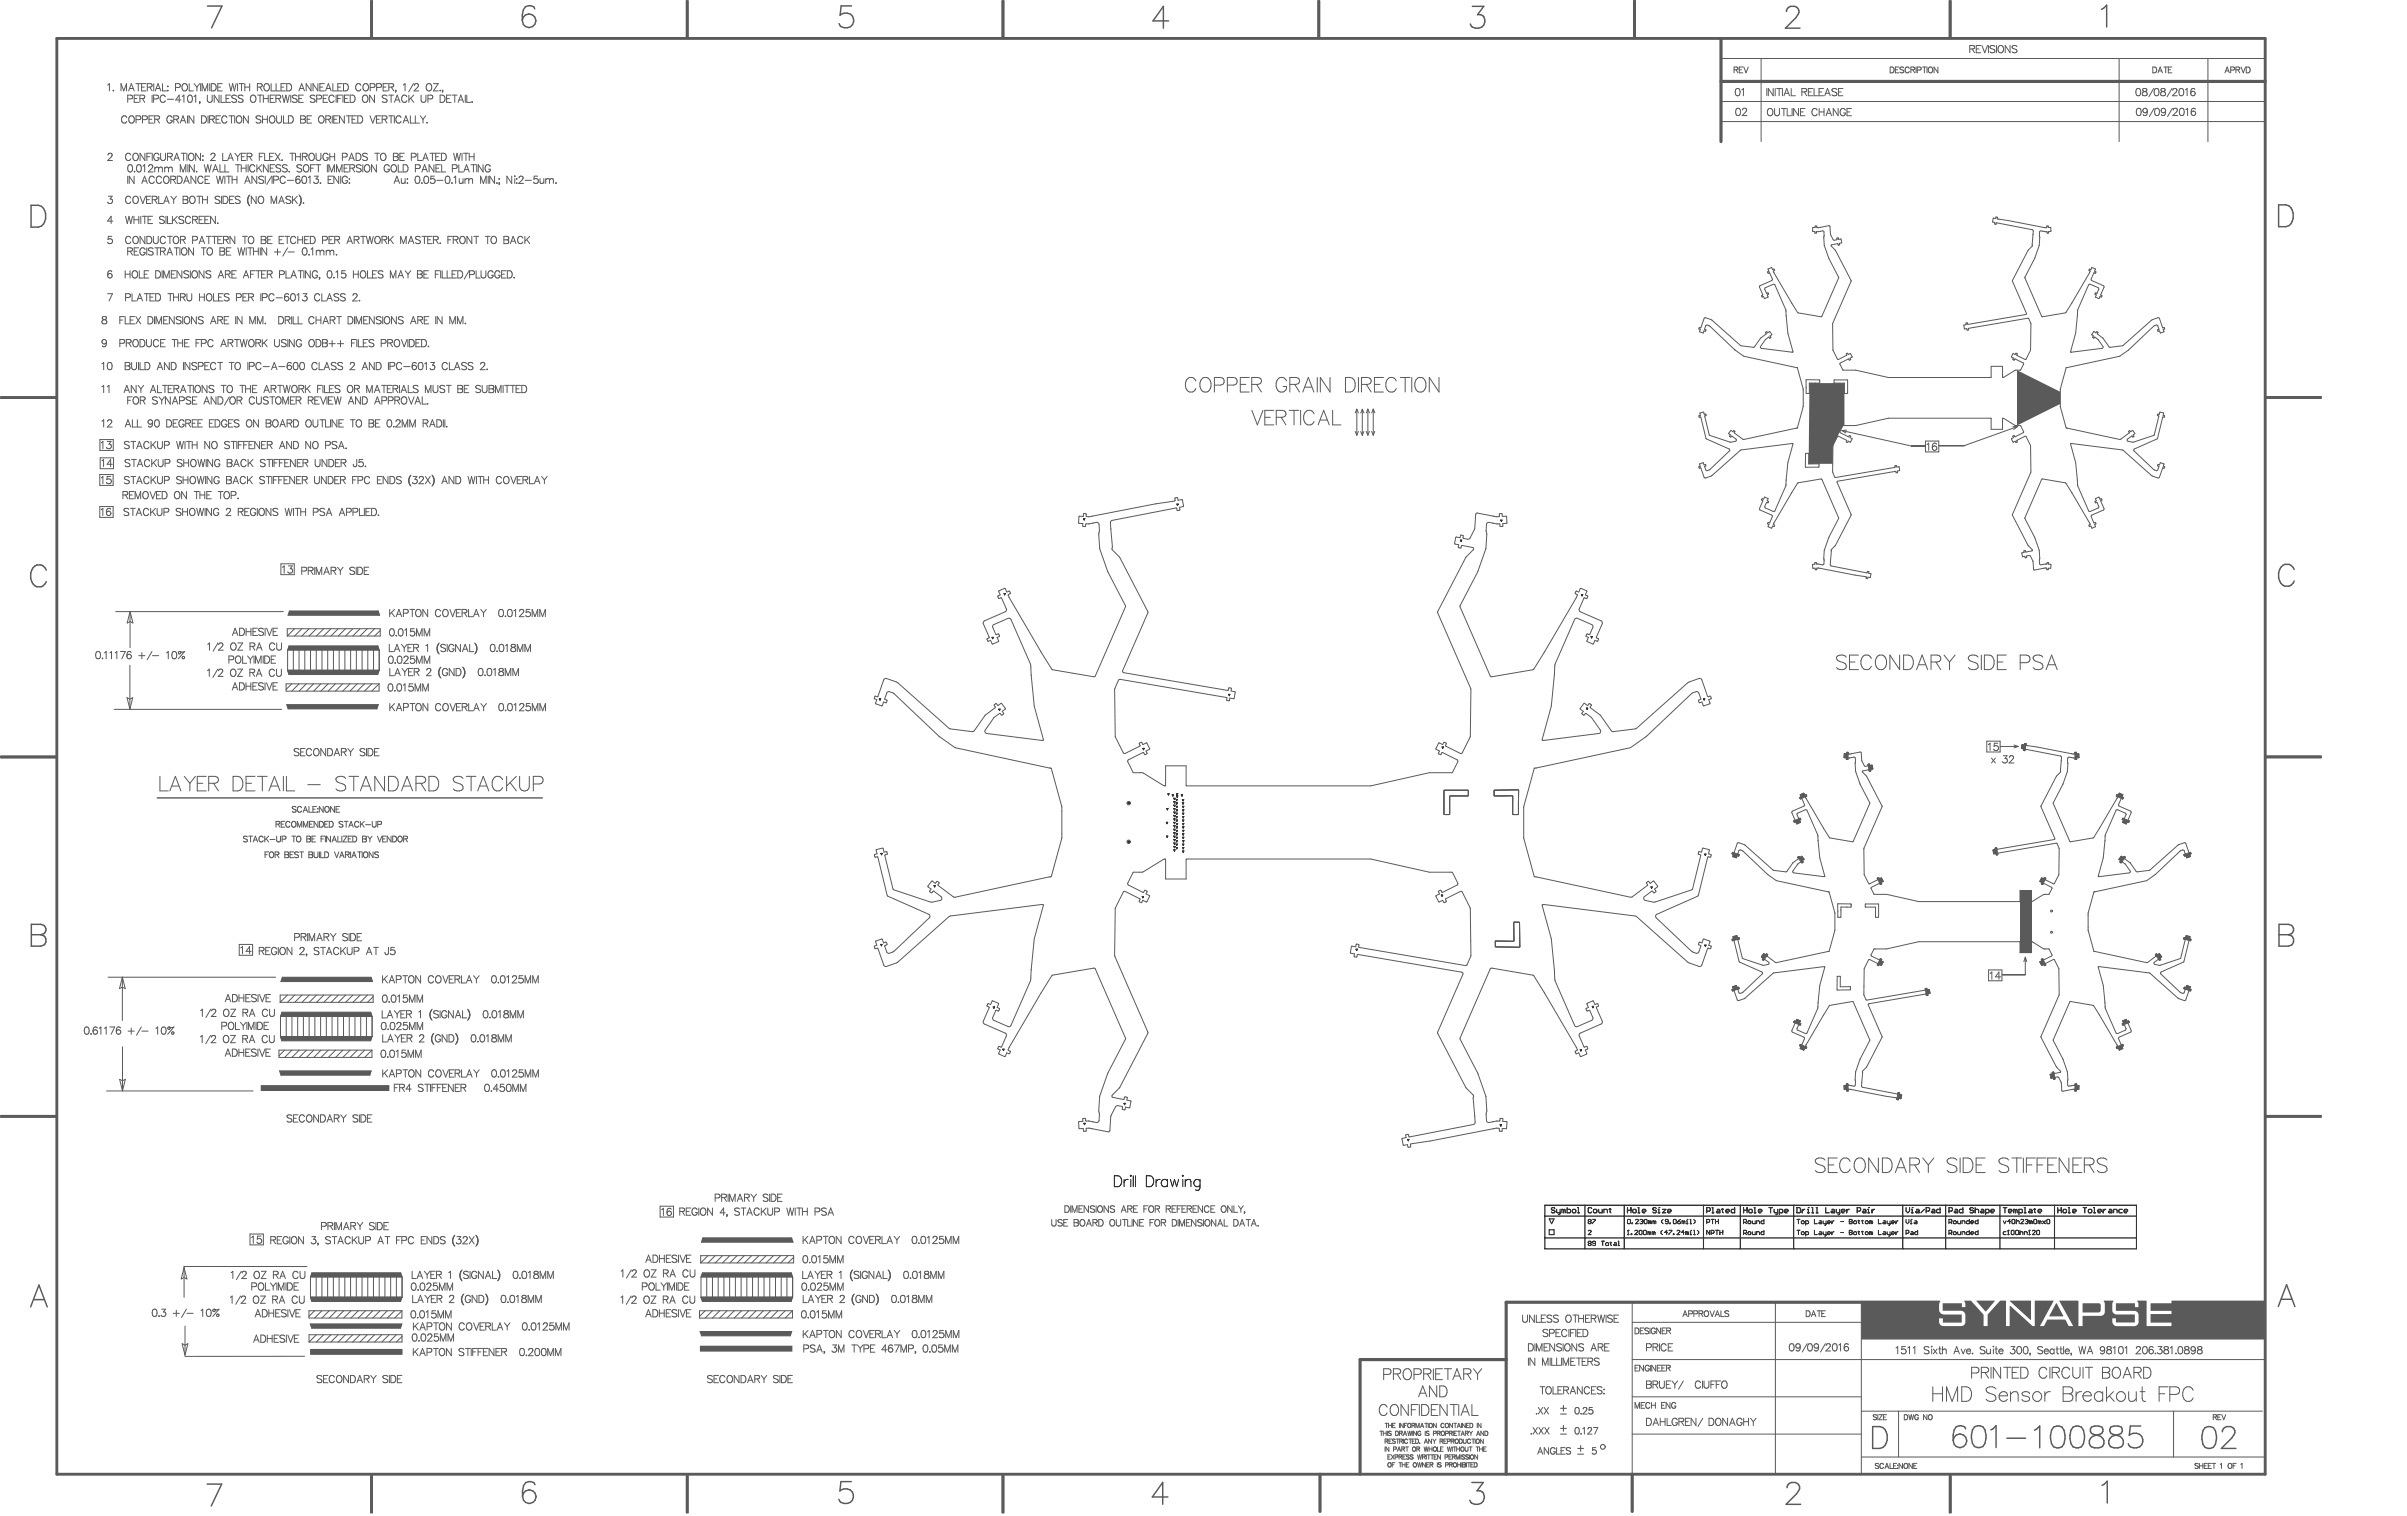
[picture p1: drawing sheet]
<svg xmlns="http://www.w3.org/2000/svg" width="2797mm" height="1761mm" viewBox="0 0 2797 1761" stroke-linecap="round" stroke-linejoin="round" font-family="sans-serif">
<g fill="none" stroke="#000" stroke-width="1.16">
<path d="M1368 585h1l-1 2zM1259 602h2l-1 2zM1744 604h2l-1 2zM1697 627h2l-1 2zM1167 689h1v2zM1838 690h1l-1 2zM1849 739h2l-1 2zM1153 740h1v2zM1022 812h1v1zM1428 806h1l-1 2zM1979 812h2l-1 1zM1161 824h1l-1 1z"/>
<path d="M1843 822h2l-1 2zM1328 869h2l-1 2zM1676 868h1v1zM1678 918h28v6l-21 1v21h-6zM1737 918h28l-1 28h-6v-21l-21-1zM1311 932h1v2h-1zM1356 939h1v2zM1357 922h2l-1 2zM1362 923h2l-1 2zM1364 939h2l-1 2zM1364 931h2l-1 2zM1364 935h2l-1 2z"/>
<path d="M1364 927h2l-1 2zM1367 932h1l-1 2zM1367 928h1l-1 2zM1367 936h1v2zM1367 922h2l-1 1zM1367 924h2l-1 2zM1373 923h1v2zM1374 932h2l-1 2zM1374 929h2l-1 1zM1374 936h2l-1 2zM1355 955h2l-1 2zM1364 955h2l-1 2z"/>
<path d="M1364 959h2l-1 2zM1364 951h2l-1 2zM1364 947h2l-1 2zM1364 943h2l-1 2zM1367 944h1l-1 2zM1367 948h1l-1 2zM1367 952h1v2zM1367 940h1v2zM1367 956h2l-1 2zM1374 944h2l-1 2zM1374 956h2l-1 2zM1374 952h2l-1 2z"/>
<path d="M1374 948h2l-1 2zM1374 940h2l-1 2zM1311 977h1v2h-1zM1355 971h2l-1 2zM1364 979h2l-1 2zM1364 975h2l-1 2zM1364 967h2l-1 2zM1364 963h2l-1 2zM1364 971h2l-1 2zM1367 968h1l-1 2zM1367 976h1v2zM1367 972h1v2z"/>
<path d="M1367 964h1v2zM1367 960h1v2zM1374 972h2l-1 2zM1374 968h2l-1 2zM1374 964h2l-1 2zM1374 960h2l-1 2zM1374 976h2l-1 2zM1024 991h1l-1 2zM1364 987h2l-1 2zM1364 983h2l-1 2zM1367 980h1l-1 2zM1367 984h1v2z"/>
<path d="M1374 988h2l-1 2zM1374 980h2l-1 2zM1374 984h2l-1 2zM1981 992h2l-1 2zM1085 1029h2l-1 1zM1675 1039h2l-1 2zM1919 1030h1l-1 2zM1327 1041h2l-1 2zM1759 1071l7 1v28h-28v-7h21zM1023 1097h2l-1 2zM1981 1098h2l-1 1zM1576 1102h1v2z"/>
<path d="M1154 1169h2l-1 2zM1850 1169h2l-1 1zM1165 1219h2l-1 1zM1836 1219h2l-1 2zM1306 1281h2l-1 2zM1259 1305h2l-1 1zM1743 1306h2l-1 2zM1636 1323h1l-1 2zM1295 1366h4a7 7 0 0 1 5 6 7 7 0 0 1-5 6h-4zM1306 1370v8M1311 1370a4 4 0 0 0-5 3M1314 1365l1 1h-1h-1z"/>
<path d="M1314 1370v8M1317 1366v12M1320 1366v12M1332 1366h4a7 7 0 0 1 5 6 7 7 0 0 1-5 6h-4zM1343 1370v8M1348 1370a4 4 0 0 0-5 3M1357 1372a4 4 0 0 0-6-1 4 4 0 0 0 0 6 4 4 0 0 0 6-1M1357 1370v8M1360 1370l3 8 2-8 2 8 3-8M1375 1365v1h-1zM1375 1370v8M1377 1372l3-2h3l1 8"/>
<path d="M1377 1370v8M1395 1372a4 4 0 0 0-6-1 4 4 0 0 0 0 6 4 4 0 0 0 6-1M1395 1370v9a3 3 0 0 1-2 3 3 3 0 0 1-4 0M1800 1416h6l-3 5zM1846 1419v-1v-2l3 1-1 2M1846 1419v1v1l3-1-1-1M1846 1419h2M1851 1416h3l-3 5M1892 1416l3 1v3l-1 1-3-1v-3zM1901 1417v-1l3 1-3 4h3M1906 1417l2-1 1 1-1 2M1907 1419h1"/>
<path d="M1908 1419l1 1-1 1-2-1M1911 1417l1-1 2 1v3l-1 1-2-1zM1917 1419l-1-1v3M1917 1419v2M1917 1419l1-1 1 1v2M1923 1419l-2-1v3M1923 1419v2M1923 1419v-1l1 1v2M1933 1416l-2 2v2l2 1M1939 1419h-3l-1-1 1-2 3 1v3l-1 1-3-1M1945 1417v-1l3 1v3l-1 1-2-1zM1950 1419h2l1 1-3 1z"/>
<path d="M1953 1416l-3 3M1956 1419l-1-1v3M1956 1419v2M1956 1419l1-1 1 1v2M1960 1418h1v3M1964 1416h1v5M1968 1416l2 2v2l-2 1M1983 1420h3l1-3-1-1h-3v5M1988 1416h4M1990 1416v5M1994 1419h3M1994 1416v5"/>
<path d="M1997 1416v5M2026 1420h3l1-3-1-1h-3v5M2028 1420l2 1M2032 1418l3 1-1 2-3-1zM2036 1418v2l1 1h3v-3M2050 1416v5h-3l-1-2 1-1h3M2088 1416h4M2090 1416v5M2094 1418l3 1-1 2-3-1zM2109 1416v5h3M2114 1418l3 1v2h-3v-1h3M2119 1418v2l1 1h2"/>
<path d="M2122 1418v4l-2 1M2124 1420h3l-1-2-2 1v1l2 1M2129 1418v3M2131 1418l-2 2M2139 1419h3M2149 1416h3v1v2v1v1h-3zM2149 1419h3M2155 1418l3 1-1 2-3-1zM2159 1418h2M2160 1417v3l1 1M2163 1418h2M2164 1417v3l1 1"/>
<path d="M2168 1419l2-1 1 2-2 1zM2174 1419l-1-1v3M2174 1419v2M2174 1419l1-1 1 1v2M2183 1416v5h3M2189 1418l2 1v2h-2l-1-1h1h2M2193 1418v2l1 1h2M2196 1418v4l-1 1M2198 1420h3v-2l-3 1v1l3 1M2203 1418v3M2206 1418l-3 2M2215 1416v4l2 1 1-1v-4"/>
<path d="M2220 1418h1v3M2225 1418l3 1v2h-3l-1-1h1h3M2265 1420h2l1-1-1-3h-2v5M2267 1420l1 1M2271 1418l2 1-1 2-2-1zM2275 1418v2l1 1h2v-3M2289 1416v5h-3l-1-1 1-2h3M2290 1420h4l-1-2-3 1v1l3 1M2299 1416v5h-3l-1-1 1-2h3M2328 1418l2 3 1-3M2336 1419h-3l3-3v5M2339 1416l2 1v3v1l-3-1v-3z"/>
<path d="M2343 1419l3-1 1 1v2M2343 1416v5M2348 1417l1-1 3 1-4 4h4M2353 1417l3-1 1 1-1 2M2355 1419h1M2356 1419l1 1-1 1-3-1M2360 1419l-2-1v3M2360 1419v2M2360 1419l1-1 1 1v2M2364 1416l3 1v3l-1 1-3-1v-3zM2370 1419l-1-1v3M2370 1419v2"/>
<path d="M2370 1419l1-1 1 1v2M2374 1418l3 3M2377 1418l-3 3M2379 1417v-1l3 1v3l-1 1-2-1zM1800 1428h6v6h-6zM1846 1430v-1l3 1-3 4h3M1891 1434h2M1891 1430l1-1v5M1896 1433v1zM1896 1420h1v1h-1zM1900 1430l1-1 2 1-3 4h3M1905 1430l1-1 2 1v3l-1 1-2-1z"/>
<path d="M1910 1430l1-1 2 1v3l-1 1-2-1zM1917 1431h-2v3M1917 1431h1v3M1917 1431v3M1922 1431h-2v3M1922 1431h1v3M1922 1431v3M1932 1429l-2 2v1l2 2M1938 1431h-4l3-2v5M1939 1429h4l-4 5M1940 1420h1v1h-1zM1945 1433v1z"/>
<path d="M1949 1430l1-1 2 1-3 4h3M1957 1431h-3l2-2v5M1960 1421h1M1961 1431h-2v3M1961 1431h1v3M1961 1431v3M1964 1434h2M1964 1421h2M1964 1431h1v3M1968 1434h2M1968 1429h1v5M1972 1429l2 2v1l-2 2"/>
<path d="M1987 1429v5l-4-5v5M1988 1432h3l1-1-1-2h-3v5M1994 1429h3M1995 1429v5M1999 1429v5M1999 1431h3M2002 1429v5M2026 1432h3l1-2-1-1h-3v5M2028 1432l2 2M2032 1431h3l-1 3-3-1zM2036 1431v2l1 1h3v-3M2041 1421v-3h3l1 1v2"/>
<path d="M2041 1434v-3h3h1v3M2050 1429v5h-3l-1-3h1h3M2088 1429h4M2090 1429v5M2094 1431h3l-1 3-3-1zM2098 1434h3l1-3h-1h-3v5M2098 1421h3l1-2-1-1h-3v5M2109 1429v5h3M2114 1431h3v3h-3v-1v-1h3M2119 1431v2l1 1h2M2122 1431v4l-2 1M2124 1432h3l-1-1h-2v2l2 1"/>
<path d="M2129 1431v3M2131 1431l-2 1M2139 1431h3M2149 1429h3v1v1v2v1h-3zM2149 1431h3M2154 1431h3l1 2-3 1zM2159 1431h2M2160 1430v3l1 1M2163 1431h2M2164 1430v3l1 1M2168 1431h2l1 2-2 1zM2174 1431h-1v3"/>
<path d="M2174 1431v3M2174 1431h1h1v3M2183 1429v5h3M2189 1431h2v3h-2l-1-1 1-1h2M2193 1431v2l1 1h2M2196 1431v4l-1 1M2198 1432h3v-1h-3v2l3 1M2203 1431v3M2206 1431l-3 1M2215 1432h3v-1v-2h-3v5M2220 1421h2M2221 1431h2v3h-2l-1-1 1-1h2"/>
<path d="M2229 1429v5h-3l-1-3h1h3M2265 1432h2l1-1-1-2h-2v5M2267 1432l1 2M2271 1431h2l-1 3-2-1zM2275 1431v2l1 1h2v-3M2280 1421v-3h3v1v2M2280 1434v-3h3v3M2289 1429v5h-3l-1-1 1-2h3M2290 1432h4l-1-1h-3v2l3 1M2299 1429v5h-3l-1-1 1-2h3M2331 1431h-2h-1l1 3h2M2333 1434h2"/>
<path d="M2333 1430l1-1v5M2337 1430l1-1 3 1v3l-1 1-3-1zM2342 1430l1-1 3 1v3l-1 1-3-1zM2347 1431h3h1v3M2347 1429v5M2352 1434v-3h3h1v3M2358 1434h1M2358 1430v-1v5M2362 1430l1-1 2 1-3 4h3M2367 1430l1-1 2 1v3l-1 1-2-1zM1846 1444v-1v-1h3l-1 2M1846 1444v1v2l3-1-1-2"/>
<path d="M1846 1444h2M1854 1444h-2l-1-1 1-1h2v4l-1 1-2-1M1861 1442h3M1863 1442v5M1867 1443l2 1-1 3-2-1zM1871 1443h2M1872 1442v4l1 1M1876 1443l3 1v3h-3l-1-1 1-1h3M1880 1442h1v5M1880 1447h2"/>
</g>
<path d="M1795 1400h688v50h-688zM1842 1400v50M1887 1400v50M1980 1400v50M2022 1400v50M2084 1400v50M2211 1400v50M2261 1400v50M2324 1400v50M2388 1400v50M1795 1412h688M1795 1438h688" fill="none" stroke="#000" stroke-width="1.3"/>
<g fill="#000">
<circle cx="1909" cy="1418" r=".4"/>
<circle cx="1928" cy="1403" r=".7"/>
<circle cx="1961" cy="1416" r=".4"/>
<circle cx="2101" cy="1403" r=".7"/>
<circle cx="2149" cy="1419" r=".4"/>
<circle cx="2171" cy="1403" r=".7"/>
<circle cx="2221" cy="1416" r=".4"/>
<circle cx="2222" cy="1403" r=".7"/>
<circle cx="2357" cy="1418" r=".4"/>
<circle cx="1892" cy="1429" r=".4"/>
<circle cx="1965" cy="1429" r=".4"/>
<circle cx="2149" cy="1431" r=".4"/>
<circle cx="2334" cy="1429" r=".4"/>
<circle cx="2358" cy="1429" r=".4"/>
</g>
<g fill="none" stroke="#000" stroke-width="1.4">
<path d="M1807 1404l-1-1h-2l-1 2 1 1h2l1 2-1 1h-2l-1-1M1809 1405v3l1 1h3M1813 1405v5l-2 1M1817 1406l1-1 1 1v3M1817 1406l-2-1v4M1817 1406v3M1821 1403v6h3l1-1v-2l-1-1h-3M1827 1406l1-1h2l1 1v2l-1 1h-2l-1-1zM1833 1403h1v6M1833 1409h2M1850 1404l-1-1h-2l-1 1v4l1 1h2l1-1M1852 1406l1-1h2l1 1v2l-1 1h-2l-1-1z"/>
<path d="M1858 1405v3l1 1h3v-4M1864 1409v-4h3l1 1v3M1870 1405h2M1871 1404v4l1 1M1891 1406h4M1891 1403v6M1895 1403v6M1897 1406l1-1h2l1 1v2l-1 1h-2l-1-1zM1903 1403h1v6M1903 1409h2M1909 1407h4l-1-2h-2l-1 1v2l1 1h2M1925 1404l-1-1h-2l-1 1 1 2h2l1 1-1 2h-2l-1-1"/>
<path d="M1927 1409h2M1927 1405h1v4M1932 1405h4l-4 4h4M1938 1407h4l-1-2h-2l-1 1v2l1 1h2M1983 1407h3l1-1v-2l-1-1h-3v6M1990 1403h1v6M1990 1409h2M1996 1405h2l1 1v3h-3l-1-1 1-1h3M2001 1405h2M2002 1404v4l1 1M2006 1407h4l-1-2h-2l-1 1v2l1 1h2M2016 1403v6h-3l-1-1v-2l1-1h3"/>
<path d="M2026 1406h4M2026 1403v6M2030 1403v6M2032 1406l1-1h2l1 1v2l-1 1h-2l-1-1zM2038 1403h1v6M2038 1409h2M2043 1407h4l-1-2h-2l-1 1v2l1 1h2M2056 1403h4M2058 1403v6M2062 1405v3l1 1h3M2066 1405v5l-2 1M2068 1409h3l1-1v-2l-1-1h-3v6"/>
<path d="M2074 1407h4l-1-2h-2l-1 1v2l1 1h2M2088 1403h3l1 1v4l-1 1h-3zM2094 1405v4M2097 1405l-3 2M2100 1409h2M2100 1405h1v4M2105 1403h1v6M2105 1409h3M2111 1403h1v6M2111 1409h2M2122 1403v6h4M2129 1405h2l1 1v3h-3l-1-1 1-1h3"/>
<path d="M2134 1405v3l1 1h3M2138 1405v5l-2 1M2140 1407h4l-1-2h-2l-1 1v2l1 1h2M2146 1405v4M2149 1405l-3 2M2158 1407h3l1-1v-2l-1-1h-3v6M2165 1405h2l1 1v3h-3l-1-1 1-1h3M2170 1409h2M2170 1405h1v4M2175 1405v4M2179 1405l-4 2M2215 1403v4l2 2 2-2v-4"/>
<path d="M2221 1409h2M2221 1405h1v4M2227 1405h2l1 1v3h-3l-1-1 1-1h3M2236 1405l-4 4M2238 1407h3l1-1v-2l-1-1h-3v6M2245 1405h2l1 1v3h-3l-1-1 1-1h3M2255 1403v6h-3l-1-1v-2l1-1h3M2265 1407h3l1-1v-2l-1-1h-3v6M2272 1405h2l1 1v3h-3l-1-1 1-1h3M2281 1403v6h-3l-1-1v-2l1-1h3M2293 1404l-1-1h-2l-1 1 1 2h2l1 1-1 2h-2l-1-1M2295 1406l1-1h2l1 1v3"/>
<path d="M2295 1403v6M2302 1405h2l1 1v3h-3l-1-1 1-1h3M2307 1409h4l1-1v-2l-1-1h-4v6M2314 1407h4l-1-2h-2l-1 1v2l1 1h2M2328 1403h4M2330 1403v6M2334 1407h4l-1-2h-2l-1 1v2l1 1h2M2342 1406l-2-1v4M2342 1406v3M2342 1406l1-1 1 1v3M2346 1409h3l1-1v-2l-1-1h-3v6M2352 1403h1v6"/>
<path d="M2352 1409h2M2358 1405h2l1 1v3h-3l-1-1 1-1h3M2363 1405h2M2364 1404v4l1 1M2369 1407h4l-1-2h-2l-1 1v2l1 1h2M2391 1406h4M2391 1403v6M2395 1403v6M2397 1406l1-1h2l1 1v2l-1 1h-2l-1-1zM2404 1403h1v6M2404 1409h2M2409 1407h4l-1-2h-2l-1 1v2l1 1h2"/>
<path d="M2421 1403h4M2423 1403v6M2427 1406l1-1h2l1 1v2l-1 1h-2l-1-1zM2433 1403h1v6M2433 1409h2M2438 1407h4l-1-2h-2l-1 1v2l1 1h2M2444 1405v4M2447 1405l-3 2M2451 1405h2l1 1v3h-3l-1-1 1-1h3M2456 1409v-4h3l1 1v3M2466 1405h-3l-1 1v2l1 1h3M2468 1407h4l-1-2h-2l-1 1v2l1 1h2"/>
</g>
<g fill="#5a5a5a">
<path d="M2383 1248l2-1v-2h2l1 8h-2v-1h-3z"/>
<path d="M2412 1259h1v2h3v4h-3v2h-2z"/>
<path d="M2411 874h2v2h3v4h-3v2h-1z"/>
<path d="M2350 865h3v-1h2l-2 8-2-1 1-1-3-1z"/>
<path d="M2538 1089h2l1-2 4 1-1 2 2 1v1l-8-1z"/>
<path d="M2085 1186h2l1-2 4 2-1 2 2 1-1 1-7-3z"/>
<path d="M2085 953l7-3 1 2-2 1 1 2-4 2-1-3-2 1z"/>
<path d="M2092 923l4-2 1 3 2-1 1 2-8 3v-2h1z"/>
<path d="M2143 1261h3v-2h1l1 8h-2v-2h-3z"/>
<path d="M2143 876h3v-2h2l-1 8h-1v-2h-3z"/>
<path d="M2237 1148h2v2l3-1 1 5h-3v2h-1z"/>
<path d="M2467 1186l4-2 1 2h2v1l-7 4-1-2 2-1z"/>
<path d="M2467 950l7 3v2l-2-1-1 3-4-2 1-2-2-1z"/>
<path d="M2460 923l2 1 1-3 4 2-1 3h1v2l-7-3z"/>
<path d="M2538 1147h2l1-2 4 1-1 3h2v2l-8-3z"/>
<path d="M2538 993l7-3 1 1-2 1 1 3-4 1-1-2h-2z"/>
<path d="M2092 1213l7 3v2l-2-1-1 3-4-2 1-3h-1z"/>
<path d="M2089 996l2-1 1 1 2-1 2 3-2 2 1 1-1 1z"/>
<path d="M2171 888h2v1h3v4l-2 1v1h-2z"/>
<path d="M2389 1514h1l8 15h-16z"/>
<path d="M2460 1216l7-3v1l-1 1 1 3-4 2-1-3-2 1z"/>
<path d="M2465 995l2 1 2-1 1 1-5 6-1-1 1-1-2-2z"/>
<path d="M2347 1034h13v72h-13z"/>
<path d="M2014 1088l4-1 1 2h2v2l-8 2v-2l2-1z"/>
<path d="M2014 1146l4-1 1 2h1l1 1-8 3v-2h1z"/>
<path d="M2013 990l8 2v2h-2l-1 2-4-1v-3h-1z"/>
<path d="M2185 1114h2l-1 2 2 1-2 4-2-1-1 1h-1z"/>
<path d="M2182 1020l1-1 1 2 3-1 1 4-2 1 1 2h-2z"/>
<path d="M2316 987h3v-2h1l2 8h-2v-2l-3 1z"/>
<path d="M2372 1114h2l3 7h-1l-1-1-3 1-1-4 2-1z"/>
<path d="M2372 1020l3 1 1-2 1 1-3 7-2-1 1-1-2-1z"/>
<path d="M2049 1108l3 1 1-1 1 1-5 6-1-1 1-1-2-2z"/>
<path d="M2206 1269h1v2l3 1-1 4h-3v1h-2z"/>
<path d="M2297 1511h21l-11 12z"/>
<path d="M2336 1511h24v22z"/>
<path d="M2344 430l50 25v14l-50 25z"/>
<path d="M2505 1109l1-1 1 1 3-1 2 3-2 2 1 2h-2z"/>
<path d="M327 1176h104l2 5h-107z"/>
<path d="M328 1135h103l2 5h-107z"/>
<path d="M326 1204h107l-2 5h-104z"/>
<path d="M325 1244h106l-1 5h-103z"/>
<path d="M2420 1514h20l1 2v7l-2 1h-19z"/>
<path d="M2103 445h40v49h-1l-12 23v22h-28z"/>
<path d="M814 1546h106l-2 5h-103z"/>
<path d="M360 1507h108l-2 5h-104z"/>
<path d="M814 1507h107l-1 5h-104z"/>
<path d="M362 1478h104l2 5h-108z"/>
<path d="M816 1478h104l1 5h-107z"/>
<path d="M817 1438h103l2 5h-107z"/>
<path d="M303 1260h149v7h-149z"/>
<path d="M333 818h107l-2 5h-103z"/>
<path d="M334 778h107l-2 5h-104z"/>
<path d="M336 750h103l2 5h-107z"/>
<path d="M336 710h104l1 5h-106z"/>
<path d="M361 1538h106l-2 5h-103z"/>
<path d="M361 1567h107v7h-108z"/>
<path d="M814 1563h107v7h-108z"/>
<path d="M2163 1511h92l-2 4v6a6 6 0 0 0 6 6h21v9h-22v-5h-5v4a5 5 0 0 0 6 5h21a5 5 0 0 0 4-5v-8a5 5 0 0 0-5-5h-21v-8h22v4h4v-4l-1-3h7l15 16v13h5v-13l15-16h6v29h5v-23l26 23h3v-29h21l-15 29h4l4-7h21l4 7h5l-16-29h1h21v29h5v-12h21a5 5 0 0 0 5-4v-10l-1-3h11l-1 3v8a5 5 0 0 0 5 5h21v9h-22v-5h-4v4a5 5 0 0 0 6 5h19a5 5 0 0 0 5-6v-7a5 5 0 0 0-5-5h-21v-8h22v4h4v-4l-1-3h10l1 29h28v-4h-24v-10h24v-4h-24v-8h24l1-3h107l1 45h-469z"/>
</g>
<g fill="none" stroke="#5a5a5a" stroke-width="1.16">
<path d="M2289 57l5-1 1-1-1-1-5-1v8M2292 57l3 4M2297 57h3M2302 53h-5v8h5M2303 53l3 8 4-8M2311 53v8M2318 54l-2-1-3 1v2l5 2v2l-2 1-3-1M2320 53v8M2323 54a3 3 0 0 1 3-1 3 3 0 0 1 2 3v2a3 3 0 0 1-3 3 3 3 0 0 1-3-3zM2336 53v8l-6-8v8M2344 54l-2-1-4 1 1 2 4 2 1 1v1l-2 1-4-1M2001 68h-1h632"/>
<path d="M2025 78h-4v7h4M2026 78l3 7 3-7M2047 68v96M2197 78h2a4 4 0 0 1 2 3 4 4 0 0 1-2 4h-2zM2207 78h-4v7h4M2212 79l-1-1-3 1 1 1 3 3v1l-1 1-3-1M2219 79a2.5 2.5 0 0 0-3-1 2.5 2.5 0 0 0-2 2v2a2.5 2.5 0 0 0 2 3 2.5 2.5 0 0 0 3-2M2227 78v7M2234 78h5M2236 78v7M2239 78v7M2241 79l1-1a3 3 0 0 1 4 3 3 3 0 0 1-4 3l-1-2z"/>
<path d="M2252 78v7l-4-7v7M2463 68v96M2502 78h2a4 4 0 0 1 2 3 4 4 0 0 1-2 4h-2zM2514 78h5M2517 78v7M2524 78h-4v7h4M2566 68v96M2604 78l3 7 3-7M2610 78h3a4 4 0 0 1 2 3 4 4 0 0 1-2 4h-3zM125 99l2-2v9M158 97h6M161 97v9"/>
<path d="M170 97h-5v9h5M179 97v9M189 97v9h5M213 98a4 4 0 0 1 5 3 4 4 0 0 1-5 4l-2-3v-2zM220 97v9h5M226 97l3 4M232 97l-3 4M233 97v9M244 97v9M246 97h2a5 5 0 0 1 3 4 5 5 0 0 1-3 5h-2zM258 97h-5v9h5M266 97l2 9 2-9 2 9 2-9"/>
<path d="M276 97v9M278 97h6M281 97v9M285 97v9M290 97v9M308 98a4 4 0 0 1 5 3 4 4 0 0 1-5 4l-1-3v-2zM315 97v9h5M321 97v9h5M332 97h-5v9h5M333 97h3a5 5 0 0 1 3 4 5 5 0 0 1-3 5h-3zM361 97v9l-5-9v9M369 97v9l-5-9v9"/>
<path d="M377 97h-5v9h5M387 97v9h5M398 97h-5v9h5M399 97h3a5 5 0 0 1 3 4 5 5 0 0 1-3 5h-3zM419 99a3 3 0 0 0-3-2 3 3 0 0 0-3 3v2a3 3 0 0 0 3 4 3 3 0 0 0 3-2M423 98a4 4 0 0 1 5 3 4 4 0 0 1-5 4l-1-3v-2zM450 97h-5v9h5M469 99l2-2v9M481 97l-6 10M481 99l2-2 3 1v1l-1 3-4 4h6M497 98a4 4 0 0 1 5 3 4 4 0 0 1-5 4l-2-3v-2zM504 97h5l-5 9h5"/>
<path d="M2015 81h4v-3h-4v7M2017 81l3 4M2021 81h3M2203 81h2M2221 81h4v-3h-4v7M2223 81l2 4M2228 81h4v-3h-4v7M2508 85l2-7 3 7M2509 82h3M2520 81h2M2586 85l2-7 3 7M2587 82h3"/>
<path d="M2592 81h4l1-3h-5v7M2598 81h4l1-3h-5v7M2601 81l2 4M132 105v1zM141 106v-9l3 9 3-9v9M148 115l5-1 1-1v-2l-6-1v9M149 106l4-9 3 9M151 103h4M156 114h3M161 110h-5v9h5M163 114h4l1-1v-2l-5-1v9M165 101h3"/>
<path d="M165 114l3 5M171 101h5l1-1-1-2-5-1v9M174 101l3 5M177 110v9M179 115l4-1 1-1v-2l-5-1v9M180 106l4-9 3 9M182 103h4M192 112a3 3 0 0 0-3-2 3 3 0 0 0-3 4v2a3 3 0 0 0 3 3 3 3 0 0 0 3-2M194 115h8M195 100h.1M195 105h.1M204 102l5-1 1-1-1-2-5-1v9"/>
<path d="M210 116h-6l4-6v9M212 112l2-2v9M219 111a2.7 2.7 0 0 1 4 1l1 2a4 4 0 0 1-4 5 5 5 0 0 1-1-8zM225 112l2-2v9M229 101v5M232 119h.1M232 119v2M235 106v-9l3 9 3-9v9M241 110v6a2.8 2.8 0 0 0 3 3 2.8 2.8 0 0 0 3-3v-6M253 101h3M255 110v9l-6-9v9M257 110v9h5"/>
<path d="M263 114h3M268 110h-5v9h5M275 112l-2-2-4 2 1 2 4 1 1 1v2l-2 1-4-1M282 112l-2-2-3 2 1 2 4 1v1v2l-2 1-3-1M285 101h5M293 111a4 4 0 0 1 5 4 4 4 0 0 1-5 4l-2-3v-4zM299 101h5l1-1-1-2-5-1v9M299 110h6M302 101l3 5M302 110v9M306 110v9M306 114h6"/>
<path d="M312 110v9M314 114h3M319 110h-5v9h5M321 114h4l1-1v-2l-5-1v9M323 114l3 5M327 101h3M328 110l2 9 2-9 2 9 2-9M338 110v9M345 112l-2-2-3 2v2l5 1v1v2l-2 1-3-1M347 114h3M347 106l4-9 3 9M349 103h4"/>
<path d="M352 110h-5v9h5M366 112l-2-2-4 2 1 2 4 1 1 1v2l-2 1-4-1M368 115l5-1 1-1-1-2-5-1v9M372 101h3M376 114h3M378 106l4-9 3 9M380 103h4M381 110h-5v9h5M388 112a3 3 0 0 0-3-2 3 3 0 0 0-3 4v2a3 3 0 0 0 3 3 3 3 0 0 0 3-2M391 110v9M392 114h4M393 101h3"/>
<path d="M398 110h-6v9M399 110v9M400 114h4M406 110h-6v9h6M407 110h3a5 5 0 0 1 3 5 5 5 0 0 1-3 4h-3zM423 111a4 4 0 0 1 5 4 4 4 0 0 1-5 4l-2-3 1-4zM430 102l5-1 1-1-1-2-5-1v9M435 110v9l-5-9v9M438 102l5-1v-1v-2l-5-1v9M445 101h3M450 112l-2-2-4 2 1 2 4 1 1 1v2l-2 1-4-1M452 110h5"/>
<path d="M452 101h5l1-1-1-2-5-1v9M455 110v9M455 101l3 5M458 119l4-9 3 9M459 105h1zM460 116h4M460 105l-1 2M473 112a3 3 0 0 0-4-2 3 3 0 0 0-2 4v2a3 3 0 0 0 2 3 3 3 0 0 0 4-2M475 110v9M477 114l4 5M481 110l-6 6M489 110v6a2.8 2.8 0 0 0 3 3 2.8 2.8 0 0 0 3-3v-6"/>
<path d="M497 115l5-1 1-1v-2l-6-1v9M511 105h1zM511 110h3a5 5 0 0 1 3 5 5 5 0 0 1-3 4h-3zM514 105h1zM515 105l-1 2M519 114h3M524 110h-5v9h5M526 110h5M528 110v9M532 119l4-9 3 9M533 116h5M541 110v9"/>
<path d="M542 110v9h5M548 119h1zM2001 118h-1h632M2018 103a2.7 2.7 0 0 1 4 1v2a4 4 0 0 1-3 5 5 5 0 0 1-1-8zM2024 104l2-1v8M2053 103v8M2061 103v8l-6-8v8M2063 103v8M2065 103h5M2068 103v8M2071 103v8M2073 111l3-8 4 8"/>
<path d="M2074 108h4M2082 103v8h4M2094 107l5-1 1-1-1-1-5-1v8M2097 107l3 4M2101 107h4M2107 103h-6v8h6M2108 103v8h5M2114 107h3M2119 103h-5v8h5M2121 111l3-8 3 8M2122 108h4M2135 104l-2-1-4 1 1 2 4 2 1 1v1l-2 1-4-1"/>
<path d="M2136 107h4M2142 103h-6v8h6M2483 103a2.7 2.7 0 0 1 4 1l1 2a4 4 0 0 1-4 5 5 5 0 0 1-1-8zM2490 103v3h3a2.4 2.4 0 0 1 2 3 2.4 2.4 0 0 1-2 2h-3v-1a4 4 0 0 1 4-4l1-2a3 3 0 0 0-5-1zM2503 103l-6 9M2505 103a2.7 2.7 0 0 1 4 1v2a4 4 0 0 1-3 5 5 5 0 0 1-1-8zM2512 103v3h2a2.4 2.4 0 0 1 3 3 2.4 2.4 0 0 1-3 2h-2l-1-1a4 4 0 0 1 5-4v-2a3 3 0 0 0-4-1zM2524 103l-6 9M2525 105l2-2h1l2 1-1 3-4 4h5M2533 103a2.7 2.7 0 0 1 4 1l1 2a4 4 0 0 1-3 5 5 5 0 0 1-2-8zM2540 104l2-1v8M2551 104l-1-1a2.7 2.7 0 0 0-4 1v4"/>
<path d="M147 137a3 3 0 0 0-3-2 3 3 0 0 0-3 3v2a3 3 0 0 0 3 3 3 3 0 0 0 3-2M151 135a4 4 0 0 1 5 4 4 4 0 0 1-5 4l-1-3v-3zM158 139h5l1-2-1-2h-5v8M166 139h4l1-2v-2h-5v8M173 139h3M178 135h-5v8h5M180 139l5-1v-1v-2h-5v8M183 139l2 4M200 137a3 3 0 0 0-4-2 3 3 0 0 0-2 3v2a3 3 0 0 0 3 3 3 3 0 0 0 3-3h-2M202 139l5-1 1-1-1-2h-5v8M205 139l3 4M218 135v8"/>
<path d="M225 135v8l-5-8v8M234 135h3a5 5 0 0 1 3 4 5 5 0 0 1-3 4h-3zM242 135v8M244 139l4-1 1-1v-2h-5v8M246 139l3 4M251 139h3M256 135h-5v8h5M264 137a3 3 0 0 0-4-2 3 3 0 0 0-2 3v2a3 3 0 0 0 2 3 3 3 0 0 0 4-2M266 135h6M269 135v8M273 135v8M276 135a4 4 0 0 1 5 4 4 4 0 0 1-5 4l-1-3v-2z"/>
<path d="M289 135v8l-6-8v8M303 136l-2-1-3 1v2l4 1 1 2v1l-2 1-3-1M305 135v8M305 139h6M311 135v8M315 135a4 4 0 0 1 5 4 4 4 0 0 1-5 4l-2-3v-2zM321 135v6a2.8 2.8 0 0 0 3 2 2.8 2.8 0 0 0 3-2v-6M329 135v8h5M335 135h3a5 5 0 0 1 3 4 5 5 0 0 1-3 4h-3zM349 135h6v3l-2 1 2 1-1 3h-5zM349 139h4M357 139h3"/>
<path d="M362 135h-5v8h5M372 135a4 4 0 0 1 5 4 4 4 0 0 1-5 4l-2-3v-2zM379 139l4-1 1-1v-2h-5v8M381 139l3 4M386 135v8M388 139h3M393 135h-5v8h5M400 135v8l-5-8v8M402 135h6M405 135v8M409 139h3M414 135h-5v8h5"/>
<path d="M416 135h3a5 5 0 0 1 3 4 5 5 0 0 1-3 4h-3zM430 135l3 8 3-8M437 139h4M443 135h-6v8h6M444 139l5-1 1-1-1-2h-5v8M447 139l3 4M452 135h5M454 135v8M458 135v8M466 137a3 3 0 0 0-3-2 3 3 0 0 0-3 3v2a3 3 0 0 0 3 3 3 3 0 0 0 3-2M477 135v8h5M483 135v8h4"/>
<path d="M488 135l4 4M492 139v4M495 135l-3 4M2018 126a2.7 2.7 0 0 1 4 1l1 2a4 4 0 0 1-4 5 5 5 0 0 1-1-8zM2025 128l2-2h2l1 1-1 3-4 4h5M2055 126a4 4 0 0 1 5 4 4 4 0 0 1-5 4l-1-3v-3zM2062 126v6a2.8 2.8 0 0 0 3 2 2.8 2.8 0 0 0 3-2v-6M2070 126h6M2073 126v8M2077 126v8h5M2083 126v8M2090 126v8l-6-8v8"/>
<path d="M2092 130h4M2098 126h-6v8h6M2112 128a3 3 0 0 0-4-2 3 3 0 0 0-2 3v2a3 3 0 0 0 2 3 3 3 0 0 0 4-2M2114 130h6M2114 126v8M2120 126v8M2122 134l3-8 3 8M2123 132h4M2136 126v8l-6-8v8M2144 128a3 3 0 0 0-3-2 3 3 0 0 0-3 3v2a3 3 0 0 0 3 3 3 3 0 0 0 3-3h-2M2146 130h4M2152 126h-6v8h6"/>
<path d="M2484 126a2.7 2.7 0 0 1 4 1v2a4 4 0 0 1-3 5 5 5 0 0 1-1-8zM2495 129a4 4 0 0 1-3 5l-1-1M2503 126l-5 9M2505 126a2.7 2.7 0 0 1 4 1v2a4 4 0 0 1-3 5 5 5 0 0 1-1-8zM2517 129a4 4 0 0 1-4 5l-1-1M2525 126l-6 9M2526 128l1-2h2l1 1-1 3-4 4h6M2534 126a2.7 2.7 0 0 1 4 1v2a4 4 0 0 1-3 5 5 5 0 0 1-1-8zM2540 127l2-1v8M2551 127v-1a2.7 2.7 0 0 0-4 1l-1 4M209 143l4-8 3 8M211 140h4"/>
<path d="M468 143l4-8 3 8M470 140h4M496 143h1zM2000 141h632M126 180l1-2h3v2l-1 2-4 4h6M152 180a3 3 0 0 0-4-2 3 3 0 0 0-2 3v2a3 3 0 0 0 2 3 3 3 0 0 0 4-2M155 179a3 3 0 0 1 4-1 3 3 0 0 1 2 3v2a3 3 0 0 1-3 4 3 3 0 0 1-4-4zM168 178v8l-5-8v8M176 178h-5v8M177 178v8M185 180a3 3 0 0 0-4-2 3 3 0 0 0-2 3v2a3 3 0 0 0 3 3 3 3 0 0 0 3-3h-2M187 178v6a2.8 2.8 0 0 0 2 2 2.8 2.8 0 0 0 3-2v-6"/>
<path d="M211 178h5M213 178v8M217 178v8M220 179a3 3 0 0 1 3-1 3 3 0 0 1 2 3v2a3 3 0 0 1-3 4 3 3 0 0 1-3-4zM233 178v8l-6-8v8M245 180l2-2h1l2 2-1 2-4 4h5M259 178v8h5M273 178l3 4M279 178l-3 4M286 178h-5v8h5M307 178h-6v8M308 178v8h4"/>
<path d="M319 178h-6v8h6M320 178l6 8M326 178l-6 8M337 178h5M340 178v8M343 178v8M349 178v8M360 179a3 3 0 0 1 3-1 3 3 0 0 1 2 3v2a3 3 0 0 1-3 4 3 3 0 0 1-3-4zM367 178v6a2.8 2.8 0 0 0 3 2 2.8 2.8 0 0 0 3-2v-6M381 180a3 3 0 0 0-3-2 3 3 0 0 0-3 3v2a3 3 0 0 0 3 3 3 3 0 0 0 3-3h-2M383 178v8M389 178v8"/>
<path d="M414 178h3a5 5 0 0 1 3 4 5 5 0 0 1-3 4h-3zM427 179l-2-1-4 1 1 2 4 2 1 1v1l-2 1-4-1M435 178h6M438 178v8M443 179a3 3 0 0 1 4-1 3 3 0 0 1 2 3v2a3 3 0 0 1-4 4 3 3 0 0 1-3-4zM457 178l5 1 1 1-2 2 2 2-1 2h-5zM470 178h-5v8h5M486 178v8h4M500 178h5M503 178v8M512 178h-6v8h6M513 178h3a5 5 0 0 1 3 4 5 5 0 0 1-3 4h-3z"/>
<path d="M527 178l2 8 2-8 2 8 2-8M537 178v8M539 178h5M541 178v8M545 178v8M551 178v8M150 192a2.7 2.7 0 0 1 4 1v2a4 4 0 0 1-3 5 5 5 0 0 1-1-8zM156 199v1zM160 192a2.7 2.7 0 0 1 4 1v2a4 4 0 0 1-3 5 5 5 0 0 1-1-8zM166 193l2-2v9M171 182h3M173 193l1-2h2l2 2-2 3-4 4h6"/>
<path d="M180 196l2-2 2 1v1M180 194v6M184 196l2-2 2 1 1 5M184 196v4M191 196l2-2 2 1 1 1M191 194v6M195 182h4l1-2v-1l-5-1v8M196 196l2-2 2 1v5M196 196v4M197 182l3 4M202 186l3-8 4 8M203 184h4"/>
<path d="M210 200v-9l3 9 3-9v9M218 191v9M226 191v9l-6-9v9M228 199h1zM235 186h1zM236 181v1zM237 191l2 9 2-9 2 9 2-9M247 200l3-9 4 9M248 197h4M256 191v9h4M261 191v9h5M265 186l3-8 3 8"/>
<path d="M266 184h4M274 191h5M276 182v4M277 191v9M280 191v9M280 195h6M281 182h3M286 191v9M287 182h5l1-2-1-1-5-1v8M288 191v9M290 182l3 4M296 193a3 3 0 0 0-3-2 3 3 0 0 0-3 4v2a3 3 0 0 0 3 3 3 3 0 0 0 3-2"/>
<path d="M299 191v9M301 195l3 5M301 182h4M304 191l-5 6M312 191v9l-6-9v9M313 182h4M314 195h3M319 191h-5v9h5M326 192l-2-1-3 1v3l4 1 1 1v2l-2 1-3-1M327 186h1zM334 192l-2-1-4 1 1 3 4 2 1 2-2 1-4-1M336 199v1z"/>
<path d="M343 182h6M351 192l-2-1-4 1 1 3 4 1 1 1v2l-2 1-4-1M351 182h5l1-2v-1l-6-1v8M353 192a3 3 0 0 1 4-1 3 3 0 0 1 2 4v2a3 3 0 0 1-3 3 3 3 0 0 1-3-3zM354 182l3 4M361 195h3M366 191h-5v9M367 191h6M370 191v9M380 191v9M382 200v-9l3 9 4-9v9M383 182h6"/>
<path d="M391 200v-9l3 9 3-9v9M398 182h5v-1v-2l-5-1v8M400 195h3M405 191h-5v9h5M405 186l4-8 3 8M407 195h4l1-1v-2l-5-1v9M407 184h4M409 195l3 5M420 192l-2-1-4 1 1 3 4 1 1 1v2l-2 1-4-1M422 191v9M424 192a3 3 0 0 1 4-1 3 3 0 0 1 2 4v2a3 3 0 0 1-3 3 3 3 0 0 1-4-3zM437 191v9l-5-9v9"/>
<path d="M452 193a3 3 0 0 0-3-2 3 3 0 0 0-3 4v2a3 3 0 0 0 3 3 3 3 0 0 0 3-3h-2M455 192a3 3 0 0 1 4-1 3 3 0 0 1 2 4v2a3 3 0 0 1-3 3 3 3 0 0 1-4-3zM457 182h4M463 191v9h5M465 182h3M469 191h2a5 5 0 0 1 3 5 5 5 0 0 1-3 4h-2zM478 182h5l1-1-1-2-5-1v8M483 196l5-1v-1v-2l-5-1v9M490 200l3-9 4 9M491 186l4-8 3 8M491 197h4M492 184h5"/>
<path d="M504 191v9l-5-9v9M506 182h4M507 195h3M512 191h-5v9h5M513 191v9h5M526 196l4-1 1-1v-2l-5-1v9M533 191v9h5M539 200l3-9 3 9M540 197h4M545 182h6M547 191h6M550 191v9"/>
<path d="M554 191v9M561 191v9l-5-9v9M570 193a3 3 0 0 0-4-2 3 3 0 0 0-2 4v2a3 3 0 0 0 3 3 3 3 0 0 0 3-3h-2M148 205v8M156 205v8l-6-8v8M165 213l3-8 3 8M166 210h4M179 207a3 3 0 0 0-3-2 3 3 0 0 0-3 3v2a3 3 0 0 0 3 3 3 3 0 0 0 3-2M188 207a3 3 0 0 0-4-2 3 3 0 0 0-2 3v2a3 3 0 0 0 2 3 3 3 0 0 0 4-2M191 206a3 3 0 0 1 3-1 3 3 0 0 1 2 3v2a3 3 0 0 1-3 3 3 3 0 0 1-3-3zM198 209l5-1 1-1v-2h-6v8M201 209l3 4"/>
<path d="M206 205h3a5 5 0 0 1 3 4 5 5 0 0 1-3 4h-3zM213 213l4-8 3 8M215 210h4M228 205v8l-6-8v8M236 207a3 3 0 0 0-4-2 3 3 0 0 0-2 3v2a3 3 0 0 0 2 3 3 3 0 0 0 4-2M238 209h4M244 205h-6v8h6M252 205l2 8 2-8 2 8 2-8M261 205v8M263 205h6M266 205v8M270 209h5"/>
<path d="M270 205v8M275 205v8M284 213l4-8 3 8M286 210h4M298 205v8l-5-8v8M306 206l-2-1-3 1 1 2 4 1v2v1l-2 1-3-1M308 205v8M316 205l-6 9M316 205v8M318 209h5l1-2-1-2h-5v8M332 207a3 3 0 0 0-4-2 3 3 0 0 0-2 3v2a3 3 0 0 0 2 3 3 3 0 0 0 4-2M334 209h7"/>
<path d="M349 206l-1-1a2.7 2.7 0 0 0-4 1v4M352 205a2.7 2.7 0 0 1 4 1v2a4 4 0 0 1-3 5 5 5 0 0 1-1-8zM358 206l2-1v8M365 205h5l-3 3a2.8 2.8 0 0 1 2 4 2.8 2.8 0 0 1-5-1M372 213h1zM381 209h4M387 205h-6v8h6M394 205v8l-6-8v8M396 205v8M404 207a3 3 0 0 0-4-2 3 3 0 0 0-2 3v2a3 3 0 0 0 3 3 3 3 0 0 0 3-3h-2M406 207v1zM406 212v1z"/>
<path d="M458 213l3-8 3 8M459 210h4M466 207l1 6h2l2-2M471 207v6M473 213h1zM473 207v1zM484 205a2.7 2.7 0 0 1 4 1v2a4 4 0 0 1-3 5 5 5 0 0 1-1-8zM490 213h1zM494 205a2.7 2.7 0 0 1 4 1v2a4 4 0 0 1-3 5 5 5 0 0 1-1-8zM505 205h-4l-1 3a3 3 0 0 1 5 0 3 3 0 0 1-1 5 3 3 0 0 1-4-2M508 209h7M519 205a2.7 2.7 0 0 1 4 1v2a4 4 0 0 1-3 5 5 5 0 0 1-1-8z"/>
<path d="M525 213h1zM527 206l2-1v8M534 207v6h2l2-2M538 207v6M540 209l2-2 2 1 1 1M540 207v6M545 209v4M545 209l2-2 2 1v5M558 213v-8l4 8 3-8v8M567 205v8M575 205v8l-6-8v8M577 212v1z"/>
<path d="M580 213h1zM580 207v1zM581 213l-1 2M595 205v8l-6-8v8M598 204v1zM598 207v6M600 208h1zM600 213h1zM603 207l2-2h2l1 1-1 3-4 4h5M610 209h8M625 205h-4l-1 3a3 3 0 0 1 5 0 3 3 0 0 1-1 5 3 3 0 0 1-4-2M628 207v6h2l2-2"/>
<path d="M632 207v6M634 207v6M634 209l2-2 2 1 1 1M639 209l2-2 2 1v5M639 209v4M646 212v1zM126 228h4l-2 3a2.8 2.8 0 0 1 2 5 2.8 2.8 0 0 1-5-1M152 230a3 3 0 0 0-4-2 3 3 0 0 0-2 3v2a3 3 0 0 0 2 3 3 3 0 0 0 4-2M155 229a3 3 0 0 1 4-1 3 3 0 0 1 2 3v2a3 3 0 0 1-3 3 3 3 0 0 1-4-3zM163 228l3 8 3-8M170 232h3M176 228h-6v8h6"/>
<path d="M177 232h5l1-2-1-1-5-1v8M180 232l3 4M184 228v8h5M190 236l3-8 4 8M191 234h4M199 228l3 4M202 232v4M205 228l-3 4M213 228l5 1v1l-2 2 2 2v2h-5zM213 232h3M221 229a3 3 0 0 1 4-1 3 3 0 0 1 2 3v2a3 3 0 0 1-3 3 3 3 0 0 1-4-3zM229 228h5"/>
<path d="M232 228v8M235 232h6M235 228v8M241 228v8M256 229l-2-1-4 1 1 2 4 2 1 1v1l-2 1-4-1M257 228v8M259 228h3a5 5 0 0 1 3 4 5 5 0 0 1-3 4h-3zM267 232h3M272 228h-5v8h5M279 229l-2-1-4 1 1 2 4 2 1 1v1l-2 1-4-1M290 227l-2 5v4l2 2M290 227l-2 5 2 6"/>
<path d="M290 238v1M290 226v1M298 228v8l-6-8v8M301 229a3 3 0 0 1 3-1 3 3 0 0 1 2 3v2a3 3 0 0 1-3 3 3 3 0 0 1-3-3zM315 236v-8l3 8 3-8v8M324 236l3-8 3 8M325 234h4M338 229l-2-1-4 1 1 2 4 2 1 1v1l-2 1-4-1M340 228v8M342 232l3 4M345 228l-5 6M347 226l1 1"/>
<path d="M348 227l2 5-2 6M348 227l2 5v4l-2 2M348 238l-1 1M352 236h1zM131 257h-6l4-6v9M146 251l2 9 2-9 2 9 2-9M156 251v9M156 255h5M161 251v9M164 251v9M165 251h6M168 251v9"/>
<path d="M172 255h3M177 251h-5v9h5M191 252l-2-1-4 1 1 2 5 2v2l-2 2-4-2M193 251v9M195 251v9h4M200 251v9M202 255l4 5M206 251l-6 6M214 252l-2-1-4 1 1 2 4 2 1 1v1l-2 2-4-2M221 253a3 3 0 0 0-3-2 3 3 0 0 0-3 3v2a3 3 0 0 0 3 4 3 3 0 0 0 3-2M224 255h5v-1v-2l-5-1v9M227 255l2 5"/>
<path d="M231 255h4M237 251h-6v9h6M238 255h3M243 251h-5v9h5M250 251v9l-5-9v9M253 259h.1M130 275h-4v3a3 3 0 0 1 4 0 3 3 0 0 1-1 5 3 3 0 0 1-4-2M152 277a3 3 0 0 0-4-3 3 3 0 0 0-2 4v2a3 3 0 0 0 2 3 3 3 0 0 0 4-2M156 275a4 4 0 0 1 5 4 4 4 0 0 1-5 4l-2-3v-2zM168 275v8l-5-8v8M171 275h3a5 5 0 0 1 2 4 5 5 0 0 1-2 4h-3zM178 275v6a2.8 2.8 0 0 0 3 2 2.8 2.8 0 0 0 3-2v-6"/>
<path d="M192 277a3 3 0 0 0-3-3 3 3 0 0 0-3 4v2a3 3 0 0 0 3 3 3 3 0 0 0 3-2M195 275h5M197 275v8M203 275a4 4 0 0 1 5 4 4 4 0 0 1-5 4l-2-3 1-3zM210 279l5-1v-1v-2h-5v8M212 279l3 4M224 279h5v-2v-2h-5v8M240 275h5M243 275v8M246 275h6M249 275v8M253 279h3"/>
<path d="M258 275h-5v8h5M260 279l5-1v-1v-2h-5v8M263 279l2 4M273 275v8l-6-8v8M282 275h5M285 275v8M290 275a4 4 0 0 1 5 4 4 4 0 0 1-5 4l-2-3v-2zM304 275h5v3l-2 1 2 1-1 3h-4zM304 279h3M311 279h3M316 275h-5v8h5M324 279h4"/>
<path d="M330 275h-6v8h6M331 275h6M334 275v8M344 277a3 3 0 0 0-4-3 3 3 0 0 0-2 4v2a3 3 0 0 0 2 3 3 3 0 0 0 4-2M346 275v8M346 279h6M352 275v8M354 279h3M359 275h-5v8h5M361 275h2a5 5 0 0 1 3 4 5 5 0 0 1-3 4h-2zM375 279h5v-2v-2h-5v8M382 279h4"/>
<path d="M388 275h-6v8h6M389 279l5-1 1-1-1-2h-5v8M392 279l3 4M412 279l4-1 1-1v-2h-5v8M414 279l3 4M419 275h6M422 275v8M426 275l2 8 2-8 2 8 2-8M437 275a4 4 0 0 1 5 4 4 4 0 0 1-5 4l-2-3v-2zM444 279l5-1 1-1-1-2h-5v8M447 279l3 4M451 275v8"/>
<path d="M453 278l4 5M457 275l-6 5M489 276l-3-1-3 1 1 2 4 2 1 2-3 1-3-1M490 275h6M493 275v8M497 279h3M502 275h-5v8h5M504 279l5-1v-1v-2h-5v8M506 279l3 4M521 279h3M526 275h-5v8M527 279l5-1v-1v-2h-5v8"/>
<path d="M530 279l2 4M536 275a4 4 0 0 1 5 4 4 4 0 0 1-5 4l-2-3v-2zM548 275v8l-5-8v8M551 275h5M553 275v8M564 275h6M567 275v8M572 275a4 4 0 0 1 5 4 4 4 0 0 1-5 4l-1-3v-2zM586 275h5v2l-2 2 2 1-1 3h-4zM586 279h3M608 277a3 3 0 0 0-4-3 3 3 0 0 0-2 4v2a3 3 0 0 0 2 3 3 3 0 0 0 4-2M610 275v8"/>
<path d="M612 278l4 5M616 275l-6 5M148 292l5-1 1-1v-1l-6-1v8M151 292l3 4M156 292h3M161 288h-5v8h5M169 290a3 3 0 0 0-4-2 3 3 0 0 0-2 3v2a3 3 0 0 0 3 3 3 3 0 0 0 3-3h-2M171 288v8M178 289l-2-1-4 1 1 2 5 2v2l-2 1-4-1M180 288h5M183 288v8M186 292l5-1 1-1v-1l-6-1v8"/>
<path d="M189 292l3 4M194 296l3-8 3 8M195 293h4M202 288h6M205 288v8M209 288v8M212 288a4 4 0 0 1 5 4 4 4 0 0 1-5 4l-1-3v-2zM225 288v8l-6-8v8M231 283l4-8 3 8M233 280h4M234 288h6M237 288v8"/>
<path d="M242 288a4 4 0 0 1 5 4 4 4 0 0 1-5 4l-1-3v-2zM256 288l5 1v2l-2 1 2 1-1 3h-4zM256 292h3M263 292h3M268 288h-5v8h5M276 288l2 8 2-8 2 8 2-8M286 288v8M288 288h6M291 288v8M295 288v8M295 292h5M300 288v8"/>
<path d="M302 288v8M310 288v8l-6-8v8M319 293h7M323 289v7M334 288l-5 9M335 293h7M352 288a2.7 2.7 0 0 1 4 1l1 2a4 4 0 0 1-3 5 5 5 0 0 1-2-8zM359 295v1zM361 289l2-1v8M368 291v5M368 292l2-1h2v1M372 292l2-1h2v5"/>
<path d="M372 292v4M379 291v5M379 292l2-1h2l1 1M384 292l2-1h2v5M384 292v4M391 295v1zM403 283l3-8 4 8M404 280h4M466 283v-8l3 8 3-8v8M474 283l4-8 3 8M476 280h4M511 283h1z"/>
<path d="M593 283l3-8 4 8M594 280h4M130 316v-1a2.7 2.7 0 0 0-4 1l-1 4M145 314v9M145 318h6M151 314v9M154 316a3 3 0 0 1 4-1 3 3 0 0 1 2 3v2a3 3 0 0 1-3 3 3 3 0 0 1-4-3zM162 314v9h5M168 318h3M173 314h-5v9h5M181 314h3a5 5 0 0 1 3 5 5 5 0 0 1-3 4h-3zM188 314v9"/>
<path d="M199 318h3M204 314h-5v9h5M211 314v9l-5-9v9M219 316l-2-2-3 2v2l4 1 1 1v2l-2 1-3-1M221 314v9M225 315a4 4 0 0 1 5 4 4 4 0 0 1-5 3l-2-2v-2zM237 314v9l-6-9v9M245 316l-2-2-4 2 1 2 5 2v2l-2 1-4-1M262 318h5l1-1-1-2-5-1v9M265 318l3 5M269 318h4M275 314h-6v9h6"/>
<path d="M291 318h3M296 314h-5v9M297 314h6M300 314v9M304 318h3M309 314h-5v9h5M311 318h4l1-1v-2l-5-1v9M313 318l3 5M325 319l5-1v-1v-2l-5-1v9M332 314v9h5M346 314h6M349 314v9"/>
<path d="M353 314v9M361 314v9l-6-9v9M369 316a3 3 0 0 0-4-2 3 3 0 0 0-2 4v2a3 3 0 0 0 3 3 3 3 0 0 0 3-3h-2M381 315a2.7 2.7 0 0 1 4 1l1 2a4 4 0 0 1-3 5 5 5 0 0 1-2-8zM390 316l2-2v9M401 314h-4v4a3 3 0 0 1 4 0 3 3 0 0 1 0 4 3 3 0 0 1-4-1M411 318h5M411 314v9M416 314v9M420 315a4 4 0 0 1 5 4 4 4 0 0 1-5 3l-1-2v-4zM427 314v9h5M433 318h3"/>
<path d="M438 314h-5v9h5M445 316l-2-2-4 2 1 2 4 1 1 1v2l-2 1-4-1M471 314l3 4M474 318v5M477 314l-3 4M485 314l5 1v3h-1l2 2-1 2-5 1zM485 318h4M493 318h3M498 314h-5v9h5M506 318h3M511 314h-5v9M512 314v9"/>
<path d="M514 314v9h5M520 314v9h4M525 318h4M531 314h-6v9h6M532 314h3a5 5 0 0 1 3 5 5 5 0 0 1-3 4h-3zM545 314l-5 10M546 319l5-1v-1v-2l-5-1v9M553 314v9h5M559 314v6a2.8 2.8 0 0 0 3 3 2.8 2.8 0 0 0 3-3v-6M573 316a3 3 0 0 0-4-2 3 3 0 0 0-2 4v2a3 3 0 0 0 3 3 3 3 0 0 0 3-3h-2M581 316a3 3 0 0 0-4-2 3 3 0 0 0-2 4v2a3 3 0 0 0 3 3 3 3 0 0 0 3-3h-2M583 318h3"/>
<path d="M588 314h-5v9h5M590 314h2a5 5 0 0 1 3 5 5 5 0 0 1-3 4h-2zM190 323v-9l3 9 4-9v9M254 323l3-9 3 9M255 320h4M283 323l3-9 3 9M284 320h4M338 323l3-9 4 9M339 320h4M371 322v1zM372 322l-1 3M388 322v1z"/>
<path d="M454 323v-9l3 9 3-9v9M463 323l3-9 3 9M464 320h4M597 322h1zM125 341h6l-4 9M146 345h5l1-1-1-2-5-1v9M153 341v9h5M159 350l3-9 4 9M160 347h4M168 341h5M170 341v9M174 345h3"/>
<path d="M179 341h-5v9h5M181 341h3a5 5 0 0 1 3 4 5 5 0 0 1-3 5h-3zM195 341h6M198 341v9M202 345h5M202 341v9M207 341v9M210 345h5v-2v-1l-5-1v9M212 345l3 5M217 341v6a2.8 2.8 0 0 0 3 3 2.8 2.8 0 0 0 3-3v-6M232 345h5M232 341v9"/>
<path d="M237 341v9M241 342a3 3 0 0 1 3-1 3 3 0 0 1 2 3v2a3 3 0 0 1-3 4 3 3 0 0 1-3-4zM248 341v9h5M254 345h3M259 341h-5v9h5M266 342l-2-1-3 1v2l4 2 1 1v1l-2 2-3-2M275 345h5v-1v-2l-5-1v9M282 345h4M288 341h-6v9h6M289 345h5l1-2-1-1-5-1v9M292 345l3 5M303 341v9"/>
<path d="M305 345h5l1-1-1-2-5-1v9M318 343a3 3 0 0 0-3-2 3 3 0 0 0-3 3v2a3 3 0 0 0 3 4 3 3 0 0 0 3-2M321 346h7M335 342v-1a2.7 2.7 0 0 0-4 2v4M339 341a2.7 2.7 0 0 1 4 2v2a4 4 0 0 1-3 5 5 5 0 0 1-1-9zM345 343l2-2v9M352 341h5l-3 3a2.8 2.8 0 0 1 2 5 2.8 2.8 0 0 1-5-1M372 343a3 3 0 0 0-4-2 3 3 0 0 0-2 3v2a3 3 0 0 0 2 4 3 3 0 0 0 4-2M374 341v9h5M380 350l3-9 3 9M381 347h4M394 342l-2-1-4 1 1 2 4 2 1 1v1l-2 2-4-2"/>
<path d="M401 342l-2-1-3 1v2l5 2v2l-2 2-3-2M410 343l2-2h1l2 2-1 2-4 5h5M417 349h1zM119 368v3h3a2.4 2.4 0 0 1 2 3 2.4 2.4 0 0 1-2 2h-3l-1-1a4 4 0 0 1 5-4l1-2a3 3 0 0 0-5-1zM139 372h3M144 368h-5v8M145 368v8h5M151 372h3M156 368h-5v8h5M158 368l5 8M163 368l-5 8M172 368h3a5 5 0 0 1 3 4 5 5 0 0 1-3 4h-3z"/>
<path d="M180 368v8M181 376v-8l4 8 3-8v8M190 372h3M195 368h-5v8h5M202 368v8l-5-8v8M210 369l-2-1-3 1 1 2 4 2v2l-2 1-3-1M212 368v8M215 369a3 3 0 0 1 3-1 3 3 0 0 1 3 3v2a3 3 0 0 1-4 3 3 3 0 0 1-3-3zM228 368v8l-5-8v8M236 369l-2-1-4 1 1 2 4 2 1 1v1l-2 1-4-1M245 376l3-8 3 8M246 373h4"/>
<path d="M253 372l5-1 1-1-1-1-5-1v8M256 372l3 4M261 372h3M266 368h-5v8h5M274 368v8M281 368v8l-5-8v8M290 376v-8l3 8 4-8v8M299 376v-8l3 8 4-8v8M308 375v1zM324 368h3a5 5 0 0 1 3 4 5 5 0 0 1-3 4h-3zM331 372l5-1 1-1v-1l-6-1v8M334 372l3 4"/>
<path d="M339 368v8M341 368v8h5M346 368v8h5M365 370a3 3 0 0 0-4-2 3 3 0 0 0-2 3v2a3 3 0 0 0 2 3 3 3 0 0 0 4-2M367 368v8M367 372h6M373 368v8M375 376l3-8 4 8M376 373h4M384 372l5-1v-1v-1l-5-1v8M386 372l3 4M391 368h6"/>
<path d="M394 368v8M404 368h3a5 5 0 0 1 3 4 5 5 0 0 1-3 4h-3zM412 368v8M414 376v-8l3 8 3-8v8M423 372h3M428 368h-5v8h5M435 368v8l-6-8v8M443 369l-2-1-4 1 1 2 4 2 1 1v1l-2 1-4-1M445 368v8M447 369a3 3 0 0 1 4-1 3 3 0 0 1 2 3v2a3 3 0 0 1-3 3 3 3 0 0 1-3-3zM461 368v8l-6-8v8M469 369l-2-1-4 1 1 2 4 2 1 2-2 1-4-1"/>
<path d="M477 376l3-8 4 8M478 373h4M486 372l4-1 1-1v-1l-5-1v8M488 372l3 4M493 372h3M498 368h-5v8h5M506 368v8M514 368v8l-6-8v8M523 376v-8l3 8 3-8v8M532 376v-8l3 8 3-8v8M540 376h1zM124 397a4 4 0 0 1-4 6l-1-1"/>
<path d="M139 399l5-1 1-1-1-2-5-1v9M147 398h5v-1v-2l-5-1v9M150 398l2 5M155 396a3 3 0 0 1 4-2 3 3 0 0 1 2 4v2a3 3 0 0 1-3 3 3 3 0 0 1-4-3zM163 394h3a5 5 0 0 1 2 5 5 5 0 0 1-2 4h-3zM170 394v6a2.8 2.8 0 0 0 3 3 2.8 2.8 0 0 0 3-3v-6M184 396a3 3 0 0 0-3-2 3 3 0 0 0-3 4v2a3 3 0 0 0 3 3 3 3 0 0 0 3-2M187 398h3M192 394h-5v9h5M200 394h6M203 394v9M207 398h5"/>
<path d="M207 394v9M212 394v9M215 398h3M220 394h-5v9h5M228 398h3M233 394h-5v9M234 399l5-1 1-1-1-2-5-1v9M248 396a3 3 0 0 0-4-2 3 3 0 0 0-2 4v2a3 3 0 0 0 2 3 3 3 0 0 0 4-2M258 400h4M265 398h5l1-1-1-2-5-1v9M268 398l3 5M273 394h5"/>
<path d="M275 394v9M279 394l2 9 2-9 2 9 2-9M290 396a3 3 0 0 1 3-2 3 3 0 0 1 2 4v2a3 3 0 0 1-3 3 3 3 0 0 1-3-3zM297 398h5l1-1v-2l-6-1v9M300 398l3 5M305 394v9M307 398l3 5M310 394l-5 6M319 394v6a2.8 2.8 0 0 0 3 3 2.8 2.8 0 0 0 3-3v-6M333 396l-2-2-4 2 1 2 4 2 1 2-2 1-4-1M335 394v9M342 394v9l-6-9v9"/>
<path d="M350 396a3 3 0 0 0-3-2 3 3 0 0 0-3 4v2a3 3 0 0 0 3 3 3 3 0 0 0 3-3h-2M360 396a3 3 0 0 1 3-2 3 3 0 0 1 2 4v2a3 3 0 0 1-3 3 3 3 0 0 1-3-3zM367 394h3a5 5 0 0 1 3 5 5 5 0 0 1-3 4h-3zM375 394l5 1v2l-2 1 2 2v2l-5 1zM375 398h3M382 399h8M386 396v7M392 399h7M396 396v7M408 398h4M414 394h-6v9M415 394v9"/>
<path d="M416 394v9h5M422 398h3M427 394h-5v9h5M434 396l-2-2-3 2 1 2 4 2v2l-2 1-3-1M443 399l5-1 1-1-1-2-5-1v9M451 398h4l1-1v-2l-5-1v9M453 398l3 5M459 396a3 3 0 0 1 3-2 3 3 0 0 1 2 4v2a3 3 0 0 1-3 3 3 3 0 0 1-3-3zM466 394l4 9 3-9M474 394v9M476 394h3a5 5 0 0 1 3 5 5 5 0 0 1-3 4h-3zM483 398h4"/>
<path d="M489 394h-6v9h6M490 394h3a5 5 0 0 1 3 5 5 5 0 0 1-3 4h-3zM2046 393l-8 10-15-1-33-30-8-3-2 1-3 11h-2l-1 1 2 1-1 2 4 2 1-3h2v-1l-1-1 1-4 2-1 2 1 30 28 10 8 63 13 7 25-1 20-6 25-63 13-10-7v-2l-1-1-1 1-3-1-2 3 2 2-1 2 1 1 2-1 5 4-1 1-6 2-24-8-6-23 2-1-1-1h-2v-2l-4 1v2l-2 1 1 2h2l6 25 26 11 1 2-24 23-2 1-2-1-1-4 1-1v-1h-2l-1-3-4 2 1 2-2 1 1 2h2l3 10 2 1 8-3 33-29 61-8a134 134 0 0 0-9 47v2l-13 30-11-5 2-5h1l1-1-1-1 1-3-4-2-2 3-1-1-1 1 2 2-4 10 15 7-3 8h-2l-1 1 2 1-1 3 4 1 1-2h2v-1l-1-1 1-2 27-46 27-5 1 1 20 45a149 149 0 0 0-17 37M2046 393h.1M2046 393l6-5v-2l1-1 1 2 2-2 3 4-2 1 1 2-1 1-2-1-3 2M2052 394l-6 9v1l38 5a134 134 0 0 1-9-47v-2l-13-30-11 5 2 5h2v1l-1 1 1 3-4 2-2-3-1 1-1-1 2-2-4-10 15-7-3-8h-2l-1-1 2-1-1-3 4-1 1 2h2v1l-1 1 1 2 27 46 27 5 1-1 20-45a149 149 0 0 1-17-37l-1-16-1-1-7 1v2h-2v-2h-3l1-5h2l1-2 1 1v1h2l12-2 2 1a21 21 0 0 0 3 15l1 1 4-1v-1l1-1 1 2h2l1 4-2 1v1l-2 1-1-2-6 1-1 2 5 5 18 35-21 50v31l5 10h2l9-4v-2l1-1 1 2 2-1 2 3-2 2v2h-1l-1-1-10 5 4 8h15l37 8h119l1-13h13l1 13M2052 394h.1M2438 394h.1M2438 394l6 8-1 2-36 5-1-1a132 132 0 0 0 8-46l1-2 13-30 11 5-2 5h-2v1l1 1-1 3 4 2 1-3 2 1 1-1-2-2 4-10-15-7 3-8h2l1-1-2-1 1-3-4-1-1 2h-2v1l1 1-1 2-27 46-27 5-1-1-20-45a149 149 0 0 0 17-37l1-16h8v2h2v-2h2v-5h-3v-2l-1 1-1 1h-2l-53-9-2-1v-1l-1-1-1 2-3-1v5h2v2h2v-1l42 8 1 1-1 18-5 5-18 35 16 39-68 12-1-2h-1v2l-3 1 1 4h3v1h2v-2l69-11 3 6v31l-6 11-10-5v-2l-1-1-1 2-3-1-2 4 3 1-1 2h1l2-1 9 5 1 1-4 7h-7l-13 8M2444 393h.1M2444 393l-7-5 1-2-1-1-1 2-3-2-2 4 2 1-1 2 1 1 1-1 4 2M2444 393l7 10 15-1 34-30 8-3 1 1 4 11h2l1 1-2 1 1 2-4 2-1-3h-2l-1-1 2-1-2-4-1-1-2 1-30 28-11 8-62 13-7 25v20l7 25 63 13 10-7v-2l1-1 1 1 2-1 3 3-2 2 1 2-1 1-2-1-5 4 1 1 5 2 25-8 6-23-2-1v-1h2l1-2 4 1v2l2 1-1 2h-2l-6 25-27 11v2l24 23 2 1 1-1 2-4-2-1 1-1h2l1-3 4 2-1 2 2 1-1 2h-2l-4 10-1 1-8-3-33-29-61-8a134 134 0 0 1 8 47l1 2 13 30 11-5-2-5h-2v-1l1-1-1-3 4-2 1 3 2-1 1 1-2 2 4 10-15 7 3 8h2l1 1-2 1 1 3-4 1-1-2h-2v-1l1-1-1-2-27-46-27-5-1 1-20 45a149 149 0 0 1 17 37"/>
<path d="M257 403l3-9 3 9M497 402h1zM118 423l2-2v8M126 421a2.7 2.7 0 0 1 4 2v2a4 4 0 0 1-3 4 5 5 0 0 1-1-8zM145 421l6 1v1l-2 2 2 2-1 2h-5zM145 425h4M153 421v6a2.8 2.8 0 0 0 3 2 2.8 2.8 0 0 0 3-2v-6M161 421v8M163 421v8h5M168 421h3a5 5 0 0 1 3 4 5 5 0 0 1-3 4h-3zM183 429l3-8 3 8M184 427h4"/>
<path d="M197 421v8l-6-8v8M199 421h3a5 5 0 0 1 3 4 5 5 0 0 1-3 4h-3zM213 421v8M221 421v8l-6-8v8M229 422l-2-1-4 1 1 2 4 2 1 1v1l-2 1-4-1M230 425h5l1-1v-2l-6-1v8M238 425h3M243 421h-5v8h5M251 423a3 3 0 0 0-4-2 3 3 0 0 0-2 3v2a3 3 0 0 0 2 3 3 3 0 0 0 4-2M253 421h6M256 421v8M266 421h6"/>
<path d="M269 421v8M274 422a3 3 0 0 1 3-1 3 3 0 0 1 2 3v2a3 3 0 0 1-3 4 3 3 0 0 1-3-4zM288 421v8M290 425h5v-1v-2l-5-1v8M303 423a3 3 0 0 0-3-2 3 3 0 0 0-3 3v2a3 3 0 0 0 3 3 3 3 0 0 0 3-2M306 426h7M315 429l4-8 3 8M317 427h4M324 426h7M338 422v-1a2.7 2.7 0 0 0-4 2v4M342 421a2.7 2.7 0 0 1 4 2v2a4 4 0 0 1-3 4 5 5 0 0 1-1-8zM349 421a2.7 2.7 0 0 1 4 2l1 2a4 4 0 0 1-3 4 5 5 0 0 1-2-8z"/>
<path d="M368 423a3 3 0 0 0-3-2 3 3 0 0 0-3 3v2a3 3 0 0 0 3 3 3 3 0 0 0 3-2M371 421v8h5M377 429l3-8 3 8M378 427h4M391 422l-2-1-4 1 1 2 4 2 1 2-2 1-4-1M398 422l-2-1-3 1v2l4 2 1 1v1l-2 1-3-1M407 423l2-2h2l1 2-1 2-4 4h5M421 429l3-8 3 8M422 427h4M435 421v8l-6-8v8M437 421h3a5 5 0 0 1 3 4 5 5 0 0 1-3 4h-3zM451 421v8"/>
<path d="M453 425h5l1-1-1-2-5-1v8M467 423a3 3 0 0 0-4-2 3 3 0 0 0-2 3v2a3 3 0 0 0 2 3 3 3 0 0 0 4-2M469 426h7M484 422l-1-1a2.7 2.7 0 0 0-4 2v4M487 421a2.7 2.7 0 0 1 4 2l1 2a4 4 0 0 1-4 4 5 5 0 0 1-1-8zM493 423l2-2v8M500 421h5l-3 3a2.9 2.9 0 0 1 3 5 2.8 2.8 0 0 1-5-1M520 423a3 3 0 0 0-4-2 3 3 0 0 0-2 3v2a3 3 0 0 0 2 3 3 3 0 0 0 4-2M522 421v8h5M528 429l3-8 3 8M529 427h4M542 422l-2-1-4 1 1 2 5 2v2l-2 1-4-1"/>
<path d="M550 422l-2-1-4 1 1 2 4 2 1 2-2 1-4-1M559 423l1-2h3v2l-1 2-4 4h6M566 429h.1M2328 438h.1M118 449l2-1v8M125 449l2-1v8M144 456l3-8 4 8M145 453h4M158 448v8l-5-8v8M161 448l3 4M164 452v4M167 448l-3 4"/>
<path d="M175 456l3-8 3 8M176 453h4M183 448v8h5M189 448h5M192 448v8M195 452h4M201 448h-6v8h6M202 452l5-1 1-1-1-2h-5v8M205 452l3 4M210 456l3-8 3 8M211 453h4M218 448h6"/>
<path d="M221 448v8M225 448v8M227 449a3 3 0 0 1 4-1 3 3 0 0 1 2 3v2a3 3 0 0 1-3 3 3 3 0 0 1-4-3zM241 448v8l-6-8v8M249 449l-3-1-3 1 1 2 4 1 1 2v1l-3 1-3-1M257 448h6M260 448v8M264 449a3 3 0 0 1 4-1 3 3 0 0 1 2 3v2a3 3 0 0 1-3 3 3 3 0 0 1-3-3zM279 448h5M282 448v8M285 448v8M285 452h6"/>
<path d="M291 448v8M293 452h4M299 448h-6v8h6M307 456l3-8 3 8M308 453h4M315 452l5-1 1-1-1-2h-5v8M318 452l3 4M323 448h5M325 448v8M329 448l2 8 2-8 2 8 2-8M340 449a3 3 0 0 1 3-1 3 3 0 0 1 2 3v2a3 3 0 0 1-3 3 3 3 0 0 1-3-3zM347 452l5-1 1-1v-2h-6v8"/>
<path d="M350 452l3 4M355 448v8M357 451l4 5M361 448l-6 5M369 452h3M374 448h-5v8M375 448v8M377 448v8h5M383 452h3M388 448h-5v8h5M395 449l-2-1-4 1 1 2 4 1 1 2v1l-2 1-4-1M404 449a3 3 0 0 1 4-1 3 3 0 0 1 2 3v2a3 3 0 0 1-3 3 3 3 0 0 1-3-3z"/>
<path d="M412 452l5-1 1-1-1-2h-5v8M415 452l3 4M426 456v-8l3 8 4-8v8M435 456l3-8 3 8M436 453h4M443 448h6M446 448v8M450 452h3M455 448h-5v8h5M457 452l5-1v-1v-2h-5v8M460 452l2 4M464 448v8"/>
<path d="M466 456l3-8 3 8M467 453h4M474 448v8h5M486 449l-2-1-4 1 1 2 4 1 1 2v1l-2 1-4-1M494 456v-8l4 8 3-8v8M503 448v6a2.8 2.8 0 0 0 3 2 2.8 2.8 0 0 0 3-2v-6M517 449l-2-1-4 1 1 2 4 1 1 2v1l-2 1-4-1M519 448h5M522 448v8M532 448h5l1 2-2 2 2 1-1 3h-5zM532 452h4M540 452h3"/>
<path d="M545 448h-5v8h5M558 449l-2-1-3 1 1 2 4 2v2l-2 1-3-1M560 448v6a2.8 2.8 0 0 0 3 2 2.8 2.8 0 0 0 3-2v-6M568 448h6v2l-2 2 2 1-1 3h-5zM568 452h4M576 456v-8l3 8 3-8v8M585 448v8M586 448h6M589 448v8M593 448h6M596 448v8M600 452h3"/>
<path d="M605 448h-5v8h5M606 448h3a5 5 0 0 1 3 4 5 5 0 0 1-3 4h-3zM2099 441l16 1v3h-12l-1 12h-3zM2131 441h16v16h-4v-12h-11zM148 465h4M154 461h-6v8M155 462a3 3 0 0 1 4-1 3 3 0 0 1 2 3v2a3 3 0 0 1-3 3 3 3 0 0 1-3-3zM163 465h5l1-2-1-1-5-1v8M166 465l3 4M183 462l-2-1-4 1 1 2 4 2 1 1v1l-2 1-4-1M185 461l3 4M188 465v4"/>
<path d="M191 461l-3 4M198 461v8l-6-8v8M200 469l3-8 4 8M201 467h4M209 465h4l1-1v-2l-5-1v8M222 462l-2-1-4 1 1 2 4 2 1 1v1l-2 1-4-1M224 465h3M229 461h-5v8h5M237 469l3-8 3 8M238 467h4M251 461v8l-6-8v8M253 461h3a5 5 0 0 1 3 4 5 5 0 0 1-3 4h-3z"/>
<path d="M267 461l-6 10M268 462a3 3 0 0 1 3-1 3 3 0 0 1 3 3v2a3 3 0 0 1-4 3 3 3 0 0 1-3-3zM275 465h5l1-2v-1l-6-1v8M278 465l3 4M296 463a3 3 0 0 0-4-2 3 3 0 0 0-2 3v2a3 3 0 0 0 2 3 3 3 0 0 0 4-2M298 461v6a2.8 2.8 0 0 0 3 2 2.8 2.8 0 0 0 3-2v-6M312 462l-2-1-4 1 1 2 4 2 1 2-2 1-4-1M314 461h5M316 461v8M321 462a3 3 0 0 1 4-1 3 3 0 0 1 2 3v2a3 3 0 0 1-4 3 3 3 0 0 1-3-3zM329 469v-8l3 8 3-8v8M337 465h4"/>
<path d="M343 461h-6v8h6M344 465h5l1-2-1-1-5-1v8M347 465l3 4M358 465h5l1-2v-1l-6-1v8M361 465l3 4M366 465h3M371 461h-5v8h5M372 461l4 8 3-8M380 461v8M382 465h3M387 461h-5v8h5M388 461l2 8 2-8 2 8 2-8"/>
<path d="M405 469l3-8 3 8M406 467h4M419 461v8l-6-8v8M421 461h3a5 5 0 0 1 3 4 5 5 0 0 1-3 4h-3zM435 469l4-8 3 8M437 467h4M444 465h5v-1v-2l-5-1v8M451 465h5l1-1-1-2-5-1v8M459 465h5v-2v-1l-5-1v8M462 465l2 4M467 462a3 3 0 0 1 4-1 3 3 0 0 1 2 3v2a3 3 0 0 1-3 3 3 3 0 0 1-4-3zM475 461l3 8 3-8"/>
<path d="M482 469l3-8 4 8M483 467h4M491 461v8h5M497 469h.1M1577 475l-2 5M1577 475v30M1577 475l2 5M1583 475l-2 5M1583 475v31M1583 475l2 5M1590 475l-2 5M1590 475v30"/>
<path d="M1590 475l2 5M1596 475l-2 5M1596 475v30M1596 475l2 5M118 489l2-1v8M125 490l2-2h1l2 1-1 3-4 4h5M145 496l4-8 3 8M147 493h4M154 488v8h5M160 488v8h4M177 490a4 4 0 0 1-3 6l-2-1M181 488a2.7 2.7 0 0 1 4 1v2a4 4 0 0 1-3 5 5 5 0 0 1-1-8z"/>
<path d="M194 488h3a5 5 0 0 1 2 4 5 5 0 0 1-2 4h-3zM201 492h3M206 488h-5v8h5M214 490a3 3 0 0 0-4-2 3 3 0 0 0-2 3v2a3 3 0 0 0 3 3 3 3 0 0 0 3-3h-2M216 492l5-1v-1v-2h-5v8M219 492l2 4M223 492h4M229 488h-6v8h6M230 492h3M235 488h-5v8h5M243 492h4M249 488h-6v8h6"/>
<path d="M250 488h3a5 5 0 0 1 3 4 5 5 0 0 1-3 4h-3zM264 490a3 3 0 0 0-4-2 3 3 0 0 0-3 3v2a3 3 0 0 0 4 3 3 3 0 0 0 3-3h-2M265 492h4M271 488h-6v8h6M278 489l-2-1-4 1 1 2 4 1 1 2v1l-2 1-4-1M288 488a4 4 0 0 1 5 4 4 4 0 0 1-5 4l-2-3 1-3zM300 488v8l-5-8v8M309 488h6v3l-2 1 2 1-1 3h-5zM309 492h4M318 488a4 4 0 0 1 5 4 4 4 0 0 1-5 4l-1-3v-3zM325 496l3-8 4 8M326 493h4"/>
<path d="M334 492l4-1 1-1v-2h-5v8M336 492l3 4M341 488h3a5 5 0 0 1 3 4 5 5 0 0 1-3 4h-3zM357 488a4 4 0 0 1 5 4 4 4 0 0 1-5 4l-2-3 1-3zM364 488v6a2.8 2.8 0 0 0 3 2 2.8 2.8 0 0 0 2-2v-6M372 488h5M375 488v8M378 488v8h5M384 488v8M392 488v8l-6-8v8M394 492h3M399 488h-5v8h5"/>
<path d="M407 488h6M410 488v8M415 488a4 4 0 0 1 5 4 4 4 0 0 1-5 4l-1-3v-3zM429 488h5v3l-2 1 2 1v3h-5zM429 492h3M436 492h4M442 488h-6v8h6M451 488a2.7 2.7 0 0 1 4 1v2a4 4 0 0 1-3 5 5 5 0 0 1-1-8zM458 495v1zM460 490l2-2h2l1 1-1 3-4 4h5M467 496v-8l4 8 3-8v8M476 496v-8l3 8 4-8v8"/>
<path d="M492 492l5-1v-1v-2h-5v8M495 492l2 4M499 496l3-8 4 8M500 493h4M508 488h2a5 5 0 0 1 3 4 5 5 0 0 1-3 4h-2zM515 488v8M517 488v8M519 496h1zM2146 500h-5M2328 486l-1 13h-13l-1-13h-119l-37 8h-15l-4 8 10 5 1-1h1v2l2 2-2 3-2-1-1 2-1-1v-2l-10-4-6 10v31l2 6 70-11v-2h2v1h3l1 4-3 1v2h-2v-2l-68 12 16 39-18 35-5 6-1 17 1 1 41 8 1-1h2v2h2l-1 5-2-1-1 2h-1v-2h-2l-54-10h-2v1l-1 1-1-2h-2l-1-4 3-1v-2h2v2l8 1 1-17M2328 486h.1M2328 486l13 8h7l4 7-1 2-9 4-2-1-1 1 1 1-3 2 2 3 3-1 1 2 1-1v-2l10-4 6 10v32l-21 49 18 35 5 6-1 1-7 1v-2l-2 1v2h-2v4h3l1 2 1-1v-1h4a21 21 0 0 1 4 15l1 1 13-2h1l1 1 1 1v-2h3v-4l-2-1v-2h-2l-1 2-7 1-1-1v-16"/>
<path d="M2341 495l1 1M2344 496h-5M2344 496l-4 3M2344 496l-61 22h-30M116 511h16v12h-16zM118 514l2-1v8M125 513h4l-2 3a2.8 2.8 0 0 1 2 4 2.8 2.8 0 0 1-5 0M150 514l-2-1-3 1v2l4 2 1 1v1l-2 1-3-1M152 513h6M155 513v8M160 518h4M173 515a3 3 0 0 0-3-2 3 3 0 0 0-3 3v2a3 3 0 0 0 3 3 3 3 0 0 0 3-2"/>
<path d="M176 513v8M178 516l3 5M181 513l-5 5M183 513v6a2.8 2.8 0 0 0 3 2 2.8 2.8 0 0 0 3-2v-6M191 517h5l1-2-1-2h-5v8M205 513l2 8 2-8 2 8 2-8M215 513v8M217 513h5M220 513v8M223 513v8M223 517h6M229 513v8"/>
<path d="M244 513v8l-6-8v8M247 514a3 3 0 0 1 3-1 3 3 0 0 1 2 3v2a3 3 0 0 1-3 3 3 3 0 0 1-3-3zM267 514l-2-1-4 1 1 2 4 2 1 1v1l-2 1-4-1M269 513h5M271 513v8M275 513v8M277 517h3M282 513h-5v8M283 517h3M288 513h-5v8M289 517h4M295 513h-6v8h6"/>
<path d="M302 513v8l-6-8v8M304 517h3M309 513h-5v8h5M311 517l4-1 1-1v-2h-5v8M313 517l3 4M326 518h4M339 513v8l-6-8v8M341 513h3a5 5 0 0 1 3 4 5 5 0 0 1-3 4h-3zM361 513v8l-6-8v8M364 514a3 3 0 0 1 4-1 3 3 0 0 1 2 3v2a3 3 0 0 1-3 3 3 3 0 0 1-4-3zM378 517h5l1-2v-2h-6v8M392 514l-2-1-4 1 1 2 4 2 1 1v1l-2 1-4-1"/>
<path d="M395 518h4M1575 501l2 4M1579 501l-2 4M1581 501l2 5M1585 501l-2 5M1588 501l2 4M1591 501l-1 4M1594 501l2 4M1598 501l-2 4M2141 500l4 3M2141 500l80 18h16M2238 512h15v13h-15z"/>
<path d="M2239 516l2-1v8M2250 516v-1a2.7 2.7 0 0 0-4 1v4M116 532h16v12h-16zM118 535l2-1v8M131 539h-6l4-5v8M151 535l-2-1-4 1 1 2 4 1 1 2v1l-2 1-4-1M153 534h6M156 534v8M159 521l3-8 3 8M161 539h4M174 536a3 3 0 0 0-4-2 3 3 0 0 0-2 3v2a3 3 0 0 0 2 3 3 3 0 0 0 4-2M176 534v8"/>
<path d="M178 537l4 5M182 534l-6 5M184 534v6a2.8 2.8 0 0 0 3 2 2.8 2.8 0 0 0 2-2v-6M192 538h5v-2v-2h-5v8M212 535l-2-1-4 1 1 2 4 1 1 2v1l-2 1-4-1M214 534v8M214 538h5M219 534v8M222 535a3 3 0 0 1 4-1 3 3 0 0 1 2 3v2a3 3 0 0 1-3 3 3 3 0 0 1-4-3zM230 534l2 8 2-8 2 8 2-8M240 534v8M247 534v8l-6-8v8"/>
<path d="M255 536a3 3 0 0 0-3-2 3 3 0 0 0-3 3v2a3 3 0 0 0 3 3 3 3 0 0 0 3-3h-2M264 534h5v3l-1 1 2 1-1 3h-5zM264 538h4M273 539h4M286 536a3 3 0 0 0-4-2 3 3 0 0 0-2 3v2a3 3 0 0 0 2 3 3 3 0 0 0 4-2M288 534v8M290 537l4 5M294 534l-6 5M308 535l-2-1-3 1v2l4 1 1 2v1l-2 1-3-1M310 534h6M313 534v8M317 534v8"/>
<path d="M318 538h4M324 534h-6v8M325 538h3M325 521l3-8 3 8M330 534h-5v8M331 538h3M336 534h-5v8h5M343 534v8l-5-8v8M345 538h4M351 534h-6v8h6M352 538l5-1 1-1-1-2h-5v8M355 538l3 4"/>
<path d="M366 534v6a2.8 2.8 0 0 0 3 2 2.8 2.8 0 0 0 3-2v-6M380 534v8l-6-8v8M382 534h3a5 5 0 0 1 3 4 5 5 0 0 1-3 4h-3zM390 538h3M393 521l4-8 3 8M395 534h-5v8h5M396 538l5-1 1-1v-2h-6v8M399 538l3 4M402 521h1zM415 534l-1 7-1 1h-2v-3M422 534h-4l-1 3a3 3 0 0 1 5 0 3 3 0 0 1-1 5 3 3 0 0 1-4-2M2098 527h4v12h12v3l-16 1z"/>
<path d="M2114 539h.1M116 551h15v13h-15zM118 555l2-2v9M129 553h-4l-1 4a3 3 0 0 1 5 0 3 3 0 0 1-1 4 3 3 0 0 1-4-1M150 555l-2-2-3 2v2l5 2v2l-2 1-3-1M152 553h6M155 553v9M160 542l3-8 3 8M160 559h4M173 555a3 3 0 0 0-3-2 3 3 0 0 0-3 4v2a3 3 0 0 0 3 3 3 3 0 0 0 3-2M176 553v9M178 557l3 5"/>
<path d="M181 553l-5 6M183 553v6a2.8 2.8 0 0 0 3 3 2.8 2.8 0 0 0 3-3v-6M191 558l5-1 1-1-1-2-5-1v9M211 555l-2-2-4 2 1 2 4 2 1 2-2 1-4-1M213 553v9M213 557h5M218 553v9M222 555a3 3 0 0 1 3-2 3 3 0 0 1 2 4v2a3 3 0 0 1-3 3 3 3 0 0 1-3-3zM229 553l2 9 2-9 2 9 2-9M239 553v9M246 553v9l-5-9v9M255 555a3 3 0 0 0-4-2 3 3 0 0 0-2 4v2a3 3 0 0 0 3 3 3 3 0 0 0 3-3h-2"/>
<path d="M263 553l5 1 1 2-2 1 2 2-1 2-5 1zM263 557h4M272 542l3-8 3 8M272 559h4M285 555a3 3 0 0 0-3-2 3 3 0 0 0-3 4v2a3 3 0 0 0 3 3 3 3 0 0 0 3-2M288 553v9M290 557l3 5M293 553l-5 6M307 555l-2-2-3 2 1 2 4 2v2l-2 1-3-1M309 553h6M312 553v9M316 553v9"/>
<path d="M318 557h3M323 553h-5v9M324 557h3M329 553h-5v9M330 557h3M335 553h-5v9h5M342 553v9l-5-9v9M345 557h3M350 553h-5v9h5M351 557h5l1-1v-2l-6-1v9M354 557l3 5M366 553v6a2.8 2.8 0 0 0 2 3 2.8 2.8 0 0 0 3-3v-6"/>
<path d="M379 553v9l-6-9v9M381 553h3a5 5 0 0 1 3 5 5 5 0 0 1-3 4h-3zM389 557h3M394 553h-5v9h5M396 557h4l1-1v-2l-5-1v9M398 557l3 5M410 557h3M415 553h-5v9M416 558l5-1 1-1-1-2-5-1v9M425 541v1zM430 555a3 3 0 0 0-4-2 3 3 0 0 0-2 4v2a3 3 0 0 0 2 3 3 3 0 0 0 4-2M439 557h3"/>
<path d="M444 553h-5v9h5M451 553v9l-6-9v9M453 553h3a5 5 0 0 1 3 5 5 5 0 0 1-3 4h-3zM466 555l-2-2-3 2 1 2 4 1v1v2l-2 1-3-1M476 554l-1 3 1 5M477 553l-1 1M477 553a9 9 0 0 0 0 11M478 552l-1 1M480 553h5l-3 4a2.8 2.8 0 0 1 2 4 2.8 2.8 0 0 1-5-1M487 555l2-2h1l2 2-1 3-4 4h5M494 553l6 9M500 553l-6 9"/>
<path d="M502 552l1 1M503 553l2 4-1 4-1 3M503 553l1 4-1 7M515 559h4M527 553v9l-5-9v9M530 553h3a5 5 0 0 1 3 5 5 5 0 0 1-3 4h-3zM544 553l2 9 2-9 2 9 2-9M554 553v9M555 553h6M558 553v9M562 553v9M562 557h6"/>
<path d="M568 553v9M583 555a3 3 0 0 0-4-2 3 3 0 0 0-2 4v2a3 3 0 0 0 2 3 3 3 0 0 0 4-2M586 555a3 3 0 0 1 4-2 3 3 0 0 1 2 4v2a3 3 0 0 1-4 3 3 3 0 0 1-3-3zM594 553l3 9 3-9M601 557h3M606 553h-5v9h5M608 557h5v-1v-2l-5-1v9M611 557l2 5M615 553v9h5M622 559h4M629 553l4 4M633 557v5"/>
<path d="M636 553l-3 4M143 575l5-1 1-1-1-1-5-1v8M146 575l3 4M150 575h4M156 571h-6v8h6M157 579v-8l3 8 3-8v8M159 562l3-9 3 9M167 572a3 3 0 0 1 3-1 3 3 0 0 1 2 3v2a3 3 0 0 1-3 3 3 3 0 0 1-3-3zM174 571l4 8 3-8M182 575h3M187 571h-5v8h5M188 571h3a5 5 0 0 1 3 4 5 5 0 0 1-3 4h-3z"/>
<path d="M203 572a3 3 0 0 1 4-1 3 3 0 0 1 2 3v2a3 3 0 0 1-3 3 3 3 0 0 1-3-3zM217 571v8l-6-8v8M226 571h5M228 571v8M232 575h6M232 571v8M238 571v8M240 575h4M246 571h-6v8h6M254 571h5M256 571v8M261 572a3 3 0 0 1 4-1 3 3 0 0 1 2 3v2a3 3 0 0 1-4 3 3 3 0 0 1-3-3z"/>
<path d="M269 575h4l1-1v-2l-5-1v8M271 562l3-9 3 9M276 579h1zM476 563l1 1M477 564l1 1M503 564l-1 1M513 562l4-9 3 9M621 562l3-9 3 9M116 588h15v13h-15zM117 592l3-2v9M129 592l-1-1a2.7 2.7 0 0 0-4 1v4M150 592l-2-2-4 2 1 2 4 1 1 1v2l-2 1-4-1"/>
<path d="M152 590h5M154 590v9M158 599l3-9 4 9M159 596h4M173 592a3 3 0 0 0-4-2 3 3 0 0 0-2 4v2a3 3 0 0 0 2 3 3 3 0 0 0 4-2M175 590v9M177 594l4 5M181 590l-6 6M183 590v6a2.8 2.8 0 0 0 2 3 2.8 2.8 0 0 0 3-3v-6M191 595l4-1 1-1v-2l-5-1v9M210 592l-2-2-3 2 1 2 4 1v1v2l-2 1-3-1M212 590v9"/>
<path d="M212 594h6M218 590v9M221 592a3 3 0 0 1 4-2 3 3 0 0 1 2 4v2a3 3 0 0 1-4 3 3 3 0 0 1-3-3zM229 590l2 9 2-9 2 9 2-9M238 590v9M246 590v9l-6-9v9M254 592a3 3 0 0 0-3-2 3 3 0 0 0-3 4v2a3 3 0 0 0 3 3 3 3 0 0 0 3-3h-2M263 592l2-2 2 1 1 1-1 3-4 4h5M277 594h5l1-1-1-2-5-1v9M280 594l3 5M284 594h4M290 590h-6v9h6"/>
<path d="M297 592a3 3 0 0 0-3-2 3 3 0 0 0-3 4v2a3 3 0 0 0 3 3 3 3 0 0 0 3-3h-2M299 590v9M302 592a3 3 0 0 1 3-2 3 3 0 0 1 2 4v2a3 3 0 0 1-3 3 3 3 0 0 1-3-3zM315 590v9l-6-9v9M323 592l-2-2-4 2 1 2 4 1 1 1v2l-2 1-4-1M331 590l2 9 2-9 2 9 2-9M341 590v9M343 590h5M346 590v9M350 590v9M350 594h5M355 590v9"/>
<path d="M364 595l5-1 1-1-1-2-5-1v9M377 592l-2-2-3 2v2l4 1 1 1v2l-2 1-3-1M379 599l3-9 4 9M380 596h4M394 599l3-9 4 9M395 596h4M403 595l4-1 1-1v-2l-5-1v9M410 595l5-1 1-1-1-2-5-1v9M418 590v9h5M423 590v9M425 594h3M430 590h-5v9h5"/>
<path d="M432 590h3a5 5 0 0 1 3 5 5 5 0 0 1-3 4h-3zM439 598h1zM2120 639h.1M2370 639h.1M326 655h16v12h-16zM328 659l2-2v9M335 657h5l-3 3a2.8 2.8 0 0 1 2 5 2.8 2.8 0 0 1-5-1M366 659v8M392 659l3 4M399 659l-4 4M412 660l-2-1-4 1 1 2 4 2 1 1v1l-2 1-4-1M414 659v8"/>
<path d="M416 659h3a5 5 0 0 1 2 4 5 5 0 0 1-2 4h-3zM429 659h-6v8h6M351 663h4l1-1v-2l-5-1v8M358 663l5-1 1-1-1-1-5-1v8M361 663l3 4M367 667v-8l4 8 3-8v8M376 667l4-8 3 8M378 664h4M385 663l5-1v-1v-1l-5-1v8M388 663l2 4M395 663v4M423 663h3"/>
<path d="M135 710h194M151 710l3 14-3-2-3 2zM151 710v42M336 710h104l1 5h-106zM453 708v8M455 711l3 5M458 708l-5 5M460 716l4-8 3 8M462 713h4M469 712h5v-1v-2l-5-1v8M476 708h6M479 708v8"/>
<path d="M484 709a3 3 0 0 1 3-1 3 3 0 0 1 2 3v2a3 3 0 0 1-3 3 3 3 0 0 1-3-3zM497 708v8l-6-8v8M512 710a3 3 0 0 0-4-2 3 3 0 0 0-2 3v2a3 3 0 0 0 2 3 3 3 0 0 0 4-2M515 709a3 3 0 0 1 4-1 3 3 0 0 1 2 3v2a3 3 0 0 1-3 3 3 3 0 0 1-4-3zM523 708l3 8 3-8M530 712h4M536 708h-6v8h6M537 712l5-1 1-1-1-1-5-1v8M540 712l3 4M545 708v8h4M550 716l3-8 4 8M551 713h4"/>
<path d="M559 708l3 4M562 712v4M565 708l-3 4M581 708a2.7 2.7 0 0 1 4 1v2a4 4 0 0 1-3 5 5 5 0 0 1-1-8zM587 715v1zM591 708a2.7 2.7 0 0 1 4 1v2a4 4 0 0 1-3 5 5 5 0 0 1-1-8zM597 709l2-1v8M604 710l1-2h2l2 1-2 3-4 4h6M616 708h-4l-1 3a3 3 0 0 1 5 0 3 3 0 0 1-1 5 3 3 0 0 1-4-1M618 716v-8l4 8 3-8v8M627 716v-8l4 8 3-8v8M270 738l3-8 3 8"/>
<path d="M271 735h4M278 730h3a5 5 0 0 1 3 4 5 5 0 0 1-3 4h-3zM286 730v8M286 734h6M292 730v8M294 734h3M299 730h-5v8h5M306 731l-2-1-3 1v2l4 1 1 2v1l-2 1-3-1M308 730v8M310 730l3 8 3-8M317 734h4M323 730h-6v8h6"/>
<path d="M334 730h108v9h-108zM342 730l-8 9M351 730l-9 9M359 730l-8 9M368 730l-9 9M376 730l-8 9M385 730l-9 9M393 730l-8 9M401 730l-8 9M410 730l-9 9M418 730l-8 9M427 730l-9 9"/>
<path d="M435 730l-8 9M442 732l-7 7M454 731a2.7 2.7 0 0 1 4 1v2a4 4 0 0 1-3 5 5 5 0 0 1-1-8zM460 738h1zM464 731a2.7 2.7 0 0 1 4 1v2a4 4 0 0 1-3 5 5 5 0 0 1-1-8zM470 732l2-2v9M481 730h-4v4a3 3 0 0 1 4 0 3 3 0 0 1 0 4 3 3 0 0 1-4-1M484 739v-9l3 9 4-9v9M493 739v-9l3 9 3-9v9M112 757a2.7 2.7 0 0 1 4 1l1 2a4 4 0 0 1-3 5 5 5 0 0 1-2-8zM121 758l2-1v8M128 758l2-1v8"/>
<path d="M134 758l2-1v8M140 757h6l-4 8M152 758v-1a2.7 2.7 0 0 0-4 1l-1 4M165 758v7M177 757l-6 9M194 758l2-1v8M201 757a2.7 2.7 0 0 1 4 1v2a4 4 0 0 1-3 5 5 5 0 0 1-1-8zM209 757h2h4l-8 8M241 748l2-1v8M253 747l-5 9M254 749l2-2h2l1 1-1 3-4 4h5M269 748a3 3 0 0 1 3-1 3 3 0 0 1 2 3v2a3 3 0 0 1-3 3 3 3 0 0 1-3-3z"/>
<path d="M276 747h6l-6 8h6M291 751l4-1 1-1v-1l-5-1v8M293 751l3 4M298 755l3-8 4 8M299 752h4M319 749a3 3 0 0 0-3-2 3 3 0 0 0-3 3v2a3 3 0 0 0 3 3 3 3 0 0 0 3-2M322 747v6a2.8 2.8 0 0 0 2 2 2.8 2.8 0 0 0 3-2v-6M334 755l2-5h103l2 5M334 755v23M334 755h107M341 755v23M348 755v23"/>
<path d="M354 755v23M361 755v23M368 755v23M374 755v23M381 755v23M387 755v23M394 755v23M401 755v23M407 755v23M414 755v23M421 755v23M427 755v23"/>
<path d="M434 755v23M441 755v23M452 748v9h5M458 757l3-9 4 9M459 754h4M467 748l3 4M470 752v5M473 748l-3 4M474 752h3M479 748h-5v9h5M481 752h5v-1v-2l-5-1v9M484 752l2 5"/>
<path d="M495 750l2-2v9M509 749l-1 5 2 5M510 748a9 9 0 0 0 0 11M510 748l-1 1M510 759l1 1M511 747l-1 1M518 750l-2-2-4 2 1 2 4 2 1 2-2 1-4-1M520 748v9M527 750a3 3 0 0 0-3-2 3 3 0 0 0-3 4v2a3 3 0 0 0 3 3 3 3 0 0 0 3-3h-2M535 748v9l-6-9v9M537 757l4-9 3 9M539 754h4"/>
<path d="M546 748v9h5M552 747v1M552 748a9 9 0 0 1 0 11M552 748l1 1M552 759v1M553 749l1 5-2 5M571 749a2.7 2.7 0 0 1 4 1v2a4 4 0 0 1-3 5 5 5 0 0 1-1-8zM577 756h1zM581 749a2.7 2.7 0 0 1 4 1l1 2a4 4 0 0 1-4 5 5 5 0 0 1-1-8zM587 750l2-2v9M594 749v2l3 1a2.4 2.4 0 0 1 2 2 2.4 2.4 0 0 1-2 3l-3-1v-1a4 4 0 0 1 4-4l1-1a3 3 0 0 0-5-1zM601 757v-9l3 9 4-9v9"/>
<path d="M610 757v-9l3 9 3-9v9M119 765h1zM151 773v51M161 761h7M177 761h7M241 779l2-2v9M253 777l-6 10M254 779l2-2h1l2 2-1 3-4 4h5M266 766h5l1-1-1-2-5-1v8M269 778a4 4 0 0 1 5 3 4 4 0 0 1-5 4l-1-3v-3zM275 762a4 4 0 0 1 5 4 4 4 0 0 1-5 4l-1-3v-2zM276 777h6l-6 9h6"/>
<path d="M282 762v8h5M288 762l3 4M291 766v4M294 762l-3 4M295 762v8M297 770v-8l3 8 3-8v8M306 762v8M308 762h2a5 5 0 0 1 3 4 5 5 0 0 1-3 4h-2zM315 766h3M319 779a3 3 0 0 0-4-2 3 3 0 0 0-2 3v2a3 3 0 0 0 2 4 3 3 0 0 0 4-2M320 762h-5v8h5M321 777v6a2.8 2.8 0 0 0 3 3 2.8 2.8 0 0 0 3-3v-6"/>
<path d="M334 778l2 5h103l2-5M334 778h107M453 762a2.7 2.7 0 0 1 4 2v2a4 4 0 0 1-3 4 5 5 0 0 1-1-8zM453 776v9h5M459 770h.1M463 762a2.7 2.7 0 0 1 4 2v2a4 4 0 0 1-3 4 5 5 0 0 1-1-8zM467 776l3 4M469 764l2-2h2l1 2-1 2-4 4h6M474 776l-4 4M480 776h-5v9h5M481 762h-4v4a3 3 0 0 1 5 0 3 3 0 0 1-1 4 3 3 0 0 1-4-1M484 770v-8l3 8 4-8v8"/>
<path d="M493 770v-8l3 8 3-8v8M496 778l2-2h1l2 2-1 3-4 4h5M512 776l-2 4 2 7M512 776l-2 4v4l2 3M512 775v1M520 778a3 3 0 0 0-3-2 3 3 0 0 0-3 4v2a3 3 0 0 0 3 3 3 3 0 0 0 3-3h-2M528 776v9l-6-9v9M530 776h3a5 5 0 0 1 3 5 5 5 0 0 1-3 4h-3zM538 775v1M538 776l2 4v4l-2 3M538 776l2 4-2 7M557 777a2.7 2.7 0 0 1 4 1v2a4 4 0 0 1-3 5 5 5 0 0 1-1-8z"/>
<path d="M567 777a2.7 2.7 0 0 1 4 1l1 2a4 4 0 0 1-4 5 5 5 0 0 1-1-8zM573 778l2-2v9M580 777v2l3 1a2.4 2.4 0 0 1 2 2 2.4 2.4 0 0 1-2 3l-3-1v-1a4 4 0 0 1 4-4l1-1a3 3 0 0 0-5-1zM271 799h4M278 793h3a5 5 0 0 1 3 4 5 5 0 0 1-3 4h-3zM286 793v8M286 797h5M290 781h5l1-1v-2l-6-1v9M291 793v8M293 781l3 5M294 797h3M298 786l3-9 3 9"/>
<path d="M299 793h-5v8h5M299 783h4M306 794l-2-1-4 1 1 2 4 2 1 1v1l-2 1-4-1M308 793v8M310 793l3 8 3-8M317 797h4M323 793h-6v8h6M332 794h109v9h-108zM339 794l-7 7M348 794l-9 9M356 794l-8 9M364 794l-8 9"/>
<path d="M373 794l-9 9M381 794l-8 9M390 794l-9 9M398 794l-8 9M407 794l-9 9M415 794l-8 9M424 794l-9 9M432 794l-8 9M441 794l-9 9M452 795a2.7 2.7 0 0 1 4 1l1 2a4 4 0 0 1-4 5 5 5 0 0 1-1-8zM459 785l3-9 3 9M460 782h4"/>
<path d="M462 795a2.7 2.7 0 0 1 4 1l1 2a4 4 0 0 1-3 5 5 5 0 0 1-2-8zM469 796l2-2v9M470 780v5M475 780h3M480 794h-4l-1 4a3 3 0 0 1 5 0 3 3 0 0 1-1 4 3 3 0 0 1-4-1M481 780h5l1-1v-2l-6-1v9M484 780l3 5M512 787v1M538 787v1M564 784v1zM587 785v-9l3 9 4-9v9M596 785v-9l3 9 3-9v9"/>
<path d="M148 810l3 2 3-2-3 14zM270 801l3-8 3 8M333 818h107l-2 5h-103zM453 817v9M458 802h1zM459 817l-6 6M476 817h6M479 817v9M482 803v-9l4 9 3-9v9M485 817a4 4 0 0 1 5 4 4 4 0 0 1-5 4l-2-3v-2zM491 803v-9l3 9 4-9v9M497 817v9l-5-9v9"/>
<path d="M512 819a3 3 0 0 0-3-2 3 3 0 0 0-3 3v2a3 3 0 0 0 3 4 3 3 0 0 0 3-2M515 818a3 3 0 0 1 4-1 3 3 0 0 1 2 3v2a3 3 0 0 1-3 4 3 3 0 0 1-3-4zM523 817l3 9 3-9M536 817h-6v9h6M545 817v9h4M559 817l3 4M565 817l-3 4M581 817a2.7 2.7 0 0 1 4 2v2a4 4 0 0 1-3 5 5 5 0 0 1-1-9zM591 817a2.7 2.7 0 0 1 4 2v2a4 4 0 0 1-3 5 5 5 0 0 1-1-9zM597 819l2-2v9M604 819l2-2h2l1 2-1 3-4 4h5M616 817h-4l-1 4a3 3 0 0 1 5 0 3 3 0 0 1-1 4 3 3 0 0 1-4-1"/>
<path d="M133 824h194M455 821l4 5M461 826l3-9 3 9M462 823h4M469 822l5-1 1-1-1-2-5-1v9M530 821h4M537 821h5l1-1-1-2-5-1v9M540 821l3 5M550 826l4-9 3 9M552 823h4M562 821v5M588 825v1z"/>
<path d="M619 826v-9l3 9 3-9v9M627 826v-9l4 9 3-9v9M347 871l-2-2-3 2 1 2 4 1v1v2l-2 1-3-1M349 873h4M355 869h-6v9h6M362 871a3 3 0 0 0-4-2 3 3 0 0 0-2 4v2a3 3 0 0 0 2 3 3 3 0 0 0 4-2M365 871a3 3 0 0 1 4-2 3 3 0 0 1 2 4v2a3 3 0 0 1-3 3 3 3 0 0 1-4-3zM378 869v9l-5-9v9M381 869h3a5 5 0 0 1 3 5 5 5 0 0 1-3 4h-3zM388 878l4-9 3 9M390 875h4M397 873h5v-1v-2l-5-1v9"/>
<path d="M400 873l2 5M404 869l3 4M407 873v5M411 869l-4 4M424 871l-2-2-4 2 1 2 4 1 1 1v2l-2 1-4-1M426 869v9M428 869h3a5 5 0 0 1 2 5 5 5 0 0 1-2 4h-3zM435 873h3M440 869h-5v9h5M2143 876h3v-2h2l-1 8h-1v-2h-3zM2148 875l2 1 12-3 1 1a21 21 0 0 0 4 15l1 1 3-1M2309 861h15v12h-15z"/>
<path d="M2311 865l2-2v9M2322 863h-4l-1 4a3 3 0 0 1 5 0 3 3 0 0 1-1 4 3 3 0 0 1-4-1M2328 878h4l-2 3a2.8 2.8 0 0 1 2 4 2.8 2.8 0 0 1-5 0M2335 880l2-2h1l2 1-1 3-4 4h5M2340 865l6 2M2346 867h-21M2346 867l-6 2M2350 865h3v-1h2l-2 8-2-1 1-1-3-1zM2353 870l42 8 1 1-1 18-5 5-18 34 16 38-67 12M2354 865l55 11 2-1M2411 874h2v2h3v4h-3v2h-1zM2148 881l8-1v7a45 45 0 0 0 5 23l12 23-20 45-27-5-27-46-1-2"/>
<path d="M2171 888h2v1h3v4l-2 1v1h-2zM2172 894l-7 1-1 2 5 5 18 35-21 48v31l6 11 10-6M2314 881l5 5M2319 881l-5 5M2411 881l-7-1-1 5v2a45 45 0 0 1-5 23l-12 23 20 45 27-5 27-46 1-2M1678 918h28v6l-21 1v21h-7zM1736 918h29l-1 28h-6v-22h-21zM344 938l-2-1-2 1v1l4 2v1l-2 1-2-1M350 938a2.5 2.5 0 0 0-2-1 2.5 2.5 0 0 0-2 2v2a2.5 2.5 0 0 0 2 2 2.5 2.5 0 0 0 2-1M359 937v6h4M364 940h2M368 937h-4v6h4"/>
<path d="M369 939h.1M376 937v6l-5-6v6M379 937a3 3 0 0 1 4 3 3 3 0 0 1-4 3l-2-2zM389 937v6l-5-6v6M391 940h2M395 937h-4v6h4M2092 923l4-2 1 3 2-1 1 2-8 3v-2h1zM2093 927l4 9-15 7 4 10M2460 923l2 1 1-3 4 2-1 3h1v2l-7-3zM2465 927l-3 9 15 7-4 10M321 957h4v-2l-4-1v7M323 957l2 4"/>
<path d="M327 957h2M331 954h-4v7h4M337 956a2.5 2.5 0 0 0-3-2 2.5 2.5 0 0 0-2 3v1a2.5 2.5 0 0 0 2 3 2.5 2.5 0 0 0 3-2M339 955l1-1a3 3 0 0 1 4 3 3 3 0 0 1-4 3l-1-2zM352 943l3-6 2 6M353 941h3M360 957h2M364 954h-4v7h4M370 943h.1M370 954v7l-5-7v7M371 954h3a4 4 0 0 1 2 3 4 4 0 0 1-2 4h-3zM377 957h3"/>
<path d="M382 954h-5v7h5M383 954h2a4 4 0 0 1 2 3 4 4 0 0 1-2 4h-2zM399 955l-2-1-3 1 1 2 4 2v1l-2 1-3-1M400 954h5M402 954v7M406 958h4M417 956a2.5 2.5 0 0 0-3-2 2.5 2.5 0 0 0-2 3v1a2.5 2.5 0 0 0 2 3 2.5 2.5 0 0 0 3-2M419 954v7M420 957l3 4M423 954l-4 4M425 958h6M433 954v5l2 2 2-1v-6"/>
<path d="M439 957h4v-2l-4-1v7M2085 953l7-3 1 2-2 1 1 2-4 2-1-3-2 1zM2091 951l-3-5 1-1 9-5 2 1 12 29 1 2a168 168 0 0 0 8 46h-1M2467 950l7 3v2l-2-1-1 3-4-2 1-2-2-1zM2468 951l3-5-1-1-9-5-2 1-12 29-1 2a168 168 0 0 1-8 46h1M287 972l-1-1-3 1 1 2 3 2v1l-1 1-3-1M289 971h4M291 971v7M294 978l3-7 2 7M295 976h3M306 973a2.5 2.5 0 0 0-3-2 2.5 2.5 0 0 0-2 3v1a2.5 2.5 0 0 0 2 3 2.5 2.5 0 0 0 3-2M308 971v7"/>
<path d="M309 974l3 4M312 971l-4 5M314 975h6M321 971v5l2 2 3-1v-6M328 975l4-1v-2l-4-1v7M339 971h5M341 971v7M346 961v-7l2 7 3-7v7M346 971a3 3 0 0 1 4 3 3 3 0 0 1-4 4l-2-3zM353 961v-7l2 7 3-7v7M357 971l4 1v2h-2l2 2-1 2h-3zM357 974h2"/>
<path d="M363 974h2M367 971h-4v7h4M373 974h3M377 971h-4v7M378 971v7M384 971v7l-4-7v7M386 978l2-7 3 7M387 976h3M393 971v7h3M397 971v7M399 971h4l-4 7h4M405 974h2"/>
<path d="M405 961l3-7 2 7M409 971h-4v7h4M410 971h2a4 4 0 0 1 3 3 4 4 0 0 1-3 4h-2zM421 971l4 1v2h-1l2 2-1 2h-4zM421 974h3M427 971l3 3M430 974v4M432 971l-2 3M439 971l2 7 3-7M445 974h2M449 971h-4v7h4M454 971v7l-4-7v7"/>
<path d="M456 971h3a4 4 0 0 1 2 3 4 4 0 0 1-2 4h-3zM464 971a3 3 0 0 1 4 3 3 3 0 0 1-4 4l-2-3zM469 974h4v-2l-4-1v7M471 974l3 4M308 993h3M312 989h-4v7M314 990a3 3 0 0 1 4 3 3 3 0 0 1-4 3l-1-2zM320 993l4-1v-2l-4-1v7M322 993l2 3M331 989l4 1 1 1-2 2 2 1-1 2h-4zM331 993h3M337 993h3"/>
<path d="M341 989h-4v7h4M347 990l-2-1-3 1 1 2 4 2v1l-2 1-3-1M348 989h5M351 989v7M359 989l4 1v1l-1 2 1 1v2h-4zM359 993h3M365 989v5l2 2 2-1v-6M371 989v7M373 989v7h4M377 989h3a4 4 0 0 1 2 4 4 4 0 0 1-2 3h-3zM389 989l2 7 3-7M395 996l2-7 3 7"/>
<path d="M396 994h3M401 993l4-1 1-2-5-1v7M404 993l2 3M407 989v7M409 996l2-7 3 7M410 994h3M416 989h4M418 989v7M421 989v7M424 990a3 3 0 0 1 4 3 3 3 0 0 1-4 3l-2-2zM434 989v7l-5-7v7M440 990l-2-1-3 1 1 2 4 2v1l-2 1-3-1"/>
<path d="M2013 990l8 2v2h-2l-1 2-4-1v-3h-1zM2015 990l4-11 8 2 34 30 14 2 2-1a32 32 0 0 1 13-15M2020 992l1-5 4 1 29 27 10 8 61 13M2089 995h2l1 1 2-1 2 3-2 2 1 1-1 1zM2316 987h3v-2h1l1 8h-1v-2h-3zM2321 991l69-12 3 7v30l-6 11-10-6M2469 997l1-1-1-1-2 1-2-1-2 3 2 2-1 1 1 1 1-1M2469 997l-3 4M2538 993l7-3 1 1-2 1 1 3-4 1-1-2h-2zM2539 992l-1-5-5 1-28 27-10 8-62 13-6 24v20l6 25 62 13 11-8M2544 990l-4-11-8 2-34 30-14 2-2-1a32 32 0 0 0-13-15M2093 1001l-4 3-6 8 1 1 36 5"/>
<path d="M2120 1018h.1M2182 1020l1-1 1 2 3-1 1 4-2 1v2h-1zM2373 1020l2 1 1-2 1 1-3 7-2-1 1-1-2-1zM2439 1018h.1M2466 1001l4 3 5 8v2l-36 4M2125 1036h.1M2125 1036l7 25v20l-7 24M2185 1026l-11 5 4 8h14l38 8h117v-13h13l1 13 14-8h6l4-8-11-5M2136 1050h15v3l-12 1v11h-3zM2168 1050h15v15h-3l-1-11-11-1zM1759 1071h7v29h-28v-7h21zM278 1097h16v12h-16z"/>
<path d="M342 1089l5-1 1-1v-2l-6-1v9M350 1088h5l1-1-1-2-5-1v9M353 1088l3 5M357 1084v9M359 1093v-9l3 9 4-9v9M368 1093l3-9 4 9M369 1090h4M376 1088h5l1-1v-2l-6-1v9M379 1088l3 5M384 1084l3 4M387 1088v5M390 1084l-3 4"/>
<path d="M404 1085l-2-1-4 1 1 2 4 2 1 1v1l-2 2-4-2M406 1084v9M407 1084h3a5 5 0 0 1 3 4 5 5 0 0 1-3 5h-3zM415 1088h3M420 1084h-5v9h5M1570 1099l-1 8 5 1v3h3l1-2 121 20 1 1-29 69 32 64 9 9v3l2 30-2 1-74 14-1-2h-3v3l-5 2 2 7 5-1 1 4 2-1v-3l3-1 20-3 77-15h3v4h3l1-3h5v-8l-5-1v-3h-3v3l-13 2-2-2-1-29-10-27-20-40 36-82 49 9 50 83 1 3-2 2v3l4-1 2 4 7-3-2-5 3-2-1-2-3 1-6-14 1-2 26-12v-2l-7-16 3-2-2-2-2 1-3-5-7 3 2 5-3 2 1 2h4l3 8v2l-18 8-3-1-23-52-4-49-11-39 110 13 59 53 13 5h2l2-1 7-20 3 1 1-2-3-2 1-5-7-2-2 4h-4v2l3 2-3 8h-2l-5-1-42-40-1-2 1-2 48-21 12-45 3-1 1-2-4-1 1-5-7-2-2 5h-3v2l2 2-10 39-44 15-11-2-1-3 1-1 8-7 3 2 2-2-1-2 3-4-4-6-4 3-3-2-2 1 1 3-19 14-112-24-12-44v-37l12-45 112-24 19-13 53-50 5-2 2 1 3 8-3 1v3l4-1 2 5 7-3-1-4 3-2-1-2h-3l-7-19-2-2h-2l-13 5-59 53-27 4-3-1-12-18-12-9 1-4-2-1-2 3-4-3-5 6 4 3-2 3 3 2 2-2 6 4 11 15-1 3-67 9 11-40 4-49 23-52 1-1h2l18 8v2l-3 9-4-1-1 3 3 1-2 5 7 3 3-4 2 1 2-2-3-3 7-17-1-2-26-12v-2l6-12h3l1-2-3-2 2-5-7-3-2 5-4-1v2l2 2-1 3-50 83-48 9-2-1-35-81 20-40 10-27 1-29 2-1 13 1v3h3v-3l5-1v-7h-5l-1-3h-3v3h-3l-23-4-1 1-1 17-6 11-2 1-5-1-1-3-2-1-1 4-5-1-2 7 5 2v3h3l1-3 12 3 2 2-10 10-32 63 38 90v55l-10 18-2 1-17-8 1-4-3-1-1 3-5-2-3 7 4 2-1 4h2l2-2 18 9v2l-6 12h-27l-68 16h-214l-1-1v-23h-23v23l-1 1-25-15-12-1-6-12v-2l17-9 2 2h3l-1-4 4-2-3-7-5 2-2-3-2 1 1 4-19 8-10-19-1-55 5-12 125 21 1 3 2 1 1-3h5l1-7-4-1v-4h-3l-1 3-121-21-1-1 29-69-33-63-9-10 1-3-2-29 1-2 75-14 1 3h3v-4l4-1-1-8-5 1-1-3-3 1v3h-2l-21 3-76 15h-3l-1-3h-3v3h-5l-1 7 5 1 1 3h2l1-3 13-1 2 1 1 29 10 27 20 40-36 82-50-9-49-83-1-3 2-2-1-2-3 1-2-5-7 4 1 4-2 2 1 2h3l6 14-2 2-25 11v2l7 16-3 3 1 2 3-1 2 4 7-3-1-5 3-2-2-2-3 1-3-8v-2l18-9 3 1 23 52 4 49 10 40-67-9v-3l10-15 7-4 2 2 2-2-1-3 3-3-4-6-4 3-2-3-2 1 1 4-12 9-14 19-28-4-60-53-13-5-3 1-7 20h-3l-1 2 3 2-1 4 7 3 2-5 3 1 1-3-3-1 3-8 2-1 4 2 54 50 19 13 112 24 12 45v36l-13 45-112 24-19-14 1-3-1-1-3 2-4-3-5 6 4 4-2 2 3 2 2-2 9 6 1 2-2 3-10 2-45-15-10-39 3-2v-2h-4l-1-5-8 2 1 5-3 1 1 2 3 1 12 45 47 21 2 2-1 2-43 40-4 1h-2l-3-8 3-2-1-2h-3l-2-4-7 2 1 5-3 1 1 2h3l7 20 2 1h1l13-5 60-53 109-13-10 39-4 49-23 52-1 1h-2l-18-8-1-2 4-8h3l2-2-3-2 1-5-7-3-2 5-3-1-1 2 3 2-7 18 1 1 25 12v2l-5 13-3-1-1 3 2 1-1 5 7 3 2-4 3 1 1-3-2-2 1-3 49-83 49-9 2 1 35 81-20 40-10 27-1 29-2 2-13-2-1-3h-2l-1 3-5 1 1 7 5 1v3h3l1-4h2l24 4 1-1 1-16 6-12 2-1 5 1v3l3 1 1-3h5l1-7-4-1v-4h-3l-1 3-13-2-1-2 9-10 33-63-39-90 1-55 9-19 3-1 17 9-1 3 2 1 2-2 5 1 3-6-4-3 1-3-3-1-2 2-17-9v-1l6-13 12-1 25-14h1v23h23v-23h1h214l68 15h27l6 13v1l-18 9-2-2-2 1 1 3-4 3 3 6 5-1 1 2 3-1-1-3 18-9 10 19 1 56-5 11-125-21v-3l-2-1-2 4-5-1M1738 1093h.1M2014 1088l4-1 1 2h2v2l-8 2v-2l2-1zM2015 1092l6 25 27 13v1l-23 21-4 2-1-5M2020 1091l5 22 23 8 7-1 1-2-6-4M2538 1089h2l1-2 4 1-1 2 2 1v1l-8-1zM2539 1091l-5 22-23 8-8-1v-2l6-4"/>
<path d="M2544 1092l-6 25-27 12v1l22 22 5 2 1-5M280 1101l2-2v9M292 1105h-6l4-6v9M301 1104h5l1-1v-2l-6-1v9M304 1104l3 5M309 1104h3M314 1100h-5v9h5M321 1102a3 3 0 0 0-3-2 3 3 0 0 0-3 4v2a3 3 0 0 0 3 3 3 3 0 0 0 3-3h-2M323 1100v9M326 1102a3 3 0 0 1 4-2 3 3 0 0 1 2 4v2a3 3 0 0 1-4 3 3 3 0 0 1-3-3zM339 1100v9l-5-9v9M349 1102l1-2 3 1v1l-1 3-4 4h6"/>
<path d="M356 1108h1zM357 1108l-1 2M371 1102l-2-2-4 2 1 2 4 1 1 1v2l-2 1-4-1M373 1100h5M375 1100v9M379 1109l3-9 4 9M380 1106h4M394 1102a3 3 0 0 0-4-2 3 3 0 0 0-2 4v2a3 3 0 0 0 2 3 3 3 0 0 0 4-2M396 1100v9M398 1104l4 5M402 1100l-6 6M404 1100v6a2.8 2.8 0 0 0 2 3 2.8 2.8 0 0 0 3-3v-6"/>
<path d="M412 1105l4-1 1-1v-2l-5-1v9M426 1109l3-9 3 9M427 1106h4M434 1100h6M437 1100v9M451 1100v8l-1 1-2-1-1-2M458 1100h-4v4a3 3 0 0 1 4 0 3 3 0 0 1 0 4 3 3 0 0 1-4-1M2049 1108l3 1 1-1 1 1-5 6-1-1 1-1-2-2zM2125 1105l-61 13-11-8M2125 1105h.1M2182 1119l-10-5-6 11v30l3 6 69-11M2185 1115l-11-5 4-8h14l38-8h117v12h13l1-12 14 8h6l4 8-11 5"/>
<path d="M2185 1114h2l-1 2 2 1-2 4-2-1-1 1-1-1zM2354 1112l-2 5M2354 1112v20h-27M2354 1112l1 5M2372 1114h2l3 7h-1l-1-1-3 1-1-4 2-1zM2377 1119l10-5 6 11v31l-21 48 18 35 5 5-1 2-7 1M2505 1109l1-1 1 1 3-1 2 3-2 2 1 2h-2zM126 1135h194M142 1135l4 13-4-1-3 1zM142 1135v50M328 1135h103l2 5h-107zM445 1133v9"/>
<path d="M447 1137l3 5M450 1133l-5 6M453 1139h4M461 1138l4-1 1-1v-2l-5-1v9M468 1133h6M471 1133v9M476 1134a4 4 0 0 1 5 3 4 4 0 0 1-5 4l-1-3v-2zM489 1133v9l-6-9v9M504 1135a3 3 0 0 0-4-2 3 3 0 0 0-2 3v2a3 3 0 0 0 2 4 3 3 0 0 0 4-2M508 1134a4 4 0 0 1 5 3 4 4 0 0 1-5 4l-2-3v-2zM515 1133l3 9 3-9M522 1137h3"/>
<path d="M527 1133h-5v9h5M529 1137h5v-1v-2l-5-1v9M532 1137l2 5M536 1133v9h5M543 1139h4M550 1133l4 4M554 1137v5M557 1133l-3 4M572 1134a2.7 2.7 0 0 1 4 1l1 2a4 4 0 0 1-3 5 5 5 0 0 1-2-8zM583 1134a2.7 2.7 0 0 1 4 1v2a4 4 0 0 1-3 5 5 5 0 0 1-1-8zM589 1135l2-2v9M596 1135l1-2 3 1v1l-1 3-4 4h6"/>
<path d="M607 1133h-4v4a3 3 0 0 1 5 0 3 3 0 0 1-1 4 3 3 0 0 1-4-1M2135 1134h4v12h11v4h-15zM2311 1127h15v12h-15zM2313 1131l2-2v8M2325 1135h-6l4-6v8M270 1155h3a5 5 0 0 1 3 4 5 5 0 0 1-3 4h-3zM278 1155v8M278 1159h5M283 1155v8M286 1159h3M291 1155h-5v8h5M298 1156l-2-1-4 1 1 2 5 2v2l-2 1-4-1"/>
<path d="M300 1155v8M302 1155l3 8 3-8M309 1159h3M314 1155h-5v8h5M326 1156h108v8h-108zM334 1156l-8 8M342 1156l-8 8M351 1156l-9 8M359 1156l-8 8M368 1156l-9 8M376 1156l-8 8M385 1156l-9 8"/>
<path d="M393 1156l-8 8M402 1156l-9 8M410 1156l-8 8M419 1156l-9 8M427 1156l-8 8M434 1157l-7 7M446 1156a2.7 2.7 0 0 1 4 1v2a4 4 0 0 1-3 5 5 5 0 0 1-1-8zM452 1142l3-9 4 9M456 1156a2.7 2.7 0 0 1 4 1v2a4 4 0 0 1-3 5 5 5 0 0 1-1-8zM462 1157l2-1v8M473 1156h-4v3a3 3 0 0 1 4 0 3 3 0 0 1 0 5 3 3 0 0 1-5-2M542 1142l3-9 3 9"/>
<path d="M579 1141v1zM610 1142v-9l3 9 4-9v9M619 1142v-9l3 9 3-9v9M2014 1146l4-1 1 2h1l1 1-8 3v-2h1zM2015 1150l4 11 2 1 7-3 33-29 60-7a132 132 0 0 0-8 46l-1 2-12 29h-2l-9-4-1-1 3-5M2150 1146h.1M2238 1155l-67 11 16 38-18 35-5 5-1 18 1 1 42 7M2238 1155l1 1h1M2238 1155l-1-7h2v2h3l1 3-3 1v2M2538 1147h2l1-2 4 1-1 3h2v2l-8-3zM2544 1150l-4 11-2 1-7-3-33-29-60-7a132 132 0 0 1 8 46l1 2 12 29h2l9-4 1-1-3-5M233 1174l2-2v9"/>
<path d="M245 1172l-6 10M246 1174l2-2h1l2 2-1 3-4 4h5M261 1173a3 3 0 0 1 3-1 3 3 0 0 1 2 3v2a3 3 0 0 1-3 4 3 3 0 0 1-3-4zM262 1163l3-8 3 8M263 1161h4M268 1172h6l-6 9h6M282 1176h5l1-1v-2l-6-1v9M285 1176l3 5M291 1178h4M311 1174a3 3 0 0 0-4-2 3 3 0 0 0-2 3v2a3 3 0 0 0 2 4 3 3 0 0 0 4-2M313 1172v6a2.8 2.8 0 0 0 3 3 2.8 2.8 0 0 0 3-3v-6M444 1174v8h5"/>
<path d="M451 1179h4M452 1164h1zM458 1174l4 4M462 1178v4M465 1174l-3 4M466 1178h3M471 1174h-5v8h5M472 1178l5-1 1-1v-1l-6-1v8M475 1178l3 4M476 1164v-8l3 8 3-8v8M485 1164v-8l3 8 3-8v8M487 1175l2-1v8"/>
<path d="M501 1173l-2 5 1 3 1 3M501 1173l-1 5 1 6M502 1172l-1 1M510 1175l-2-1-4 1 1 2 4 2 1 1v1l-2 1-4-1M511 1174v8M519 1176a3 3 0 0 0-3-2 3 3 0 0 0-3 3v2a3 3 0 0 0 3 3 3 3 0 0 0 3-3h-2M527 1174v8l-6-8v8M530 1179h4M538 1174v8h4M543 1172l1 1M544 1173l2 5-2 6M544 1173l2 5v3l-2 3"/>
<path d="M563 1174a2.7 2.7 0 0 1 4 1v2a4 4 0 0 1-3 5 5 5 0 0 1-1-8zM573 1174a2.7 2.7 0 0 1 4 1v2a4 4 0 0 1-3 5 5 5 0 0 1-1-8zM579 1175l2-1v8M586 1174v3h3a2.4 2.4 0 0 1 2 3 2.4 2.4 0 0 1-2 2h-3l-1-1a4 4 0 0 1 5-4l1-2a3 3 0 0 0-5-1zM99 1193a2.7 2.7 0 0 1 4 1l1 2a4 4 0 0 1-4 5 5 5 0 0 1-1-8zM113 1194v-1a2.7 2.7 0 0 0-4 1l-1 4M115 1194l2-1v8M121 1194l2-1v8M128 1193h5l-4 8M140 1194v-1a2.7 2.7 0 0 0-4 1l-1 4M149 1198h7M152 1194v7"/>
<path d="M164 1193l-5 9M165 1198h7M181 1194l2-1v8M189 1193a2.7 2.7 0 0 1 4 1v2a4 4 0 0 1-3 5 5 5 0 0 1-1-8zM197 1193l2 1 3-1-7 8M258 1192l5-1v-1v-2l-5-1v9M266 1188a3 3 0 0 1 4-1 3 3 0 0 1 2 3v3a3 3 0 0 1-4 3 3 3 0 0 1-3-3zM274 1187v9h4M279 1187l4 4M283 1191v5M286 1187l-3 4M287 1187v9"/>
<path d="M289 1196v-9l3 9 3-9v9M290 1181l3-9 3 9M298 1187v9M299 1187h3a5 5 0 0 1 3 4 5 5 0 0 1-3 5h-3zM307 1191h3M312 1187h-5v9h5M326 1181l2-5h103l1 5M326 1181v23M326 1181h106M333 1181v23M339 1181v23M346 1181v23"/>
<path d="M353 1181v23M359 1181v23M366 1181v23M373 1181v23M379 1181v23M386 1181v23M393 1181v23M399 1181v23M406 1181v23M413 1181v23M419 1181v23M426 1181v23"/>
<path d="M432 1181v23l-1 5h-103l-2-5M432 1181v23h-106M444 1188a2.7 2.7 0 0 1 4 1l1 2a4 4 0 0 1-3 5 5 5 0 0 1-2-8zM450 1182l3-8 3 8M451 1195v1zM455 1188a2.7 2.7 0 0 1 4 1v2a4 4 0 0 1-3 5 5 5 0 0 1-1-8zM461 1189l2-2 2 1 1 1-1 3-4 4h5M473 1187h-4v4a3 3 0 0 1 4 0 3 3 0 0 1 0 4 3 3 0 0 1-5-1M476 1196v-9l3 9 3-9v9M485 1196v-9l3 9 3-9v9M501 1184l1 1M529 1182l3-8 4 8"/>
<path d="M544 1184l-1 1M569 1182h1zM593 1182v-8l3 8 3-8v8M602 1182v-8l3 8 3-8v8M2085 1186h2l1-2 4 2-1 2 2 1-1 1-7-3zM2086 1188l-4 10 15 7-4 8M2467 1186l4-2 1 2h2v1l-7 4-1-2 2-1zM2473 1188l4 10-15 7 3 8M105 1201h1zM142 1216v51M233 1204l2-1v8M245 1203l-6 9"/>
<path d="M246 1205l1-2h2l2 1-2 3-4 4h6M261 1203a4 4 0 0 1 5 4 4 4 0 0 1-5 4l-2-3 1-3zM268 1203h6l-6 8h6M270 1218h3a5 5 0 0 1 3 5 5 5 0 0 1-3 4h-3zM278 1218v9M282 1207l5-1 1-1-1-2h-5v8M283 1218v9M285 1207l3 4M290 1211l3-8 3 8M291 1218h-5v9h5M291 1208h4M298 1220l-2-2-4 2 1 2 4 1 1 1v2l-2 1-4-1"/>
<path d="M300 1218v9M301 1218l4 9 3-9M311 1205a3 3 0 0 0-4-2 3 3 0 0 0-2 3v2a3 3 0 0 0 2 3 3 3 0 0 0 4-2M313 1203v6a2.8 2.8 0 0 0 3 2 2.8 2.8 0 0 0 3-2v-6M314 1218h-5v9h5M324 1220h108v8h-108zM331 1220l-7 6M339 1220l-8 8M348 1220l-9 8M356 1220l-8 8M365 1220l-9 8M373 1220l-8 8"/>
<path d="M382 1220l-9 8M390 1220l-8 8M398 1220l-8 8M407 1220l-9 8M415 1220l-8 8M424 1220l-9 8M432 1220l-8 8M445 1202v8h5M450 1210l4-8 3 8M452 1207h4M459 1202l3 4M462 1206v4"/>
<path d="M465 1202l-3 4M466 1206h4M471 1220h-4v3a3 3 0 0 1 5 0 3 3 0 0 1-1 5 3 3 0 0 1-4-2M472 1202h-6v8h6M473 1206l5-1 1-1-1-1-5-1v8M476 1206l3 4M488 1204l1-2h3v1l-1 3-4 4h6M503 1201l-2 5 1 3 1 3M503 1212l1 1M503 1201l-1 5 1 6M504 1200l-1 1M512 1204a3 3 0 0 0-4-2 3 3 0 0 0-2 3v2a3 3 0 0 0 3 3 3 3 0 0 0 3-3h-2"/>
<path d="M519 1202v8l-5-8v8M522 1202h3a5 5 0 0 1 3 4 5 5 0 0 1-3 4h-3zM529 1200l1 1M530 1201l2 3a9 9 0 0 1-2 8M530 1212l-1 1M530 1201l2 5-1 5M531 1211l-1 1M549 1202a2.7 2.7 0 0 1 4 1v2a4 4 0 0 1-3 5 5 5 0 0 1-1-8zM555 1209v1zM559 1202a2.7 2.7 0 0 1 4 1v2a4 4 0 0 1-3 5 5 5 0 0 1-1-8zM565 1203l2-1v8M572 1202v3h3a2.4 2.4 0 0 1 2 3 2.4 2.4 0 0 1-2 2h-3l-1-1a4 4 0 0 1 5-4l1-2a3 3 0 0 0-5-1z"/>
<path d="M579 1210v-8l3 8 3-8v8M588 1210v-8l3 8 3-8v8M2092 1213l7 3v2l-2-1-1 3-4-2 1-3h-1zM2098 1216l1-3 27-45 27-5 1 1 19 44a146 146 0 0 0-17 37v16l-1 1-7-2M2459 1216l7-3 1 1-1 1 1 3-4 1-1-2-2 1zM2461 1216l-1-3-27-45-27-5-1 1-19 44a146 146 0 0 1 16 37l1 16h2l6-1M262 1227l3-9 3 9M263 1224h4M278 1222h5M286 1222h3M309 1222h3M444 1220a2.7 2.7 0 0 1 4 1v2a4 4 0 0 1-3 5 5 5 0 0 1-1-8z"/>
<path d="M451 1227v1zM454 1220a2.7 2.7 0 0 1 4 1l1 2a4 4 0 0 1-4 5 5 5 0 0 1-1-8zM460 1221l2-1v8M474 1228v-8l3 8 4-8v8M483 1228v-8l3 8 3-8v8M139 1254l3 1 4-1-4 13zM325 1244h106l-1 5h-103zM445 1243v8M447 1246l3 5M450 1243l-5 5M452 1251l3-8 4 8M453 1248h5"/>
<path d="M461 1247h5v-2v-2h-5v8M463 1259h-5v9M468 1243h6M471 1243v8M476 1244a3 3 0 0 1 3-1 3 3 0 0 1 2 3v2a3 3 0 0 1-3 3 3 3 0 0 1-3-3zM489 1243v8l-6-8v8M494 1259h5M496 1259v9M500 1259v9M504 1245a3 3 0 0 0-4-3 3 3 0 0 0-2 4v2a3 3 0 0 0 2 3 3 3 0 0 0 4-2M507 1244a3 3 0 0 1 4-1 3 3 0 0 1 2 3v2a3 3 0 0 1-3 3 3 3 0 0 1-4-3zM507 1259h-5v9"/>
<path d="M513 1259h-5v9M515 1243l3 8 3-8M520 1259h-6v9h6M522 1247h3M527 1259v9l-6-9v9M527 1243h-5v8h5M529 1247l5-1 1-1-1-2h-5v8M532 1247l3 4M534 1259h-5v9h5M536 1243v8h5M542 1251l3-8 4 8M543 1248h4"/>
<path d="M551 1243l3 4M554 1247v4M557 1243l-3 4M564 1260a2.7 2.7 0 0 1 4 1l1 2a4 4 0 0 1-3 5 5 5 0 0 1-2-8zM573 1243a2.7 2.7 0 0 1 4 1v2a4 4 0 0 1-3 5 5 5 0 0 1-1-8zM579 1250v1zM583 1243a2.7 2.7 0 0 1 4 1v2a4 4 0 0 1-3 5 5 5 0 0 1-1-8zM586 1259h-4l-1 4a3 3 0 0 1 5 0 3 3 0 0 1-1 4 3 3 0 0 1-4-1M589 1244l2-1v8M590 1260a2.7 2.7 0 0 1 4 1v2a4 4 0 0 1-3 5 5 5 0 0 1-1-8zM596 1245l1-2h3l1 1-2 3-4 4h6M608 1243h-4l-1 3a3 3 0 0 1 5 0 3 3 0 0 1-1 5 3 3 0 0 1-4-2"/>
<path d="M610 1251v-8l4 8 3-8v8M619 1251v-8l3 8 4-8v8M2383 1248l2-1v-2h2l1 8h-2v-1h-3zM2388 1252l4-1a20 20 0 0 1 4 16h1l12-2 2 1M2412 1259h1v2h3v4h-3l-1 2h-1zM124 1267h170M458 1263h3M464 1263h5l1-1v-2l-6-1v9M467 1263l3 5M478 1265h-6l4-6v9M492 1260l-2-1-4 1 1 2 4 2 1 2-2 2-4-2M502 1263h3"/>
<path d="M508 1263h3M514 1263h4M529 1263h3M536 1263h5v-1v-2l-5-1v9M539 1263l2 5M571 1267h.1M579 1265h-6l4-6v9M596 1268v-9l3 9 3-9v9M605 1268v-9l3 9 3-9v9M2143 1261h3v-2h1l1 8h-2v-2h-3zM2148 1266l2-1 55 11M2206 1269h1v2l3 1-1 4h-3v1h-2z"/>
<path d="M339 1296l-2-1-3 1v2l4 2 1 1v1l-2 1-3-1M341 1299h3M346 1295h-5v8h5M354 1297a3 3 0 0 0-4-2 3 3 0 0 0-2 3v2a3 3 0 0 0 2 3 3 3 0 0 0 4-2M357 1296a3 3 0 0 1 4-1 3 3 0 0 1 2 3v2a3 3 0 0 1-4 3 3 3 0 0 1-3-3zM370 1295v8l-5-8v8M373 1295h2a5 5 0 0 1 3 4 5 5 0 0 1-3 4h-2zM388 1299l5-1 1-1v-1l-6-1v8M391 1299l3 4M396 1295l3 4M399 1299v4M402 1295l-3 4"/>
<path d="M416 1296l-2-1-4 1 1 2 4 2 1 1v1l-2 1-4-1M418 1295v8M419 1295h3a5 5 0 0 1 3 4 5 5 0 0 1-3 4h-3zM427 1299h3M432 1295h-5v8h5M380 1303l3-8 3 8M381 1300h4M831 1391h5l1-1-1-2-5-1v8M839 1391h4l1-2v-1l-5-1v8M841 1391l3 4M846 1387v8M848 1395v-8l3 8 3-8v8"/>
<path d="M857 1395l3-8 3 8M858 1393h4M865 1391h5l1-2-1-1-5-1v8M868 1391l3 4M873 1387l3 4M876 1391v4M879 1387l-3 4M892 1388l-2-1-3 1 1 2 4 2v1v1l-2 1-3-1M894 1387v8M896 1387h3a5 5 0 0 1 3 4 5 5 0 0 1-3 4h-3zM904 1391h3M909 1387h-5v8h5"/>
<path d="M389 1420v8M415 1420l3 4M422 1420l-4 4M437 1420v8M439 1420h2a5 5 0 0 1 3 4 5 5 0 0 1-3 4h-2zM451 1420h-5v8h5M767 1401h16v13h-16zM769 1405l2-2v9M780 1405v-1a2.7 2.7 0 0 0-5 1v4M790 1407h5l1-2-1-1-5-1v8M793 1407l3 4M797 1407h4"/>
<path d="M803 1403h-6v8h6M810 1405a3 3 0 0 0-3-2 3 3 0 0 0-3 3v2a3 3 0 0 0 3 4 3 3 0 0 0 3-4h-2M812 1403v8M815 1403a4 4 0 0 1 5 4 4 4 0 0 1-5 4l-1-3v-2zM828 1403v8l-6-8v8M843 1409h-6l4-6v8M844 1411h1zM845 1411l-1 2M859 1404l-2-1-3 1 1 2 4 2v2l-2 1-3-1M861 1403h6M864 1403v8M868 1411l3-8 3 8"/>
<path d="M869 1409h4M882 1405a3 3 0 0 0-3-2 3 3 0 0 0-3 3v2a3 3 0 0 0 3 3 3 3 0 0 0 3-2M885 1403v8M887 1407l3 4M890 1403l-5 6M892 1403v6a2.8 2.8 0 0 0 3 2 2.8 2.8 0 0 0 3-2v-6M900 1407h5l1-1-1-2-5-1v8M914 1403l2 8 2-8 2 8 2-8M924 1403v8M926 1403h6M929 1403v8M933 1407h5"/>
<path d="M933 1403v8M938 1403v8M947 1407h5l1-1-1-2-5-1v8M960 1404l-2-1-3 1v2l5 2v2l-2 1-3-1M962 1411l3-8 4 8M963 1409h4M1222 1416v6l2 2 3-1v-7M1234 1417l-1-1-4 1 1 2 4 3v1l-1 1-4-1M1237 1400h3a4 4 0 0 1 3 4 4 4 0 0 1-3 4h-3zM1241 1416h-5v8h5M1244 1400v8M1246 1408v-8l3 8 3-8v8"/>
<path d="M1248 1416l5 1v2l-2 1 2 1v3h-5zM1254 1404h3M1256 1417a4 4 0 0 1 5 3 4 4 0 0 1-5 4l-1-3zM1259 1400h-5v8h5M1265 1400v8l-5-8v8M1272 1402l-2-2-3 2 1 1 4 3v1l-2 1-3-1M1274 1400v8M1277 1401a4 4 0 0 1 4 3 4 4 0 0 1-4 4l-2-3zM1277 1416h2a4 4 0 0 1 3 4 4 4 0 0 1-3 4h-2zM1288 1400v8l-5-8v8M1290 1417h1a4 4 0 0 1 5 3 4 4 0 0 1-5 4l-1-3zM1295 1402l-2-2-3 2 1 1 4 3v1l-2 1-3-1"/>
<path d="M1297 1416v6l2 2 3-1v-7M1303 1408l3-8 3 8M1304 1406h4M1304 1416h6M1307 1416v8M1310 1416v8h5M1311 1404h4v-3l-4-1v8M1313 1404l3 4M1316 1416v8M1317 1404h3M1322 1400h-5v8h5M1322 1416v8l-5-8v8"/>
<path d="M1329 1416h-5v8h5M1329 1404h3M1334 1400h-5v8M1336 1402v-1a4 4 0 0 1 5 3 4 4 0 0 1-5 4l-1-3zM1341 1416h-5v8M1342 1404h5v-3l-5-1v8M1343 1417a4 4 0 0 1 5 3 4 4 0 0 1-5 4l-1-3zM1345 1404l3 4M1355 1404h5v-3l-5-1v8M1358 1404l2 4M1362 1404h3M1362 1416h3a4 4 0 0 1 3 4 4 4 0 0 1-3 4h-3z"/>
<path d="M1367 1400h-5v8h5M1368 1404h3M1369 1416v8M1373 1400h-5v8M1374 1404h3M1378 1400h-4v8h4M1380 1404h4v-3l-4-1v8M1382 1404l3 4M1383 1416h-4v8h4M1386 1404h3M1390 1416v8l-5-8v8M1391 1400h-5v8h5"/>
<path d="M1397 1417l-2-1-3 1 1 2 4 2v2l-2 1-3-1M1397 1400v8l-5-8v8M1399 1416v8M1401 1417h1a4 4 0 0 1 4 3 4 4 0 0 1-4 4l-2-3zM1405 1402a2.8 2.8 0 0 0-3-2 2.8 2.8 0 0 0-2 3v2a2.8 2.8 0 0 0 2 3 2.8 2.8 0 0 0 3-2M1407 1404h3M1412 1400h-5v8h5M1413 1416v8l-5-8v8M1421 1401a4 4 0 0 1 4 3 4 4 0 0 1-4 4l-2-3zM1423 1416v8h4M1432 1400v8l-5-8v8M1434 1416h2a4 4 0 0 1 3 4 4 4 0 0 1-3 4h-2z"/>
<path d="M1434 1400v8h4M1439 1400l3 4M1442 1404v4M1445 1400l-3 4M1446 1408h1zM1447 1408l-1 2M1448 1416h5M1451 1416v8M291 1433h15v13h-15zM292 1437l2-1v8M303 1436h-4v3a3 3 0 0 1 4 0 3 3 0 0 1 0 5 3 3 0 0 1-4-2M327 1436h-5v9h5"/>
<path d="M335 1438a3 3 0 0 0-4-2 3 3 0 0 0-2 3v2a3 3 0 0 0 3 4 3 3 0 0 0 3-4h-2M337 1436v9M340 1437a4 4 0 0 1 5 3 4 4 0 0 1-5 4l-1-3v-3zM353 1436v9l-6-9v9M362 1436h5l-3 3a2.8 2.8 0 0 1 2 5 2.8 2.8 0 0 1-4-1M374 1424h4l1-1v-2l-5-1v8M381 1424l5-1 1-1-1-1-5-1v8M384 1424l3 4M384 1437l-2-1-4 1 1 2 4 2 1 1v1l-2 2-4-2M386 1436h6M389 1436v9M390 1428v-8l4 8 3-8v8"/>
<path d="M399 1428l3-8 4 8M400 1425h4M407 1438a3 3 0 0 0-4-2 3 3 0 0 0-2 3v2a3 3 0 0 0 2 4 3 3 0 0 0 4-2M408 1424l4-1 1-1v-1l-5-1v8M409 1436v9M410 1424l3 4M411 1440l4 5M415 1436l-6 6M417 1436v6a2.8 2.8 0 0 0 3 3 2.8 2.8 0 0 0 3-3v-6M418 1424v4M435 1421l-2-1-4 1 1 2 4 2 1 1v1l-2 1-4-1M446 1424h3"/>
<path d="M447 1436h6M450 1436v9M466 1436h-5v9M481 1438a3 3 0 0 0-4-2 3 3 0 0 0-3 3v2a3 3 0 0 0 3 4 3 3 0 0 0 4-2M495 1436h-5v9h5M502 1436v9l-6-9v9M504 1436h3a5 5 0 0 1 3 4 5 5 0 0 1-3 5h-3zM517 1437l-2-1-3 1v2l5 2v1v1l-2 2-3-2M527 1437l-1 5 2 5M528 1435a9 9 0 0 0 0 12M528 1435l-1 2M529 1435h-1"/>
<path d="M531 1436h5l-3 3a2.8 2.8 0 0 1 2 5 2.8 2.8 0 0 1-5-1M538 1438l2-2h1l2 2-1 3-4 4h5M545 1436l6 9M551 1436l-6 9M553 1435h1M554 1435l1 5-1 7M554 1435l2 5-1 4-1 3M817 1438h103l2 5h-107zM933 1436v8M935 1440l4 4M939 1436l-6 6M957 1436h5"/>
<path d="M960 1436v8M965 1436a4 4 0 0 1 5 4 4 4 0 0 1-5 4l-2-3 1-3zM977 1436v8l-5-8v8M992 1438a3 3 0 0 0-3-2 3 3 0 0 0-3 3v2a3 3 0 0 0 3 3 3 3 0 0 0 3-2M996 1437a3 3 0 0 1 3-1 3 3 0 0 1 2 3v2a3 3 0 0 1-3 3 3 3 0 0 1-3-3zM1003 1436l3 8 4-8M1011 1440h3M1016 1436h-5v8h5M1017 1440h5l1-2v-1l-6-1v8M1020 1440l3 4M1025 1436v8h5M1039 1436l3 4"/>
<path d="M1042 1440v4M1046 1436l-4 4M1061 1436a2.7 2.7 0 0 1 4 2l1 2a4 4 0 0 1-4 4 5 5 0 0 1-1-8zM1071 1436a2.7 2.7 0 0 1 4 2l1 2a4 4 0 0 1-3 4 5 5 0 0 1-2-8zM1078 1438l2-2v8M1084 1438l2-2h1l2 2-1 2-4 4h5M1096 1436h-4v4a3 3 0 0 1 4-1 3 3 0 0 1 0 5 3 3 0 0 1-5-1M1236 1420h3M1248 1420h3M1263 1424l2-8 3 8M1264 1421h3M1270 1420h4l1-3-5-1v8"/>
<path d="M1273 1420l2 4M1324 1420h3M1336 1420h3M1350 1420h4v-3l-4-1v8M1352 1420l3 4M1371 1424v-8l3 8 3-8v8M1379 1420h3M1415 1424l3-8 3 8M1416 1421h4M1441 1424l2-8 3 8M1442 1421h3M1454 1424l3-8 3 8"/>
<path d="M1455 1421h4M1462 1424h.1M315 1440h4l1-1v-2l-5-1v9M317 1440l3 5M322 1440h3M369 1444h1zM370 1444l-1 2M393 1445l3-9 3 9M394 1442h4M425 1441l5-1 1-1-1-2-5-1v9M439 1445l3-9 4 9M440 1442h4"/>
<path d="M461 1440h3M467 1441l5-1 1-1-1-2-5-1v9M490 1440h3M528 1447h1M554 1447h-1M759 1458h3a5 5 0 0 1 3 4 5 5 0 0 1-3 4h-3zM766 1458v8M772 1458v8M780 1458h-6v8h6M787 1459l-2-1-4 1 1 2 4 2 1 1v1l-2 1-4-1M789 1458v8M790 1458l4 8 3-8"/>
<path d="M803 1458h-5v8h5M814 1458h108v9h-108zM823 1458l-9 9M831 1458l-8 9M840 1458l-9 9M848 1458l-8 9M857 1458l-9 9M865 1458l-8 9M873 1458l-8 9M882 1458l-9 9M890 1458l-8 9M899 1458l-9 9"/>
<path d="M907 1458l-8 9M916 1458l-9 9M934 1459a2.7 2.7 0 0 1 4 1l1 2a4 4 0 0 1-4 5 5 5 0 0 1-1-8zM941 1444l3-8 3 8M942 1442h4M944 1459a2.7 2.7 0 0 1 4 1l1 2a4 4 0 0 1-3 5 5 5 0 0 1-2-8zM949 1440h5l1-1-1-2-5-1v8M951 1460l2-2v9M962 1458h-4l-1 4a3 3 0 0 1 5 0 3 3 0 0 1-1 4 3 3 0 0 1-4-1M1031 1444l3-8 3 8M1032 1442h4M1068 1444h.1"/>
<path d="M1099 1444v-8l3 8 3-8v8M1108 1444v-8l3 8 3-8v8M214 1471h143M214 1472l3 13-3-1-3 1zM214 1472v35M269 1478l2-1v8M280 1477l-5 9M281 1479l2-2h2l1 1-1 3-4 4h6M297 1477a4 4 0 0 1 5 4 4 4 0 0 1-5 4l-2-3v-2zM304 1477h5l-5 8h5M346 1479a3 3 0 0 0-3-3 3 3 0 0 0-3 4v2a3 3 0 0 0 3 3 3 3 0 0 0 3-2M349 1477v6a2.8 2.8 0 0 0 3 2 2.8 2.8 0 0 0 2-2v-6"/>
<path d="M479 1476v9h5M493 1476l3 4M500 1476l-4 4M506 1476h-5v9h5M521 1478l2-2v9M536 1477l-1 5 1 5M536 1476v1M536 1476a9 9 0 0 0 0 11M537 1475l-1 1M544 1478l-2-2-3 2 1 2 4 1v1v2l-2 1-3-1M546 1476v9M554 1478a3 3 0 0 0-3-2 3 3 0 0 0-3 4v2a3 3 0 0 0 3 3 3 3 0 0 0 3-3h-2"/>
<path d="M562 1476v9l-6-9v9M572 1476v9h5M578 1475l1 1M579 1476l2 4-2 7M579 1476l2 4v4l-2 3M597 1477a2.7 2.7 0 0 1 5 1v2a4 4 0 0 1-3 5 5 5 0 0 1-2-8zM608 1477a2.7 2.7 0 0 1 4 1v2a4 4 0 0 1-3 5 5 5 0 0 1-1-8zM614 1478l2-2v9M621 1477v2l2 1a2.4 2.4 0 0 1 3 2 2.4 2.4 0 0 1-2 3h-3l-1-2a4 4 0 0 1 5-4v-1a3 3 0 0 0-4-1zM722 1476l2-1v8M734 1475l-6 9M735 1477l1-2h3v1l-1 3-4 4h6"/>
<path d="M750 1475a4 4 0 0 1 5 4 4 4 0 0 1-5 4l-2-3 1-3zM750 1466l4-8 3 8M752 1463h4M757 1475h5l-5 8h5M766 1462h6M771 1479l5-1 1-1-1-1-5-1v8M774 1479l3 4M774 1462h4M798 1462h3M800 1477a3 3 0 0 0-4-2 3 3 0 0 0-2 3v2a3 3 0 0 0 2 3 3 3 0 0 0 4-2M802 1475v6a2.8 2.8 0 0 0 3 2 2.8 2.8 0 0 0 3-2v-6M922 1460l-6 7"/>
<path d="M933 1476v9h5M941 1466v1zM947 1476l3 4M953 1476l-3 4M960 1476h-5v9h5M964 1467v-9l4 9 3-9v9M973 1467v-9l4 9 3-9v9M975 1478l2-2v9M990 1476l-2 4 1 4 1 3M990 1476l-1 4 1 7M991 1475l-1 1M998 1478l-2-2-3 2v2l4 1 1 2v1l-2 1-3-1"/>
<path d="M1000 1476v9M1008 1478a3 3 0 0 0-4-2 3 3 0 0 0-2 4v2a3 3 0 0 0 3 3 3 3 0 0 0 3-3h-2M1015 1476v9l-5-9v9M1026 1476v9h5M1032 1475l1 1M1033 1476l2 4-1 4-1 3M1033 1476l1 4-1 7M1051 1477a2.7 2.7 0 0 1 4 1l1 2a4 4 0 0 1-3 5 5 5 0 0 1-2-8zM1062 1477a2.7 2.7 0 0 1 4 1v2a4 4 0 0 1-3 5 5 5 0 0 1-1-8zM1068 1478l2-2v9M1075 1477v2l2 1a2.4 2.4 0 0 1 3 2 2.4 2.4 0 0 1-2 3h-3l-1-2a4 4 0 0 1 5-4v-1a3 3 0 0 0-4-1zM293 1494h4l1-1v-2l-5-1v8"/>
<path d="M301 1491a3 3 0 0 1 3-1 3 3 0 0 1 3 3v2a3 3 0 0 1-4 4 3 3 0 0 1-3-4zM308 1490v8h5M314 1490l3 4M317 1494v4M318 1481l5-1v-1v-2h-5v8M321 1481l2 4M321 1490l-4 4M322 1490v8M324 1498v-8l3 8 3-8v8M325 1485l3-8 4 8M326 1482h4M332 1490v8"/>
<path d="M334 1490h3a5 5 0 0 1 3 4 5 5 0 0 1-3 4h-3zM342 1494h3M347 1490h-5v8h5M361 1483l1-5h104l1 5M361 1483v24M361 1483h106M367 1483v24M374 1483v24M381 1483v24M387 1483v24M394 1483v24M401 1483v24"/>
<path d="M407 1483v24M414 1483v24M421 1483v24M427 1483v24M434 1483v24M441 1483v24M447 1483v24M454 1483v24M461 1483v24M467 1483v24M479 1491a2.7 2.7 0 0 1 4 1l1 2a4 4 0 0 1-4 5 5 5 0 0 1-1-8zM485 1485l3-9 3 9"/>
<path d="M485 1498h1zM486 1482h4M489 1491a2.7 2.7 0 0 1 4 1l1 2a4 4 0 0 1-3 5 5 5 0 0 1-2-8zM496 1492l2-2h1l2 2-1 3-4 4h5M496 1480v5M501 1480h3M507 1480h5l1-1v-2l-6-1v9M508 1490h-4v4a3 3 0 0 1 4 0 3 3 0 0 1 0 4 3 3 0 0 1-5-1M510 1480l3 5M511 1499v-9l3 9 3-9v9M520 1499v-9l3 9 3-9v9M536 1487l1 1"/>
<path d="M564 1485l3-9 3 9M565 1482h4M579 1487l-1 1M604 1485h1zM628 1485v-9l3 9 3-9v9M637 1485v-9l3 9 3-9v9M746 1494h5l1-1v-2l-6-1v8M755 1491a3 3 0 0 1 3-1 3 3 0 0 1 2 3v2a3 3 0 0 1-3 4 3 3 0 0 1-3-4zM762 1490v8h5M768 1490l3 4M771 1494v4M775 1490l-4 4"/>
<path d="M776 1490v8M777 1498v-8l4 8 3-8v8M778 1483l4-8 3 8M780 1480h4M786 1490v8M788 1490h3a5 5 0 0 1 3 4 5 5 0 0 1-3 4h-3zM796 1494h3M801 1490h-5v8h5M815 1483l1-5h103l2 5M815 1483v24M815 1483h106M821 1483v24"/>
<path d="M828 1483v24M835 1483v24M841 1483v24M848 1483v24M855 1483v24M861 1483v24M868 1483v24M875 1483v24M881 1483v24M888 1483v24M895 1483v24M901 1483v24"/>
<path d="M908 1483v24M914 1483v24M921 1483v24l-2 5h-103l-1-5M921 1483v24h-106M933 1491a2.7 2.7 0 0 1 4 1v2a4 4 0 0 1-3 5 5 5 0 0 1-1-8zM939 1485l3-9 3 9M939 1498h1zM940 1482h4M943 1491a2.7 2.7 0 0 1 4 1l1 2a4 4 0 0 1-4 5 5 5 0 0 1-1-8zM950 1492l2-2h1l2 2-1 3-5 4h6M950 1480v5M955 1480h3"/>
<path d="M961 1480h5l1-1-1-2-5-1v9M962 1490h-4l-1 4a3 3 0 0 1 5 0 3 3 0 0 1-1 4 3 3 0 0 1-4-1M964 1480l3 5M965 1499v-9l3 9 3-9v9M973 1499v-9l4 9 3-9v9M990 1487l1 1M1018 1485l3-9 3 9M1019 1482h4M1033 1487l-1 1M1058 1485h.1M1082 1485v-9l3 9 3-9v9M1090 1485v-9l4 9 3-9v9"/>
<path d="M268 1507l2-2v9M280 1505l-6 10M281 1507l1-2h2l1 2-1 3-4 4h6M296 1506a4 4 0 0 1 5 3 4 4 0 0 1-5 4l-2-3v-2zM303 1505h5l-5 9h5M317 1509h5l1-1-1-2-5-1v9M320 1509l3 5M324 1514l4-9 3 9M326 1511h4M346 1507a3 3 0 0 0-4-2 3 3 0 0 0-3 3v2a3 3 0 0 0 3 4 3 3 0 0 0 4-2M348 1505v6a2.8 2.8 0 0 0 3 3 2.8 2.8 0 0 0 3-3v-6M361 1507h106l-1 5h-104z"/>
<path d="M480 1504v9h4M485 1513l4-9 3 9M487 1510h4M494 1504l3 4M497 1508v5M500 1504l-3 4M501 1508h3M506 1504h-5v9h5M508 1508h5l1-1-1-2-5-1v9M511 1508l3 5M522 1506l2-2 2 1 1 1-1 3-4 4h6M538 1504l-2 4 1 4 1 3"/>
<path d="M538 1515l1 1M538 1504l-1 4 1 7M539 1503l-1 1M547 1506a3 3 0 0 0-4-2 3 3 0 0 0-2 4v2a3 3 0 0 0 3 3 3 3 0 0 0 3-3h-2M554 1504v9l-5-9v9M557 1504h2a5 5 0 0 1 3 5 5 5 0 0 1-3 4h-2zM564 1503l1 1M565 1504l2 4v4l-2 3M565 1504l2 4-2 7M565 1515l-1 1M583 1505a2.7 2.7 0 0 1 5 1v2a4 4 0 0 1-3 5 5 5 0 0 1-2-8zM590 1512h1z"/>
<path d="M594 1505a2.7 2.7 0 0 1 4 1v2a4 4 0 0 1-3 5 5 5 0 0 1-1-8zM600 1506l2-2v9M607 1505v2l2 1a2.4 2.4 0 0 1 3 2 2.4 2.4 0 0 1-2 3l-3-1-1-1a4 4 0 0 1 5-4v-1a3 3 0 0 0-4-1zM614 1513v-9l3 9 3-9v9M623 1513v-9l3 9 3-9v9M722 1507l2-2v9M733 1505l-5 10M734 1507l2-2h2l1 2-1 3-4 4h6M750 1506a4 4 0 0 1 5 3 4 4 0 0 1-5 4l-2-3 1-3zM757 1505h5l-5 9h5M771 1509h5v-1v-2l-5-1v9M774 1509l2 5"/>
<path d="M778 1514l4-9 3 9M779 1511h5M799 1507a3 3 0 0 0-3-2 3 3 0 0 0-3 3v2a3 3 0 0 0 3 4 3 3 0 0 0 3-2M802 1505v6a2.8 2.8 0 0 0 3 3 2.8 2.8 0 0 0 2-3v-6M933 1504v9h5M939 1513l3-9 4 9M940 1510h4M948 1504l3 4M951 1508v5M954 1504l-3 4M955 1508h3M960 1504h-5v9h5"/>
<path d="M962 1508h5v-1v-2l-5-1v9M965 1508l2 5M976 1506l2-2 2 1 1 1-1 3-4 4h6M992 1504l-2 4v4l2 3M992 1515l1 1M992 1504l-2 4 2 7M993 1503l-1 1M1001 1506a3 3 0 0 0-4-2 3 3 0 0 0-2 4v2a3 3 0 0 0 3 3 3 3 0 0 0 3-3h-2M1008 1504v9l-6-9v9M1010 1504h3a5 5 0 0 1 3 5 5 5 0 0 1-3 4h-3zM1018 1503l1 1M1019 1504l2 4-1 4-1 3"/>
<path d="M1019 1504l1 4-1 7M1019 1515l-1 1M1037 1505a2.7 2.7 0 0 1 4 1l1 2a4 4 0 0 1-3 5 5 5 0 0 1-2-8zM1044 1512h.1M1048 1505a2.7 2.7 0 0 1 4 1v2a4 4 0 0 1-3 5 5 5 0 0 1-1-8zM1054 1506l2-2v9M1061 1505v2l2 1a2.4 2.4 0 0 1 3 2 2.4 2.4 0 0 1-2 3l-3-1-1-1a4 4 0 0 1 5-4v-1a3 3 0 0 0-4-1zM1068 1513v-9l3 9 3-9v9M1076 1513v-9l4 9 3-9v9M1897 1512v200M2063 1512v200M2163 1512v200"/>
<path d="M178 1521a2.7 2.7 0 0 1 4 1l1 2a4 4 0 0 1-4 5 5 5 0 0 1-1-8zM184 1529h1zM188 1521h4l-2 3a2.8 2.8 0 0 1 2 4 2.8 2.8 0 0 1-5-1M201 1525h7M205 1522v7M217 1521l-6 9M217 1525h7M234 1522l2-1v8M241 1521a2.7 2.7 0 0 1 4 1v2a4 4 0 0 1-3 5 5 5 0 0 1-1-8zM249 1521h2h4l-8 8M296 1530l4-9 3 9M298 1527h4"/>
<path d="M305 1521h3a5 5 0 0 1 3 4 5 5 0 0 1-3 5h-3zM312 1521v9M312 1525h6M318 1521v9M320 1525h4M326 1521h-6v9h6M333 1522l-2-1-4 1 1 2 4 2 1 1v1l-2 2-4-2M335 1521v9M336 1521l4 9 3-9M344 1525h3M349 1521h-5v9h5M359 1522h108v9h-108z"/>
<path d="M361 1538h106l-2 5h-103zM366 1522l-7 7M374 1522l-8 9M383 1522l-9 9M391 1522l-8 9M399 1522l-8 9M408 1522l-9 9M416 1522l-8 9M425 1522l-9 9M433 1522l-8 9M442 1522l-9 9M450 1522l-8 9"/>
<path d="M459 1522l-9 9M467 1522l-8 9M479 1523a2.7 2.7 0 0 1 4 1v2a4 4 0 0 1-3 5 5 5 0 0 1-1-8zM480 1536v9M482 1540l4 5M485 1530h1zM486 1536l-6 6M489 1523a2.7 2.7 0 0 1 4 1v2a4 4 0 0 1-3 5 5 5 0 0 1-1-8zM495 1524l2-2v9M504 1536h5M506 1522h-4v4a3 3 0 0 1 4 0 3 3 0 0 1 0 4 3 3 0 0 1-5-1M507 1536v9"/>
<path d="M509 1531v-9l3 9 3-9v9M511 1538a3 3 0 0 1 4-2 3 3 0 0 1 2 4v2a3 3 0 0 1-3 3 3 3 0 0 1-3-3zM518 1531v-9l3 9 3-9v9M525 1536v9l-6-9v9M540 1538a3 3 0 0 0-4-2 3 3 0 0 0-2 4v2a3 3 0 0 0 2 3 3 3 0 0 0 4-2M543 1538a3 3 0 0 1 3-2 3 3 0 0 1 2 4v2a3 3 0 0 1-3 3 3 3 0 0 1-3-3zM550 1536l4 9 3-9M563 1536h-5v9h5M572 1536v9h5M586 1536l3 4M593 1536l-4 4M608 1537a2.7 2.7 0 0 1 4 1l1 2a4 4 0 0 1-4 5 5 5 0 0 1-1-8z"/>
<path d="M618 1537a2.7 2.7 0 0 1 4 1l1 2a4 4 0 0 1-3 5 5 5 0 0 1-2-8zM625 1538l2-2v9M631 1538l2-2h2l1 2-1 3-4 4h6M643 1536h-4v4a3 3 0 0 1 4 0 3 3 0 0 1 0 4 3 3 0 0 1-5-1M750 1530l4-9 3 9M752 1527h4M759 1521h3a5 5 0 0 1 2 4 5 5 0 0 1-2 5h-3zM766 1525h6M766 1521v9M772 1521v9M774 1525h3M779 1521h-5v9h5"/>
<path d="M787 1522l-3-1-3 1 1 2 4 2 1 1v1l-3 2-3-2M788 1521v9M790 1521l3 9 4-9M798 1525h3M803 1521h-5v9h5M813 1522h108v9h-108zM819 1522l-6 7M828 1522l-9 9M836 1522l-8 9M845 1522l-9 9M853 1522l-8 9M862 1522l-9 9"/>
<path d="M870 1522l-8 9M879 1522l-9 9M887 1522l-8 9M896 1522l-9 9M904 1522l-8 9M912 1522l-8 9M921 1522l-9 9M933 1523a2.7 2.7 0 0 1 4 1v2a4 4 0 0 1-3 5 5 5 0 0 1-1-8zM939 1530h1zM943 1523a2.7 2.7 0 0 1 4 1v2a4 4 0 0 1-3 5 5 5 0 0 1-1-8zM949 1524l2-2v9M960 1522h-4v4a3 3 0 0 1 4 0 3 3 0 0 1 0 4 3 3 0 0 1-5-1"/>
<path d="M963 1531v-9l3 9 3-9v9M972 1531v-9l3 9 3-9v9M1769 1527v6a2.8 2.8 0 0 0 3 3 2.8 2.8 0 0 0 3-3v-6M1783 1527v9l-6-9v9M1785 1527v9h5M1791 1531h3M1796 1527h-5v9h5M1803 1529l-2-2-3 2 1 2 4 1v1v2l-2 1-3-1M1811 1529l-2-2-4 2 1 2 4 1 1 1v2l-2 1-4-1M1821 1528a4 4 0 0 1 5 4 4 4 0 0 1-5 3l-2-2v-2zM1828 1527h6M1831 1527v9"/>
<path d="M1835 1527v9M1835 1531h5M1840 1527v9M1842 1531h4M1848 1527h-6v9h6M1849 1531h5l1-1-1-2-5-1v9M1852 1531l3 5M1857 1527l2 9 2-9 2 9 2-9M1866 1527v9M1874 1529l-2-2-4 2 1 2 4 2 1 2-2 1-4-1M1876 1531h3M1881 1527h-5v9h5"/>
<path d="M1897 1536h266M1956 1529l2-7 3 7M1957 1527h3M1962 1526h4l1-3-5-1v7M1968 1526h4l1-3-5-1v7M1974 1526l4-1 1-2-5-1v7M1977 1526l2 3M1982 1523a3 3 0 0 1 4 3 3 3 0 0 1-4 3l-2-2zM1987 1522l3 7 2-7M1993 1529l3-7 2 7M1994 1527h3M2000 1522v7h4"/>
<path d="M2009 1523l-2-1-2 1v2l4 2v1l-2 1-2-1M2099 1522h2a4 4 0 0 1 3 4 4 4 0 0 1-3 3h-2zM2105 1529l3-7 2 7M2106 1527h3M2112 1522h4M2114 1522v7M2117 1526h3M2121 1522h-4v7h4M215 1540v34M295 1559l3-8 3 8M296 1556h4M303 1551h3a5 5 0 0 1 3 4 5 5 0 0 1-3 4h-3z"/>
<path d="M311 1551v8M311 1555h5M316 1551v8M319 1555h3M324 1551h-5v8h5M331 1552l-2-1-4 1 1 2 4 1 1 2v1l-2 1-4-1M333 1551v8M335 1551l3 8 3-8M342 1555h3M347 1551h-5v8h5M359 1550h108v9h-108zM368 1550l-9 9"/>
<path d="M376 1550l-8 9M385 1550l-9 9M393 1550l-8 9M401 1550l-8 9M410 1550l-9 9M418 1550l-8 9M427 1550l-9 9M435 1550l-8 9M444 1550l-9 9M452 1550l-8 9M461 1550l-9 9M467 1552l-6 7"/>
<path d="M480 1550a2.7 2.7 0 0 1 4 1l1 2a4 4 0 0 1-4 5 5 5 0 0 1-1-8zM487 1557h.1M488 1545l3-9 3 9M489 1542h4M490 1550a2.7 2.7 0 0 1 4 1l1 2a4 4 0 0 1-3 5 5 5 0 0 1-2-8zM496 1541l5-1 1-1v-2l-6-1v9M497 1551l2-2h1l2 2-1 3-4 4h5M509 1549h-4v4a3 3 0 0 1 4 0 3 3 0 0 1 0 4 3 3 0 0 1-5-1M512 1558v-9l3 9 3-9v9M521 1558v-9l3 9 3-9v9M558 1540h3M565 1540h4l1-1v-2l-5-1v9"/>
<path d="M567 1540l3 5M578 1545l3-9 3 9M579 1542h4M589 1540v5M615 1544v1zM646 1545v-9l3 9 3-9v9M655 1545v-9l3 9 3-9v9M814 1546h106l-2 5h-103zM933 1545v9M935 1549l4 5M939 1545l-6 6M941 1554l3-9 3 9"/>
<path d="M942 1551h4M949 1550l5-1 1-1v-2l-6-1v9M957 1545h6M960 1545v9M965 1546a4 4 0 0 1 5 3 4 4 0 0 1-5 4l-1-3v-3zM978 1545v9l-6-9v9M993 1547a3 3 0 0 0-4-2 3 3 0 0 0-2 3v2a3 3 0 0 0 2 4 3 3 0 0 0 4-2M997 1546a4 4 0 0 1 5 3 4 4 0 0 1-5 4l-2-3v-3zM1003 1545l4 9 3-9M1011 1549h3M1016 1545h-5v9h5M1018 1549h4l1-1v-2l-5-1v9"/>
<path d="M1020 1549l3 5M1025 1545v9h5M1031 1554l3-9 3 9M1032 1551h4M1039 1545l3 4M1042 1549v5M1046 1545l-4 4M1061 1546a2.7 2.7 0 0 1 4 1l1 2a4 4 0 0 1-4 5 5 5 0 0 1-1-8zM1068 1553v1zM1071 1546a2.7 2.7 0 0 1 4 1l1 2a4 4 0 0 1-3 5 5 5 0 0 1-2-8zM1078 1547l2-2v9M1084 1547l2-2 2 1 1 1-1 3-4 4h6"/>
<path d="M1096 1545h-4v4a3 3 0 0 1 4 0 3 3 0 0 1 0 4 3 3 0 0 1-5-1M1099 1554v-9l3 9 3-9v9M1108 1554v-9l3 9 3-9v9M1799 1545l-2-1-4 1 1 2 4 2 1 1v1l-2 1-4-1M1801 1548h4l1-1v-2l-5-1v8M1808 1548h3M1813 1544h-5v8h5M1821 1546a3 3 0 0 0-4-2 3 3 0 0 0-2 3v2a3 3 0 0 0 2 3 3 3 0 0 0 4-2M1823 1544v8M1825 1548h3M1830 1544h-5v8M1831 1544v8"/>
<path d="M1833 1548h3M1838 1544h-5v8h5M1840 1544h2a5 5 0 0 1 3 4 5 5 0 0 1-3 4h-2zM1900 1542h2a4 4 0 0 1 3 4 4 4 0 0 1-3 3h-2zM1906 1546h3M1910 1542h-4v7h4M1916 1543l-2-1-3 1 1 2 4 2v1l-2 1-3-1M1917 1542v7M1924 1544a2.5 2.5 0 0 0-3-2 2.5 2.5 0 0 0-2 3v2a2.4 2.4 0 0 0 2 2 2.4 2.4 0 0 0 3-2h-2M1930 1542v7l-5-7v7M1932 1546h2M1936 1542h-4v7h4"/>
<path d="M1937 1546l4-1v-2l-4-1v7M1939 1546l2 3M212 1561l3 1 3-1-3 13zM354 1575h-139M480 1566v9M482 1570l4 5M486 1566l-6 6M488 1575l3-9 3 9M489 1572h4M496 1571l5-1 1-1-1-2-5-1v9M504 1566h5M507 1566v9"/>
<path d="M511 1567a3 3 0 0 1 4-1 3 3 0 0 1 2 3v2a3 3 0 0 1-3 4 3 3 0 0 1-4-4zM524 1566v9l-5-9v9M539 1567l-2-1-4 1 1 2 4 2 1 1v1l-2 2-4-2M541 1566h6M544 1566v9M548 1566v9M549 1570h4M555 1566h-6v9M556 1570h3M561 1566h-5v9M562 1570h3M567 1566h-5v9h5"/>
<path d="M574 1566v9l-6-9v9M576 1570h4M582 1566h-6v9h6M583 1570h5l1-1-1-2-5-1v9M586 1570l3 5M605 1566a2.7 2.7 0 0 1 4 2v2a4 4 0 0 1-3 5 5 5 0 0 1-1-9zM612 1574v1zM614 1568l2-2h2l1 2-1 3-4 4h6M623 1566a2.7 2.7 0 0 1 4 2v2a4 4 0 0 1-3 5 5 5 0 0 1-1-9zM630 1566a2.7 2.7 0 0 1 4 2l1 2a4 4 0 0 1-4 5 5 5 0 0 1-1-9zM637 1575v-9l3 9 3-9v9M645 1575v-9l4 9 3-9v9"/>
<path d="M934 1566h5l1-1-1-2-5-1v8M947 1563l-2-1-3 1v2l4 2 1 1v1l-2 1-3-1M949 1570l3-8 4 8M950 1568h4M958 1570h.1M958 1570v2M968 1562h4l-2 3a2.8 2.8 0 0 1 2 5 2.8 2.8 0 0 1-5-1M974 1570v-8l4 8 3-8v8M990 1562h5M993 1562v8M996 1562l4 4M1000 1566v4"/>
<path d="M1003 1562l-3 4M1004 1566h5l1-1-1-2-5-1v8M1012 1566h3M1017 1562h-5v8h5M1031 1568h-6l4-6v8M1037 1563v-1a2.7 2.7 0 0 0-4 2l-1 4M1039 1562h6l-4 8M1047 1570v-8l3 8 3-8v8M1056 1566h5v-1v-2l-5-1v8M1063 1570h1zM1064 1570l-1 2M1074 1562a2.7 2.7 0 0 1 4 2v2a4 4 0 0 1-3 4 5 5 0 0 1-1-8z"/>
<path d="M1080 1570h1zM1084 1562a2.7 2.7 0 0 1 4 2v2a4 4 0 0 1-3 4 5 5 0 0 1-1-8zM1095 1562h-4v4a3 3 0 0 1 4 0 3 3 0 0 1 0 4 3 3 0 0 1-5-1M1098 1570v-8l3 8 3-8v8M1107 1570v-8l3 8 3-8v8M1776 1561h3a5 5 0 0 1 3 4 5 5 0 0 1-3 4h-3zM1776 1577v9M1784 1577v9l-6-9v9M1784 1561v8M1786 1569v-8l3 8 3-8v8M1794 1565h4M1800 1561h-6v8h6"/>
<path d="M1801 1577v9M1803 1577v9h5M1807 1561v8l-6-8v8M1809 1577v9h5M1815 1562l-2-1-4 1 1 2 4 2 1 2-2 1-4-1M1815 1577v9M1816 1561v8M1819 1562a3 3 0 0 1 4-1 3 3 0 0 1 2 3v2a3 3 0 0 1-4 3 3 3 0 0 1-3-3zM1831 1577h-6v9h6M1832 1577h6M1832 1561v8l-5-8v8M1835 1577v9"/>
<path d="M1840 1562l-2-1-3 1v2l4 1 1 2v1l-2 1-3-1M1844 1577h-5v9h5M1849 1569l3-8 3 8M1850 1566h4M1857 1565l5-1 1-1-1-2h-5v8M1858 1578l-2-1-3 1 1 2 4 2v1v1l-2 2-3-2M1860 1565l3 4M1865 1565h3M1870 1561h-5v8h5M1897 1579h735M1913 1565h5l1-2v-2h-6v8M1921 1565l5-1 1-1-1-2h-5v8"/>
<path d="M1924 1565l3 4M1928 1561v8M1936 1563a3 3 0 0 0-3-2 3 3 0 0 0-3 3v2a3 3 0 0 0 3 3 3 3 0 0 0 3-2M1939 1565h3M1944 1561h-5v8h5M2081 1561a2.7 2.7 0 0 1 4 1v2a4 4 0 0 1-3 5 5 5 0 0 1-1-8zM2092 1563a4 4 0 0 1-3 6l-2-1M2100 1561l-6 9M2102 1561a2.7 2.7 0 0 1 4 1v2a4 4 0 0 1-3 5 5 5 0 0 1-1-8zM2113 1563a4 4 0 0 1-3 6l-1-1M2121 1561l-5 9M2122 1563l2-2h1l2 1-1 3-4 4h5"/>
<path d="M2131 1561a2.7 2.7 0 0 1 4 1v2a4 4 0 0 1-3 5 5 5 0 0 1-1-8zM2137 1562l2-1v8M2148 1562v-1a2.7 2.7 0 0 0-5 1v4M2203 1566l2-2v8M2214 1564h-4v4a3 3 0 0 1 4-1 3 3 0 0 1 0 5 3 3 0 0 1-4-1M2217 1566l2-2v8M2223 1566l2-2v8M2242 1565l-2-1-4 1 1 2 4 2 1 1v1l-2 1-4-1M2244 1564h.1M2245 1567v5M2247 1567l4 5M2251 1567l-4 5"/>
<path d="M2253 1567h3M2254 1564v7l1 1h1M2257 1568l2-1h2l1 5M2257 1564v8M2271 1572l3-8 3 8M2272 1570h4M2279 1567l2 5 3-5M2285 1569v1a2.6 2.6 0 0 0 2 2 2.6 2.6 0 0 0 3-1M2286 1568l2-1 2 2h-5zM2292 1572h1zM2307 1565l-2-1-4 1 1 2 4 2 1 1v1l-2 1-4-1M2309 1567v5h2l2-1"/>
<path d="M2313 1567v5M2316 1564h.1M2317 1567v5M2318 1567h3M2320 1564v7v1h2M2323 1569v1a2.6 2.6 0 0 0 2 2 2.6 2.6 0 0 0 3-1M2324 1567h3l1 2h-5zM2337 1564h4l-2 3a2.8 2.8 0 0 1 2 5 2.8 2.8 0 0 1-5-1M2345 1564a2.7 2.7 0 0 1 4 2v2a4 4 0 0 1-3 4 5 5 0 0 1-1-8zM2352 1564a2.7 2.7 0 0 1 4 2l1 2a4 4 0 0 1-3 4 5 5 0 0 1-2-8zM2360 1572h.1M2360 1572l-1 2"/>
<path d="M2374 1565l-2-1-4 1 1 2 4 2 1 1v1l-2 1-4-1M2376 1569v1a2.6 2.6 0 0 0 2 2 2.6 2.6 0 0 0 2-1M2377 1567h3v2h-4zM2387 1568a2.7 2.7 0 0 0-4 0 2.7 2.7 0 0 0 0 4 2.7 2.7 0 0 0 4-1M2387 1567v5M2389 1567h3M2390 1564v7l1 1h1M2394 1567h3M2395 1564v7v1h2M2398 1564v8M2400 1569v1a2.6 2.6 0 0 0 2 2 2.6 2.6 0 0 0 3-1M2400 1568l3-1 2 2h-5z"/>
<path d="M2407 1572h.1M2407 1572v2M2416 1564l2 8 2-8 2 8 2-8M2426 1572l3-8 3 8M2427 1570h4M2446 1567a4 4 0 0 1-3 5l-2-1M2449 1564v3l2 1a2.4 2.4 0 0 1 3 2 2.4 2.4 0 0 1-2 2h-3l-1-1a4 4 0 0 1 5-4v-2a3 3 0 0 0-4-1zM2456 1566l2-2v8M2463 1564a2.7 2.7 0 0 1 4 2l1 2a4 4 0 0 1-4 4 5 5 0 0 1-1-8zM2469 1566l2-2v8M2483 1566l1-2h3v2l-1 2-4 4h6M2491 1564a2.7 2.7 0 0 1 4 2v2a4 4 0 0 1-3 4 5 5 0 0 1-1-8z"/>
<path d="M2502 1565v-1a2.7 2.7 0 0 0-4 2l-1 4M2504 1572h1zM2508 1564h4l-2 3a2.8 2.8 0 0 1 2 5 2.8 2.8 0 0 1-5-1M2515 1564v3l3 1a2.4 2.4 0 0 1 2 2 2.4 2.4 0 0 1-2 2h-3v-1a4 4 0 0 1 4-4l1-2a3 3 0 0 0-5-1zM2522 1566l2-2v8M2529 1572h.1M2532 1564a2.7 2.7 0 0 1 4 2l1 2a4 4 0 0 1-4 4 5 5 0 0 1-1-8zM2539 1564v3l3 1a2.4 2.4 0 0 1 2 2 2.4 2.4 0 0 1-2 2h-3l-1-1a4 4 0 0 1 5-4l1-2a3 3 0 0 0-5-1zM2551 1567a4 4 0 0 1-3 5l-2-1M2554 1564v3l3 1a2.4 2.4 0 0 1 2 2 2.4 2.4 0 0 1-2 2h-3v-1a4 4 0 0 1 4-4l1-2a3 3 0 0 0-5-1zM374 1599l-2-2-4 2 1 2 4 1 1 1v2l-2 1-4-1M381 1597h-5v9h5"/>
<path d="M389 1599a3 3 0 0 0-4-2 3 3 0 0 0-2 4v2a3 3 0 0 0 2 3 3 3 0 0 0 4-2M393 1598a4 4 0 0 1 5 4 4 4 0 0 1-5 4l-2-3v-4zM405 1597v9l-6-9v9M407 1597h3a5 5 0 0 1 3 5 5 5 0 0 1-3 4h-3zM431 1597l3 4M437 1597l-3 4M451 1599l-2-2-4 2 1 2 4 1 1 1v2l-2 1-4-1M452 1597v9M454 1597h3a5 5 0 0 1 3 5 5 5 0 0 1-3 4h-3zM467 1597h-5v9h5M828 1599l-2-2-4 2 1 2 4 1 1 2v1l-2 1-4-1M835 1597h-5v9h5"/>
<path d="M842 1599a3 3 0 0 0-3-2 3 3 0 0 0-3 4v2a3 3 0 0 0 3 3 3 3 0 0 0 3-2M846 1598a4 4 0 0 1 5 4 4 4 0 0 1-5 4l-1-3v-2zM859 1597v9l-6-9v9M861 1597h3a5 5 0 0 1 3 5 5 5 0 0 1-3 4h-3zM885 1597l3 4M891 1597l-3 4M904 1599l-2-2-3 2 1 2 4 1v2v1l-2 1-3-1M906 1597v9M908 1597h3a5 5 0 0 1 3 5 5 5 0 0 1-3 4h-3zM921 1597h-5v9h5M1608 1596h5a3 3 0 0 0 4-3 3 3 0 0 0-4-3h-5v12M1619 1596l8-1a2.9 2.9 0 0 0 0-5h-8v12"/>
<path d="M1623 1596l5 6M1632 1591a5 5 0 0 1 5-1 5 5 0 0 1 3 5 6 6 0 0 1-1 6 6 6 0 0 1-6 1 8 8 0 0 1-1-11zM1643 1596h6a3 3 0 0 0 3-3 3 3 0 0 0-3-3h-6v12M1654 1596l8-1a2.9 2.9 0 0 0 0-5h-8v12M1659 1596l4 6M1666 1590v12M1668 1596h5M1676 1590h-8v12h8M1678 1590h9M1683 1590v12M1690 1598h6M1701 1596l7-1a2.9 2.9 0 0 0 0-5h-7v12"/>
<path d="M1705 1596l4 6M1712 1590l5 6M1717 1596v6M1722 1590l-5 6M1793 1586v-9l3 9 3-9v9M1816 1586v-9l4 9 3-9v9M1825 1581h4M1839 1581h3M1845 1581h5l1-1v-2l-6-1v9M1848 1581l3 5M1900 1589h3M1904 1586h-4v6h4"/>
<path d="M1910 1586v6l-5-6v6M1917 1587a2.5 2.5 0 0 0-3-1 2.5 2.5 0 0 0-2 2v2a2.4 2.4 0 0 0 2 2 2.4 2.4 0 0 0 3-2h-2M1918 1586v6M1924 1586v6l-4-6v6M1926 1589h3M1930 1586h-4v6h4M1931 1589h3M1935 1586h-4v6h4M1937 1589h3l1-3h-4v6M1939 1589l2 3M2291 1595h6a3 3 0 0 0 3-4 3 3 0 0 0-3-3h-6v13M2302 1594l8-1a2.9 2.9 0 0 0 0-4l-8-1v13"/>
<path d="M2307 1594l4 7M2314 1588v13M2325 1588v13l-9-13v13M2328 1588h9M2333 1588v13M2338 1594h5M2346 1588h-8v13h8M2348 1588h5a7 7 0 0 1 4 6 7 7 0 0 1-4 7h-5zM2379 1591a5 5 0 0 0-6-3 5 5 0 0 0-3 5 6 6 0 0 0 1 6 6 6 0 0 0 6 1l2-2M2382 1588v13M2385 1594l7-1a2.9 2.9 0 0 0 0-4l-7-1v13M2389 1594l4 7"/>
<path d="M2405 1591a5 5 0 0 0-5-3 5 5 0 0 0-4 5 6 6 0 0 0 1 6 6 6 0 0 0 6 1l2-2M2409 1588v9a4 4 0 0 0 4 4 4 4 0 0 0 4-4v-9M2421 1588v13M2423 1588h9M2428 1588v13M2443 1588l8 1a2.9 2.9 0 0 1 0 4l-2 1a3 3 0 0 1 3 3 3 3 0 0 1-3 4h-6zM2443 1594h6M2457 1589a6 6 0 0 1 7 2 6 6 0 0 1 0 7 5 5 0 0 1-6 3 5 5 0 0 1-3-5 8 8 0 0 1 2-7zM2469 1596h6M2480 1594l7-1a2.9 2.9 0 0 0 0-4l-7-1v13M2484 1594l4 7M2491 1588h4a7 7 0 0 1 5 6 7 7 0 0 1-5 7h-4z"/>
<path d="M376 1601h3M415 1606l3-9 3 9M416 1603h4M423 1601h5l1-1v-2l-6-1v9M426 1601l3 5M434 1601v5M462 1601h3M830 1601h3M869 1606l3-9 3 9M870 1603h4M877 1601h5l1-1-1-2-5-1v9M880 1601l3 5"/>
<path d="M888 1601v5M916 1601h3M1650 1618h6M1670 1610v12l-9-12v12M1673 1610h4a7 7 0 0 1 5 6 7 7 0 0 1-5 6h-4zM1688 1602l5-12 5 12M1790 1611h5M1792 1611v8M1798 1611a4 4 0 0 1 5 4 4 4 0 0 1-5 4l-2-3 1-3zM1805 1611v8h5M1810 1615h4M1816 1611h-6v8h6"/>
<path d="M1817 1615l5-1 1-1-1-2h-5v8M1820 1615l3 4M1825 1619l3-8 3 8M1826 1616h4M1839 1611v8l-6-8v8M1847 1613a3 3 0 0 0-3-2 3 3 0 0 0-3 3v2a3 3 0 0 0 3 3 3 3 0 0 0 3-2M1849 1615h4M1855 1611h-6v8h6M1862 1612l-2-1-4 1 1 2 4 1 1 2v1l-2 1-4-1M1864 1619h.1M1864 1613h.1M1913 1604l6 1v1l-2 2 2 2-1 2h-5z"/>
<path d="M1913 1608h4M1921 1608h5l1-2-1-1-5-1v8M1924 1608l3 4M1928 1604v6a2.8 2.8 0 0 0 3 2 2.8 2.8 0 0 0 3-2v-6M1936 1608h4M1942 1604h-6v8h6M1943 1604l3 4M1946 1608v4M1950 1604l-4 4M1956 1604l-5 10M1976 1606a3 3 0 0 0-3-2 3 3 0 0 0-3 3v2a3 3 0 0 0 3 3 3 3 0 0 0 3-2M1979 1604v8"/>
<path d="M1980 1604v6a2.8 2.8 0 0 0 3 2 2.8 2.8 0 0 0 3-2v-6M1988 1608h3M1993 1604h-5v8M1994 1608h4M2000 1604h-6v8M2001 1605a3 3 0 0 1 4-1 3 3 0 0 1 2 3v2a3 3 0 0 1-3 3 3 3 0 0 1-3-3zM2467 1601l5-13 5 13M1612 1634a5 5 0 0 0-5-3 5 5 0 0 0-4 5 6 6 0 0 0 1 6 6 6 0 0 0 6 1l2-2M1617 1633a5 5 0 0 1 5-2 5 5 0 0 1 3 5 6 6 0 0 1-1 6 6 6 0 0 1-6 1 8 8 0 0 1-1-10zM1637 1631v13l-9-13v13M1640 1637h5M1648 1631h-8v13"/>
<path d="M1649 1622l4-12 5 12M1649 1631v13M1652 1631h4a7 7 0 0 1 5 7 7 7 0 0 1-5 6h-4zM1663 1637h5M1671 1631h-8v13h8M1682 1631v13l-9-13v13M1685 1631h9M1689 1631v13M1695 1631v13M1700 1640h6M1710 1631v13h8M1788 1635l5 7"/>
<path d="M1793 1635l-5 7M1794 1635l6 7M1800 1635l-6 7M1831 1635a2.5 2.5 0 0 1 4 1v2a3 3 0 0 1-3 4 5 5 0 0 1-1-7zM1840 1636l1-1h2l1 1-1 3-4 3h5M1851 1635h-4v3a2.7 2.7 0 0 1 4 0 2.7 2.7 0 0 1-1 4 2.7 2.7 0 0 1-4-1M1897 1622h266M1900 1636v-7l3 7 2-7v7M1907 1632h3M1911 1629h-4v7h4M1917 1630a2.5 2.5 0 0 0-3-1 2.5 2.5 0 0 0-2 2v2a2.5 2.5 0 0 0 2 3 2.5 2.5 0 0 0 3-2M1919 1632h5"/>
<path d="M1919 1629v7M1924 1629v7M1931 1632h2M1935 1629h-4v7h4M1941 1629v7l-5-7v7M1947 1630a2.5 2.5 0 0 0-2-1 2.5 2.5 0 0 0-2 2v2a2.4 2.4 0 0 0 2 3 2.4 2.4 0 0 0 2-3h-1M2163 1639h466M2206 1639v53M2526 1639v53M1610 1653h3M1611 1653v5M1614 1653v5"/>
<path d="M1614 1655h3M1617 1653v5M1618 1655h2M1621 1653h-3v5h3M1626 1653v5M1631 1653v5l-4-5v5M1632 1655h2M1635 1653h-3v5M1636 1654a2.2 2.2 0 0 1 3 0 2.2 2.2 0 0 1 0 3 2.2 2.2 0 0 1-3 0zM1641 1655h3v-1l-3-1v5M1643 1655l1 3M1645 1658v-5l2 5 2-5v5"/>
<path d="M1651 1658l2-5 2 5M1651 1656h3M1656 1653h3M1657 1653v5M1660 1653v5M1661 1654a2.2 2.2 0 0 1 3 0 2.2 2.2 0 0 1 0 3 2.2 2.2 0 0 1-3 0zM1669 1653v5l-3-5v5M1678 1654a1.9 1.9 0 0 0-2-1 1.9 1.9 0 0 0-1 2v1a1.9 1.9 0 0 0 1 2 1.9 1.9 0 0 0 2-1M1680 1654a2.2 2.2 0 0 1 3 0 2.2 2.2 0 0 1 0 3 2.2 2.2 0 0 1-3 0zM1688 1653v5l-3-5v5M1689 1653h4M1691 1653v5"/>
<path d="M1693 1658l2-5 2 5M1694 1656h2M1698 1644l5-13 5 13M1698 1653v5M1703 1653v5l-4-5v5M1704 1655h2M1707 1653h-3v5h3M1708 1653h2a2.7 2.7 0 0 1 2 3 2.7 2.7 0 0 1-2 2h-2zM1717 1653v5M1721 1653v5l-3-5v5M1782 1658l5 8M1785 1642h1z"/>
<path d="M1787 1658l-5 8M1788 1658l5 8M1793 1658l-5 8M1795 1658l5 8M1800 1658l-5 8M1831 1658a2.5 2.5 0 0 1 4 1v2a3 3 0 0 1-3 5 5 5 0 0 1-1-8zM1837 1642h.1M1839 1659l2-1v8M1845 1660l2-2h1l2 1-1 3-4 4h5M1852 1658h5l-4 8M1913 1647h3a5 5 0 0 1 3 4 5 5 0 0 1-3 5h-3zM1921 1656l3-9 3 9"/>
<path d="M1922 1653h4M1929 1647v9M1929 1651h6M1935 1647v9M1937 1647v9h5M1949 1649a3 3 0 0 0-3-2 3 3 0 0 0-3 3v2a3 3 0 0 0 3 4 3 3 0 0 0 3-4h-2M1951 1651h5l1-1-1-2-5-1v9M1954 1651l3 5M1959 1651h3M1964 1647h-5v9h5M1971 1647v9l-6-9v9M1979 1647l-6 10"/>
<path d="M1986 1647h3a5 5 0 0 1 3 4 5 5 0 0 1-3 5h-3zM1995 1648a4 4 0 0 1 5 3 4 4 0 0 1-5 4l-1-3v-2zM2008 1647v9l-6-9v9M2010 1656l3-9 3 9M2011 1653h4M2024 1649a3 3 0 0 0-3-2 3 3 0 0 0-3 3v2a3 3 0 0 0 3 4 3 3 0 0 0 3-4h-2M2026 1651h6M2026 1647v9M2032 1647v9M2034 1647l4 4M2038 1651v5M2041 1647l-3 4"/>
<path d="M2181 1644l-2-1-2 1v1l4 2-2 2-2-1M2182 1643v6M2183 1643h4l-4 6h4M2189 1646h2M2192 1643h-3v6h3M2213 1643h2a3 3 0 0 1 2 3 3 3 0 0 1-2 3h-2zM2218 1643l2 6 1-6 2 6 1-6M2229 1644a2.2 2.2 0 0 0-2-1 2.2 2.2 0 0 0-2 2v2a2.1 2.1 0 0 0 2 2 2.1 2.1 0 0 0 2-2h-1M2239 1643v6l-4-6v6M2241 1644l1-1a2.7 2.7 0 0 1 4 3 2.7 2.7 0 0 1-5 2zM2572 1646h3l1-2-4-1v6M2574 1646l2 3"/>
<path d="M2577 1646h3M2581 1643h-4v6h4M2582 1643l2 6 2-6M1604 1662h3M1605 1662v5M1608 1662v5M1608 1665h3M1610 1674h2l1-2-3-1v5M1611 1662v5M1611 1674l2 2M1612 1662v5M1614 1674h2"/>
<path d="M1617 1663l-1-1-3 1 1 1 3 2-1 1h-3M1617 1671h-3v5h3M1621 1672l-1-1-2 1 1 1 2 1v2h-1h-2M1622 1662h2a2.7 2.7 0 0 1 1 3 2.7 2.7 0 0 1-1 2h-2zM1623 1671h3M1624 1671v5M1626 1665l3-1v-1l-3-1v5M1627 1674h2l1-2-3-1v5M1628 1665l2 2M1628 1674l2 2M1631 1667l2-5 2 5M1631 1671v5"/>
<path d="M1632 1666h2M1636 1673a1.9 1.9 0 0 0-2-2 1.9 1.9 0 0 0-2 2v1a1.9 1.9 0 0 0 2 2 1.9 1.9 0 0 0 2-1M1636 1662l1 5 1-5 1 5 2-5M1637 1671h4M1639 1671v5M1641 1674h2M1642 1662v5M1644 1671h-3v5h3M1645 1671h2a2.7 2.7 0 0 1 2 3 2.7 2.7 0 0 1-2 2h-2zM1646 1662v5l-3-5v5M1650 1676h.1M1651 1663a1.9 1.9 0 0 0-2-1 1.9 1.9 0 0 0-1 2v1a1.8 1.8 0 0 0 1 2 1.8 1.8 0 0 0 2-2h-1"/>
<path d="M1655 1676l2-5 2 5M1656 1675h2M1656 1662v5M1661 1663l-2-1-2 1 1 1 3 2-2 1h-2M1664 1671v5l-4-5v5M1665 1671l2 3M1666 1665h3v-2l-3-1v5M1667 1674v2M1669 1671l-2 3M1670 1665l3-1v-1l-3-1v5M1672 1665l2 2M1673 1674h3l1-2-4-1v5"/>
<path d="M1675 1674l2 2M1678 1674h2M1680 1665h3v-2l-3-1v5M1681 1671h-3v5h3M1682 1674h3v-2l-3-1v5M1684 1665l3-1v-1l-3-1v5M1686 1665l2 2M1686 1674h3l1-2-4-1v5M1688 1674l2 2M1689 1662v5M1690 1665h2M1691 1672a2.2 2.2 0 0 1 3 0 2.2 2.2 0 0 1 0 3 2.2 2.2 0 0 1-3 0z"/>
<path d="M1693 1662h-3v5h3M1694 1662h3M1696 1662v5M1696 1671h2a2.7 2.7 0 0 1 1 3 2.7 2.7 0 0 1-1 2h-2zM1698 1667l2-5 2 5M1699 1666h2M1700 1671v4l2 1h2v-5M1703 1665l3-1v-1l-3-1v5M1705 1665l1 2M1707 1662l2 3M1709 1673a1.9 1.9 0 0 0-2-2 1.9 1.9 0 0 0-2 2v1a1.9 1.9 0 0 0 2 2 1.9 1.9 0 0 0 2-1M1709 1665v2"/>
<path d="M1710 1671h4M1711 1662l-2 3M1712 1671v5M1714 1671v5M1716 1667l2-5 2 5M1716 1672a2.3 2.3 0 0 1 3 2 2.3 2.3 0 0 1-3 2l-1-3zM1717 1666h2M1724 1671v5l-4-5v5M1724 1662v5l-3-5v5M1726 1662h1a2.7 2.7 0 0 1 2 3 2.7 2.7 0 0 1-2 2h-1zM1779 1665h1zM1837 1665v1z"/>
<path d="M1897 1666h266M1610 1681v5M1613 1692h2M1614 1699a2.3 2.3 0 0 1 3 2 2.3 2.3 0 0 1-4 2v-2zM1614 1681v5l-3-5v5M1616 1690h-3v5h3M1617 1690l3 5M1619 1683h3l1-2h-4v5M1620 1690l-3 5M1621 1699h-3v5M1621 1692h3v-2h-3v5M1624 1686l2-5 2 5"/>
<path d="M1625 1684h2M1626 1699h3M1626 1692h3v-2h-3v5M1627 1699v5M1627 1692l2 3M1629 1683h3v-2h-3v5M1630 1699v5M1630 1692h2M1631 1683l1 3M1633 1699v5M1633 1690h-3v5h3M1633 1681h4"/>
<path d="M1635 1681v5M1637 1699h-3v5h3M1638 1690h-2h-2l1 2 3 1-2 2-2-1M1642 1690h-1h-2v2l3 1-1 2-2-1M1646 1683h3l1-2h-4v5M1647 1690l1 5 2-5 1 5 1-5M1647 1699l1 5 2-5 1 5 1-5M1648 1683l2 3M1653 1692h3v-2h-3v5M1655 1692l1 3M1655 1681l1 5 1-5 2 5 1-5M1656 1699v5l-3-5v5"/>
<path d="M1658 1690v5M1659 1690h3M1660 1690v5M1661 1683h3M1661 1681v5M1661 1699h-3v5h3M1663 1690h3M1664 1681v5M1664 1690v5M1667 1692h2M1670 1690h-3v5h3M1670 1699v5"/>
<path d="M1671 1681v5h2M1674 1690v5l-3-5v5M1674 1683h2M1675 1700l-1-1-3 1 1 1 3 1-1 2-3-1M1677 1681h-3v5h3M1679 1692h3v-2h-3v5M1682 1681l1 5 1-5 2 5 1-5M1684 1692h2M1687 1690h-3v5h3M1688 1681v5M1688 1692h3v-2h-3v5M1689 1681h3"/>
<path d="M1689 1692l2 3M1690 1699a2.3 2.3 0 0 1 3 2 2.3 2.3 0 0 1-4 2v-2zM1691 1681v5M1692 1695v-5l2 5 2-5v5M1693 1683h3M1693 1681v5M1694 1699v5M1696 1681v5M1697 1699v5M1698 1690v5M1699 1681a2.3 2.3 0 0 1 3 2 2.3 2.3 0 0 1-4 2v-3zM1699 1699v5"/>
<path d="M1700 1699h3v1l-1 1 1 1v2h-3zM1702 1690h-1h-2v2l3 1v1l-1 1-2-1M1703 1681v3l1 2 2-1v-4M1704 1699v5M1705 1699h4M1707 1690h-2h-2l1 2 3 1-2 2-2-1M1707 1699v5M1707 1681h4M1708 1690v5M1709 1681v5M1712 1699h-3v5h3M1713 1699h2a2.7 2.7 0 0 1 2 2 2.7 2.7 0 0 1-2 3h-2z"/>
<path d="M1715 1681h4M1717 1681v5M1717 1690v5l-3-5v5M1719 1683h4M1719 1681v5M1723 1681v5M1724 1683h2M1727 1681h-3v5h3M1787 1689l3-8 3 8M1788 1686h4M1800 1681v8l-5-8v8M1807 1683a2.8 2.8 0 0 0-3-2 2.8 2.8 0 0 0-2 3v2a2.7 2.7 0 0 0 2 3 2.7 2.7 0 0 0 3-3h-2"/>
<path d="M1809 1681v8h4M1814 1685h3M1819 1681h-5v8h5M1825 1682l-2-1-3 1 1 2 4 3v1l-2 1-3-1M1855 1681h-4v4a2.7 2.7 0 0 1 4-1 2.7 2.7 0 0 1-1 5 2.7 2.7 0 0 1-4-2M2163 1692h469M2196 1700v6h4M2204 1700h-4v6h4M2211 1700v6l-4-6v6M2222 1700v6l-4-6v6M2228 1700h-4v6h4M2556 1700v6"/>
<path d="M2560 1700v6M2565 1700h-3v6h3M2570 1700h-4v6h4M2571 1700h4M2573 1700v6M2599 1700h-4v6M1618 1701h2M1630 1701h3M1634 1701h2M1658 1701h2M1662 1701h3v-2h-3v5M1664 1701l1 3"/>
<path d="M1680 1701h3v-2h-3v5M1684 1701h3v-2h-3v5M1686 1701l2 3M1694 1701h3M1700 1701h2M1709 1701h2M2183 1700h-1h-3l1 2 3 2-1 2-3-1M2189 1701a2.2 2.2 0 0 0-3-1 2.2 2.2 0 0 0-1 2v1a2.2 2.2 0 0 0 1 3 2.2 2.2 0 0 0 3-2M2190 1706l3-6 2 6M2191 1704h3M2200 1702h3M2205 1702h.1"/>
<path d="M2205 1705h.1M2213 1700h1a2.7 2.7 0 0 1 3 3 2.7 2.7 0 0 1-4 2zM2224 1702h2M2555 1700h-2h-2v2l4 2-2 2-2-1M2556 1702h4M2562 1702h2M2566 1702h2M2580 1701l2-1v6M2590 1700a2.7 2.7 0 0 1 4 3 2.7 2.7 0 0 1-4 2zM2595 1702h2M2604 1701l1-1v6"/>
<circle cx="2548" cy="109" r="2.6"/>
<circle cx="2493" cy="128" r="2.6"/>
<circle cx="2514" cy="128" r="2.6"/>
<circle cx="2549" cy="132" r="2.6"/>
<circle cx="346" cy="210" r="2.6"/>
<circle cx="128" cy="320" r="2.6"/>
<circle cx="333" cy="347" r="2.6"/>
<circle cx="121" cy="397" r="2.6"/>
<circle cx="336" cy="427" r="2.6"/>
<circle cx="481" cy="427" r="2.6"/>
<circle cx="2351" cy="450" r="1.1"/>
<circle cx="2351" cy="475" r="1.1"/>
<circle cx="175" cy="490" r="2.6"/>
<circle cx="2248" cy="521" r="2.6"/>
<circle cx="126" cy="596" r="2.6"/>
<circle cx="209" cy="758" r="1.5"/>
<circle cx="150" cy="763" r="2.6"/>
<circle cx="213" cy="764" r="1.5"/>
<circle cx="1312" cy="933" r="2"/>
<circle cx="1312" cy="978" r="2"/>
<circle cx="2384" cy="1058" r="1.1"/>
<circle cx="2384" cy="1083" r="1.1"/>
<circle cx="111" cy="1199" r="2.6"/>
<circle cx="138" cy="1199" r="2.6"/>
<circle cx="196" cy="1194" r="1.5"/>
<circle cx="201" cy="1200" r="1.5"/>
<circle cx="778" cy="1409" r="2.6"/>
<circle cx="249" cy="1522" r="1.5"/>
<circle cx="253" cy="1528" r="1.5"/>
<circle cx="1035" cy="1568" r="2.6"/>
<circle cx="2089" cy="1563" r="2.6"/>
<circle cx="2111" cy="1563" r="2.6"/>
<circle cx="2146" cy="1566" r="2.6"/>
<circle cx="2443" cy="1567" r="2.6"/>
<circle cx="2500" cy="1570" r="2.6"/>
<circle cx="2549" cy="1567" r="2.6"/>
<circle cx="1677" cy="1665" r="2.3"/>
<circle cx="1643" cy="1683" r="2.3"/>
<circle cx="1668" cy="1683" r="2.4"/>
<circle cx="1711" cy="1692" r="2.3"/>
<circle cx="1644" cy="1701" r="2.4"/>
</g>
<g fill="none" stroke="#5a5a5a" stroke-width="1.3">
<path d="M1814 1636h6M1817 1632v7M1814 1659h6M1814 1642h6M1817 1656v6M1814 1666h6M1837 1679v7M1834 1689h6M1834 1682h6"/>
<circle cx="1863" cy="1680" r="2.8"/>
</g>
<g fill="none" stroke="#5a5a5a" stroke-width="1.7">
<path d="M241 7h17l-12 25M431 1v43M433 1v43M621 10l-1-2a8 8 0 0 0-12 3l-1 6v7M798 1v43M799 1v43M990 7h-13l-1 11a9 9 0 0 1 14 0 9 9 0 0 1-2 13 9 9 0 0 1-13-4M1165 1v43M1166 1v43M1532 1v43M1533 1v43M1711 7h13l-7 10a7 7 0 0 1 8 3 7 7 0 0 1-1 9 9 9 0 0 1-15-1"/>
<path d="M1899 1v43M1900 1v43M2076 13a6 6 0 0 1 5-6h5a6 6 0 0 1 3 10l-2 4-12 12h17M2266 1v42M2267 1v43M2442 11l6-5v25M1358 24h-18l12-17v26M36 238h9a12 12 0 0 1 8 16 11 11 0 0 1-8 10h-9zM2648 238h8a12 12 0 0 1 9 16 11 11 0 0 1-9 9h-8zM1 461h64M1 463h64M2633 462h64"/>
<path d="M2633 461h64M54 662a9 9 0 0 0-9-6 9 9 0 0 0-8 6 14 14 0 0 0 6 20 9 9 0 0 0 11-7M2666 662a9 9 0 0 0-8-7 9 9 0 0 0-9 7 14 14 0 0 0 6 19 9 9 0 0 0 11-6M1 878h64M1 880h64M2633 878h64M2633 880h64M183 927h447M36 1074h11l4 1a6 6 0 0 1 0 9l-4 2a7 7 0 0 1 7 6 7 7 0 0 1-7 7h-11zM2648 1074h11l4 1a6 6 0 0 1 0 9l-4 2a7 7 0 0 1 7 6 7 7 0 0 1-7 7h-11zM36 1086h11M2648 1086h11"/>
<path d="M1 1297h64M1 1296h64M2633 1297h64M2633 1296h64M36 1518l9-25 10 25M39 1509h12M2648 1517l9-25 10 25M2651 1509h12M2176 1657h9a12 12 0 0 1 8 16 11 11 0 0 1-8 9h-9zM2284 1660l-1-3a8 8 0 0 0-12 4l-1 6v6M2295 1657a8 8 0 0 1 12 4 21 21 0 0 1-3 19 8 8 0 0 1-12-4 21 21 0 0 1 3-19zM2387 1657a8 8 0 0 1 12 4 21 21 0 0 1-3 19 8 8 0 0 1-12-3 21 21 0 0 1 3-20z"/>
<path d="M2409 1657a8 8 0 0 1 12 4 21 21 0 0 1-2 19 8 8 0 0 1-12-3 21 21 0 0 1 2-20zM2430 1657a5 5 0 0 0 3 9l5 1a7 7 0 0 1 7 7 7 7 0 0 1-6 8h-5a7 7 0 0 1-6-8 7 7 0 0 1 7-7l5-1a5 5 0 0 0 3-9l-4-1h-5zM2453 1657a5 5 0 0 0 2 9l5 1a7 7 0 0 1 8 7 7 7 0 0 1-6 8h-5a7 7 0 0 1-7-8 7 7 0 0 1 8-7l5-1a5 5 0 0 0 2-9l-3-1h-5zM2488 1656h-12l-2 11a9 9 0 0 1 14 0 9 9 0 0 1-1 13 9 9 0 0 1-14-3M2562 1658a8 8 0 0 1 13 4 21 21 0 0 1-3 19 8 8 0 0 1-12-4 21 21 0 0 1 2-19zM2314 1661l6-5v25M2332 1670h22M2364 1661l6-5v26M2583 1663a6 6 0 0 1 4-6h5a6 6 0 0 1 4 10l-2 3-13 12h17M431 1714v43M433 1714v43M798 1714v43"/>
<path d="M799 1714v43M1165 1714v43M1166 1714v43M2266 1714v43M2267 1714v43M241 1724h17l-12 25M622 1724l-2-2a8 8 0 0 0-12 4l-1 6v6M989 1721h-12l-1 11a9 9 0 0 1 13 0 9 9 0 0 1-1 13 9 9 0 0 1-13-4M1357 1739h-18l12-17v25M1710 1722h14l-8 9a7 7 0 0 1 8 4 7 7 0 0 1 0 9 9 9 0 0 1-16-2M2077 1728a6 6 0 0 1 5-6h4a6 6 0 0 1 4 9l-2 4-12 12h17M2443 1725l6-5v26"/>
<circle cx="615" cy="24" r="8"/>
<circle cx="2278" cy="1673" r="8"/>
<circle cx="615" cy="1738" r="8"/>
</g>
<path d="M2000 45v119M2000 95h632M2163 1512h-413v200M1750 1579h-169v133M1534 1712v43M1897 1712v43" fill="none" stroke="#5a5a5a" stroke-width="3.7"/>
<path d="M66 45h2566v1667h-2566z" fill="none" stroke="#5a5a5a" stroke-width="3.3"/>
<g fill="none" stroke="#5a5a5a" stroke-width="1.2">
<path d="M1452 438h-11v17h11M1531 438v17M1546 438v17l-12-17v17M1564 438h5a9 9 0 0 1 6 9 9 9 0 0 1-6 8h-5zM1579 438v17M1608 438h-11v17h11M1627 438h12M1633 438v17M1641 438v17M1672 438v17l-11-17v17M1390 442a6 6 0 0 0-7-4 6 6 0 0 0-5 7 7 7 0 0 0 1 8 7 7 0 0 0 8 2l3-4M1396 441a6 6 0 0 1 7-2 6 6 0 0 1 4 6 7 7 0 0 1-1 8 7 7 0 0 1-8 2 10 10 0 0 1-2-14z"/>
<path d="M1411 447h8a4 4 0 0 0 4-4 4 4 0 0 0-4-5h-8v17M1426 447h8a4 4 0 0 0 4-4 4 4 0 0 0-4-5h-8v17M1441 446h7M1455 446h7h2a4 4 0 0 0 0-7l-2-1h-7v17M1460 446l6 9M1495 442a6 6 0 0 0-7-4 6 6 0 0 0-5 7 7 7 0 0 0 2 8 7 7 0 0 0 8 2l2-4v-2h-4M1499 446h7h3a4 4 0 0 0 0-7l-3-1h-7v17M1505 446l5 9M1514 455l6-17 7 17M1516 450h8M1582 446h7h3a4 4 0 0 0 0-7l-3-1h-7v17M1588 446l5 9"/>
<path d="M1597 446h7M1623 442a6 6 0 0 0-8-4 6 6 0 0 0-4 7 7 7 0 0 0 1 8 7 7 0 0 0 8 2l3-4M1646 441a6 6 0 0 1 7-2 6 6 0 0 1 4 6 7 7 0 0 1-2 8 7 7 0 0 1-8 2 10 10 0 0 1-1-14zM1455 477l6 16 7-16M1480 477h-10v16h10M1498 477h11M1504 477v16M1511 477v16M1549 477v16h9M1470 485h6M1483 485h7l3-1a4 4 0 0 0 0-7h-3h-7v16M1489 485l5 8"/>
<path d="M1527 481a6 6 0 0 0-7-4 6 6 0 0 0-5 6 7 7 0 0 0 2 8 7 7 0 0 0 8 2l2-4M1532 493l6-16 7 16M1534 488h8M2146 763a7 7 0 0 0-12 0 4 4 0 0 0 3 5l5 2a4 4 0 0 1 3 3 4 4 0 0 1-1 4 8 8 0 0 1-10-2M2149 769h7M2160 761h-11v17h11M2175 765a6 6 0 0 0-7-4 6 6 0 0 0-5 6 7 7 0 0 0 1 8 7 7 0 0 0 8 2l3-3M2181 763a6 6 0 0 1 7-2 6 6 0 0 1 4 6 7 7 0 0 1-1 8 7 7 0 0 1-8 2 10 10 0 0 1-2-14zM2208 761v17l-12-17v17M2212 761h6a9 9 0 0 1 6 8 9 9 0 0 1-6 9h-6zM2227 778l7-17 6 17M2230 772h8"/>
<path d="M2244 769h7l3-1a4 4 0 0 0 0-6l-3-1h-7v17M2250 769l5 9M2259 761l7 8M2266 769v9M2272 761l-6 8M2299 763a7 7 0 0 0-12 0 4 4 0 0 0 4 5l5 2a4 4 0 0 1 3 3 4 4 0 0 1-2 4 8 8 0 0 1-10-2M2303 761v17M2306 761h6a9 9 0 0 1 6 8 9 9 0 0 1-6 9h-6zM2321 769h7M2332 761h-11v17h11M2348 770h7a4 4 0 0 0 4-5 4 4 0 0 0-4-4h-7v17M2374 763a7 7 0 0 0-11 0 4 4 0 0 0 3 5l5 2a4 4 0 0 1 3 3 4 4 0 0 1-2 4 8 8 0 0 1-9-2"/>
<path d="M2378 778l6-17 7 17M2380 772h8M186 902v17h10M197 919l7-17 6 17M200 913h8M214 902l7 8M221 910v9M227 902l-6 8M229 910h7M240 902h-11v17h11M243 910h7l2-1a4 4 0 0 0 0-7h-2h-7v17M248 910l6 9"/>
<path d="M271 902h6a9 9 0 0 1 5 8 9 9 0 0 1-5 9h-6zM286 910h6M296 902h-10v17h10M299 902h11M305 902v17M312 919l7-17 6 17M315 913h8M329 902v17M333 902v17h10M358 911h14M402 904a7 7 0 0 0-12 0 4 4 0 0 0 4 5l4 2a4 4 0 0 1 4 3 4 4 0 0 1-2 4 8 8 0 0 1-10-2M405 902h12"/>
<path d="M411 902v17M419 919l6-17 7 17M421 913h8M447 902v17l-11-17v17M452 902h5a9 9 0 0 1 6 8 9 9 0 0 1-6 9h-5zM467 919l6-17 6 17M469 913h8M483 910h8l2-1a4 4 0 0 0 0-7h-2h-8v17M489 910l6 9M498 902h6a9 9 0 0 1 6 8 9 9 0 0 1-6 9h-6zM538 904a7 7 0 0 0-11 0 4 4 0 0 0 3 5l5 2a4 4 0 0 1 3 3 4 4 0 0 1-2 4 8 8 0 0 1-9-2M542 902h11"/>
<path d="M547 902v17M555 919l7-17 6 17M558 913h8M584 906a6 6 0 0 0-7-4 6 6 0 0 0-5 6 7 7 0 0 0 2 8 7 7 0 0 0 8 2l2-3M589 902v17M593 909l7 10M600 902l-11 11M604 902v12a6 6 0 0 0 5 5 6 6 0 0 0 6-5v-12M620 911h7a4 4 0 0 0 4-5 4 4 0 0 0-4-4h-7v17M2121 1347a7 7 0 0 0-11 0 4 4 0 0 0 3 5l5 2a4 4 0 0 1 3 3 4 4 0 0 1-2 4 8 8 0 0 1-9-2M2125 1353h6M2135 1345h-10v17h10"/>
<path d="M2150 1349a6 6 0 0 0-7-4 6 6 0 0 0-5 6 7 7 0 0 0 2 8 7 7 0 0 0 8 2l2-3M2156 1347a6 6 0 0 1 8-2 6 6 0 0 1 4 6 7 7 0 0 1-2 8 7 7 0 0 1-8 2 10 10 0 0 1-2-14zM2183 1345v17l-11-17v17M2188 1345h5a9 9 0 0 1 6 8 9 9 0 0 1-6 9h-5zM2205 1356h8M2219 1353h8l2-1a4 4 0 0 0 0-6l-2-1h-8v17M2225 1353l6 9M2234 1345l7 8M2241 1353v9M2247 1345l-6 8M2274 1347a7 7 0 0 0-11 0 4 4 0 0 0 3 5l5 2a4 4 0 0 1 3 3 4 4 0 0 1-2 4 8 8 0 0 1-9-2M2278 1345v17"/>
<path d="M2281 1345h6a9 9 0 0 1 6 8 9 9 0 0 1-6 9h-6zM2296 1353h7M2307 1345h-11v17h11M2334 1347a7 7 0 0 0-11 0 4 4 0 0 0 3 5l5 2a4 4 0 0 1 3 3 4 4 0 0 1-1 4 8 8 0 0 1-10-2M2338 1345h11M2344 1345v17M2351 1345v17M2355 1353h6M2365 1345h-10v17M2367 1353h7M2378 1345h-11v17M2380 1353h6"/>
<path d="M2390 1345h-10v17h10M2404 1345v17l-11-17v17M2409 1353h6M2419 1345h-10v17h10M2422 1353h7l3-1a4 4 0 0 0 0-6l-3-1h-7v17M2428 1353l5 9M2449 1347a7 7 0 0 0-12 0 4 4 0 0 0 3 5l5 2a4 4 0 0 1 3 3 4 4 0 0 1-1 4 8 8 0 0 1-10-2M2203 1362l6-17 6 17M2246 1611v17M2246 1619h11M2257 1611v17M2280 1611h5a9 9 0 0 1 6 8 9 9 0 0 1-6 9h-5z"/>
<path d="M2319 1613a7 7 0 0 0-11 0 4 4 0 0 0 3 5l5 2a4 4 0 0 1 3 3 4 4 0 0 1-1 4 8 8 0 0 1-10-2M2324 1619a5 5 0 0 1 5-3 5 5 0 0 1 4 5h-10zM2336 1620l4-4 4 1 1 3v8M2336 1616v12M2359 1619a5 5 0 0 0-9 0l1 1 7 3 1 2a5 5 0 0 1-9 0M2376 1616v12M2383 1616a5 5 0 0 0-7 5M2398 1619h7M2398 1611h7h2a4 4 0 0 1 0 7l-2 1a4 4 0 0 1 4 4 4 4 0 0 1-4 5h-7zM2413 1616v12M2419 1616a5 5 0 0 0-6 5M2421 1619a5 5 0 0 1 6-3 5 5 0 0 1 3 5h-9z"/>
<path d="M2444 1619a5 5 0 0 0-8-1 5 5 0 0 0 0 8 5 5 0 0 0 8-1M2444 1616v12M2448 1611v17M2456 1616l-8 8M2474 1616v8l1 3 4 1 4-4M2483 1616v12M2487 1616h6M2489 1611v13l1 3 3 1M2509 1619h7M2520 1611h-11v17M2522 1620h7a4 4 0 0 0 4-5 4 4 0 0 0-4-4h-7v17M2549 1615a6 6 0 0 0-7-4 6 6 0 0 0-5 6 7 7 0 0 0 1 8 7 7 0 0 0 8 2l3-3"/>
<path d="M2262 1628v-17l6 17 7-17v17M2323 1621a5 5 0 0 0 3 6 5 5 0 0 0 7-2M2421 1621a5 5 0 0 0 3 6 5 5 0 0 0 6-2M2451 1621l6 7"/>
<circle cx="2367" cy="1622" r="6"/>
<circle cx="2464" cy="1622" r="6"/>
</g>
</svg>
